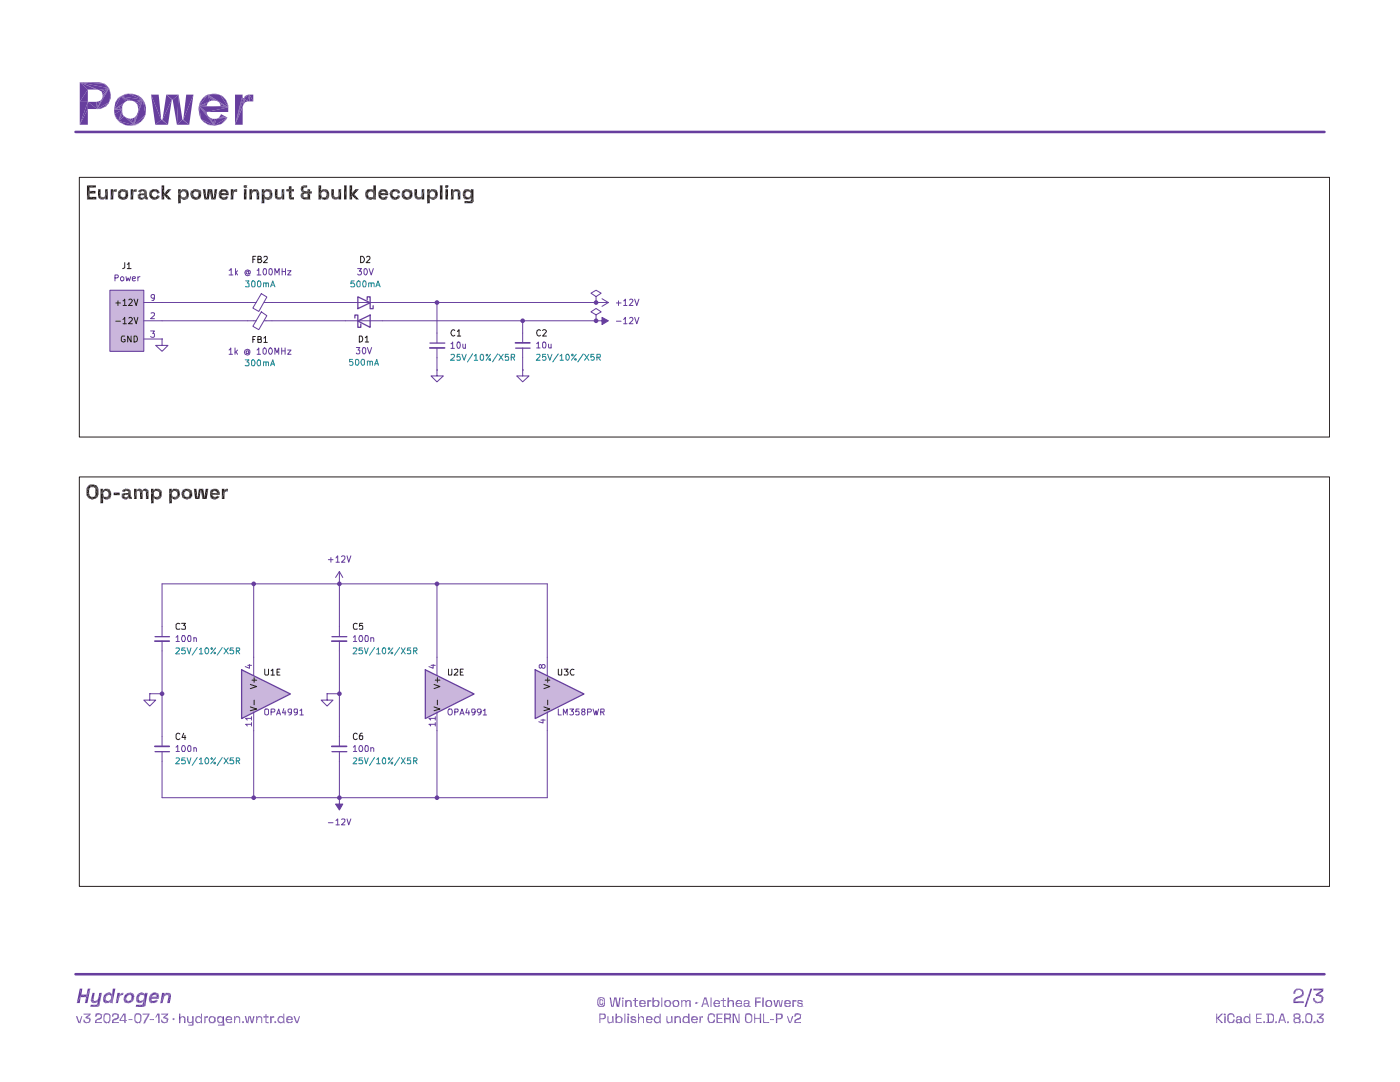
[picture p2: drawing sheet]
<svg xmlns="http://www.w3.org/2000/svg" width="279mm" height="216mm" viewBox="0 0 279 216" stroke-linecap="round" stroke-linejoin="round" font-family="sans-serif">
<g fill="#673e9e">
<path d="M242.7 202.3h.2v.7z"/>
<path d="M243 203l.8-.7h.3z"/>
<path d="M243.2 203.2l.9 .9h-.3z"/>
<path d="M242.9 203.3v.8h-.2z"/>
<path d="M242.7 202.3l.2 .7-.2 1.1z"/>
<path d="M243 203l1.1-.7-.9 .9z"/>
<path d="M243 203.3l.2-.1 .6 .9z"/>
<path d="M242.9 203l-.2 1.1z"/>
<path d="M242.9 203l.3 .2z"/>
<path d="M242.9 203.3l.3-.1z"/>
<path d="M242.9 203l.3 .2-.3 .1z"/>
<path d="M244.3 202.8h.3v1.3z"/>
<path d="M244.3 202.8l.3 1.3h-.3z"/>
<path d="M244.5 202.3l.1 .1z"/>
<path d="M244.6 202.5l-.1 .1z"/>
<path d="M244.3 202.4v.2z"/>
<path d="M244.4 202.3l-.1 .1z"/>
<path d="M244.4 202.3l.2 .1z"/>
<path d="M244.6 202.4l-.1 .2z"/>
<path d="M244.3 202.4l.2 .2z"/>
<path d="M244.4 202.3l.2 .1-.1 .2z"/>
<path d="M244.4 202.3l.1 .3-.2-.2z"/>
<path d="M245.8 202.2l.2 .1z"/>
<path d="M246 202.3l.1 .1z"/>
<path d="M246.1 202.4h.1z"/>
<path d="M246.2 202.4l.1 .2z"/>
<path d="M246.3 202.6l.1 .3z"/>
<path d="M246.1 202.9h.3z"/>
<path d="M246.4 203.5l-.1 .3z"/>
<path d="M246.3 203.8l-.1 .2z"/>
<path d="M246.2 204h-.1z"/>
<path d="M246 204.1l.1-.1z"/>
<path d="M245.2 204l.2 .1z"/>
<path d="M245.1 203.9l.1 .1z"/>
<path d="M244.9 203.7l.2 .2z"/>
<path d="M245 202.5l-.1 .3z"/>
<path d="M245.1 202.4l-.1 .1z"/>
<path d="M245.1 202.4l.2-.1z"/>
<path d="M245.3 202.3l.2-.1z"/>
<path d="M245.8 202.2l.3 .2z"/>
<path d="M246.1 202.4l.2 .2z"/>
<path d="M246.1 202.8l.3 .1z"/>
<path d="M246.1 203.5h.3z"/>
<path d="M246.3 203.8l-.2 .2z"/>
<path d="M245.7 204.1l.4-.1z"/>
<path d="M245.1 203.9l.3 .2z"/>
<path d="M244.9 203.5l.2 .4z"/>
<path d="M245.1 202.4l-.2 .4z"/>
<path d="M245.1 202.4l.4-.2z"/>
<path d="M245.5 202.2l.6 .2z"/>
<path d="M246.1 202.4l.3 .5z"/>
<path d="M246.1 202.7l.3 .2z"/>
<path d="M246.4 203.5l-.3 .5z"/>
<path d="M245.4 204.1l.7-.1z"/>
<path d="M244.9 203.5l.5 .6z"/>
<path d="M245.1 202.4l-.2 1.1v-.7z"/>
<path d="M245.1 202.4l.4-.2 .6 .2z"/>
<path d="M246.1 202.4l.3 .5-.3-.2z"/>
<path d="M246.1 203.6l.3-.1z"/>
<path d="M246.1 202.4v.3z"/>
<path d="M246 203.8l.4-.3z"/>
<path d="M246.1 202.4l-.1 .2z"/>
<path d="M246 203.8l.4-.3-.3 .5z"/>
<path d="M246 202.4h.1l-.1 .1z"/>
<path d="M246 203.8l.1 .2-.1-.1z"/>
<path d="M245.9 202.4h.2z"/>
<path d="M246 203.9l.1 .1h-.2z"/>
<path d="M245.8 202.4h.3z"/>
<path d="M245.8 204h.3z"/>
<path d="M245.7 202.4h.4z"/>
<path d="M245.7 204h.4z"/>
<path d="M245.1 202.4h1z"/>
<path d="M245.5 204h.6z"/>
<path d="M245.5 204h.6l-.7 .1z"/>
<path d="M245.1 202.4h.3z"/>
<path d="M245.4 204v.1z"/>
<path d="M245.1 202.4l.3 .1z"/>
<path d="M245.4 203.9v.2z"/>
<path d="M245.1 202.4l.2 .1z"/>
<path d="M245.3 203.8l.1 .3z"/>
<path d="M245.1 202.4l.2 .2z"/>
<path d="M245.1 202.4l.2 .2-.1 .1z"/>
<path d="M245.2 203.7l.2 .4z"/>
<path d="M245.1 202.4l.1 .3-.3 .8z"/>
<path d="M245.2 202.7l-.3 .8z"/>
<path d="M244.9 203.5l.3 .2z"/>
<path d="M245.2 202.9l-.3 .6z"/>
<path d="M244.9 203.5l.3 .1z"/>
<path d="M244.9 203.5l.3-.1v.1z"/>
<path d="M245.2 202.9v.5l-.3 .1z"/>
<path d="M247.4 202.8l.2 .1z"/>
<path d="M247.6 202.9l.1 .1z"/>
<path d="M247.7 203l.1 .3z"/>
<path d="M247.9 204l.1 .1z"/>
<path d="M247.6 204l.1 .1z"/>
<path d="M247.6 204h-.1z"/>
<path d="M247.5 204l-.1 .1z"/>
<path d="M246.7 204l.2 .1z"/>
<path d="M246.6 203.9l.1 .1z"/>
<path d="M246.6 203.7h.3z"/>
<path d="M246.6 203.7l.3-.1z"/>
<path d="M246.7 203.5l-.1 .2z"/>
<path d="M246.8 203.5h-.1z"/>
<path d="M246.8 203.5l.1-.1z"/>
<path d="M246.8 203l-.1 .2z"/>
<path d="M246.8 202.9h.1z"/>
<path d="M247.1 202.8l-.1 .1z"/>
<path d="M247.1 202.8l.5 .1z"/>
<path d="M247.7 203l.1 .9z"/>
<path d="M247.8 204l.2 .1z"/>
<path d="M247.6 204l.4 .1h-.3z"/>
<path d="M247.6 204l-.2 .1z"/>
<path d="M246.7 204l.4 .1z"/>
<path d="M246.6 203.8l.1 .2z"/>
<path d="M246.6 203.8l.3-.1v.2z"/>
<path d="M246.6 203.7l.4-.1z"/>
<path d="M246.8 203.5l-.2 .2z"/>
<path d="M246.8 203.5l.3-.1z"/>
<path d="M246.7 203.2l.3-.1z"/>
<path d="M246.9 202.9l-.2 .3z"/>
<path d="M246.9 202.9l.2-.1z"/>
<path d="M247.1 202.8l.6 .2z"/>
<path d="M247.6 204l.4 .1z"/>
<path d="M247.1 204.1l.5-.1-.2 .1z"/>
<path d="M246.6 203.8l.5 .3z"/>
<path d="M246.6 203.8l.4 .1z"/>
<path d="M246.6 203.7l.4-.2z"/>
<path d="M246.8 203.5l.3-.1-.5 .3z"/>
<path d="M246.7 203.2l.3-.2z"/>
<path d="M246.9 202.9l.2-.1-.4 .4z"/>
<path d="M247.6 204l.2-.1z"/>
<path d="M246.6 203.8l.4 .1 .1 .2z"/>
<path d="M246.6 203.7l.5-.3z"/>
<path d="M246.7 203.2l.4-.2z"/>
<path d="M247.7 203l.1 .9-.2 .1z"/>
<path d="M247 203.9l.1 .2z"/>
<path d="M247.1 203.4l-.1 .1z"/>
<path d="M246.7 203.2l.4-.4v.2z"/>
<path d="M247.7 203l-.1 1z"/>
<path d="M247.1 203.4v.1z"/>
<path d="M247.1 202.8v.2z"/>
<path d="M247.1 204v.1z"/>
<path d="M247.1 203.4l.5 .1h-.5z"/>
<path d="M247.1 202.8l.1 .1z"/>
<path d="M247.1 203.4h.5v.1z"/>
<path d="M247.1 202.8l.2 .1z"/>
<path d="M247.1 202.8l.3 .1z"/>
<path d="M247.2 204h.4l-.5 .1z"/>
<path d="M247.1 202.8l.4 .2z"/>
<path d="M247.1 202.8l.6 .2h-.2z"/>
<path d="M247.5 203.9l.1 .1h-.2z"/>
<path d="M247.5 203h.2z"/>
<path d="M247.5 203.9l.1 .1z"/>
<path d="M247.6 203.1l.1-.1z"/>
<path d="M247.6 203.8v.2z"/>
<path d="M247.7 203l-.1 .3z"/>
<path d="M247.7 203l-.1 .4z"/>
<path d="M247.7 203l-.1 .5z"/>
<path d="M247.7 203l-.1 .7z"/>
<path d="M247.7 203l-.1 .6z"/>
<path d="M249.3 202.3h.2v1.8z"/>
<path d="M249.3 203.9l.2 .2h-.2z"/>
<path d="M249.3 203.9l-.1 .1z"/>
<path d="M249.1 204l-.1 .1z"/>
<path d="M248.4 204l.1 .1z"/>
<path d="M248.2 203.9l.2 .1z"/>
<path d="M248.2 203.5v.3z"/>
<path d="M248.2 203.5l.2-.1z"/>
<path d="M248.2 203.2v.2z"/>
<path d="M248.3 203l-.1 .2z"/>
<path d="M248.3 203l.2-.1z"/>
<path d="M248.6 202.8l-.1 .1z"/>
<path d="M249 202.8l.2 .1z"/>
<path d="M249.2 202.9l.1 .1z"/>
<path d="M249.3 202.3l.2 1.8z"/>
<path d="M249.3 203.9l-.3 .2z"/>
<path d="M248.4 204l.3 .1z"/>
<path d="M248.2 203.8l.2 .2z"/>
<path d="M248.2 203.5h.2z"/>
<path d="M248.2 203.5l.2-.2z"/>
<path d="M248.2 203.2v.3z"/>
<path d="M248.3 203l.2-.1-.3 .3z"/>
<path d="M248.6 202.8h.2l-.3 .1z"/>
<path d="M249 202.8l.3 .2z"/>
<path d="M249.3 203l.2 1.1z"/>
<path d="M248.7 204.1l.6-.2-.3 .2z"/>
<path d="M248.2 203.8l.5 .3z"/>
<path d="M248.2 203.5h.2l-.2 .3z"/>
<path d="M248.2 203.5l.3-.3z"/>
<path d="M248.5 202.9l-.3 .6z"/>
<path d="M248.5 202.9l.5-.1z"/>
<path d="M248.4 203.5l-.2 .3z"/>
<path d="M248.2 203.5l.3-.4z"/>
<path d="M248.5 202.9l.5-.1 .3 .2z"/>
<path d="M248.2 203.8h.3z"/>
<path d="M248.5 202.9v.2l-.3 .4z"/>
<path d="M248.2 203.8h.3l.2 .3z"/>
<path d="M248.5 202.9v.2z"/>
<path d="M248.5 203.8l.2 .3z"/>
<path d="M248.5 202.9l.2 .1z"/>
<path d="M248.5 203.9l.2 .2z"/>
<path d="M248.5 202.9h.3l-.1 .1z"/>
<path d="M248.6 203.9l.1 .2z"/>
<path d="M248.5 202.9h.3z"/>
<path d="M248.7 204h.1l-.1 .1z"/>
<path d="M248.5 202.9h.4z"/>
<path d="M248.8 204l-.1 .1z"/>
<path d="M248.5 202.9l.8 .1z"/>
<path d="M248.9 202.9l.4 .1z"/>
<path d="M248.7 204.1l.6-.2z"/>
<path d="M249 202.9l.3 .1z"/>
<path d="M248.9 204l.4-.1z"/>
<path d="M249.1 203h.2z"/>
<path d="M249.2 203.9l-.1 .1z"/>
<path d="M249.3 203v.2z"/>
<path d="M249.3 203v.4z"/>
<path d="M249.3 203.8v.1h-.1z"/>
<path d="M249.3 203.8l.2 .3z"/>
<path d="M249.3 203.4l.2 .7z"/>
<path d="M249.3 203.7l.2 .4z"/>
<path d="M249.3 203.5l.2 .6z"/>
<path d="M249.3 203.5l.2 .6-.2-.4z"/>
<path d="M250.7 202.3h1.1v.1z"/>
<path d="M250.9 203.1h.8v.2z"/>
<path d="M250.9 204h.9v.1z"/>
<path d="M250.7 202.3l1.1 .1h-.9z"/>
<path d="M250.9 203.1l.8 .2h-.8z"/>
<path d="M250.9 204l.9 .1h-1.1z"/>
<path d="M250.7 202.3l.2 .1-.2 1.7z"/>
<path d="M250.9 203.3v.7l-.2 .1z"/>
<path d="M250.9 202.4l-.2 1.7z"/>
<path d="M250.9 203.1l-.2 1z"/>
<path d="M252.4 203.8l.1 .2z"/>
<path d="M252.3 204.1l.2-.1z"/>
<path d="M252.1 204l.1 .1z"/>
<path d="M252.1 203.9l.1-.1z"/>
<path d="M252.2 203.8l.3 .2z"/>
<path d="M252.5 204l-.2 .1z"/>
<path d="M252.1 204l.2 .1z"/>
<path d="M252.1 203.9l.1-.1-.1 .2z"/>
<path d="M252.2 203.8l.3 .2-.2 .1z"/>
<path d="M252.2 203.8l.1 .3-.2-.1z"/>
<path d="M253.8 202.3l.2 .1z"/>
<path d="M254 202.4l.2 .1z"/>
<path d="M254.2 202.5l.1 .2z"/>
<path d="M254.3 203.5l-.1 .3z"/>
<path d="M254.2 203.8l-.1 .2z"/>
<path d="M253.7 204.1l.3-.1z"/>
<path d="M252.7 204h.3l-.3 .1z"/>
<path d="M253.2 202.4v1.6h-.2z"/>
<path d="M252.7 202.3l.3 .1h-.3z"/>
<path d="M253.8 202.3l.4 .2z"/>
<path d="M254.2 202.5l.1 .4z"/>
<path d="M254.3 203.5l-.2 .5z"/>
<path d="M253.7 204.1l.4-.1z"/>
<path d="M252.7 204.1l.3-.1h.5z"/>
<path d="M253 202.4h.2l-.2 1.6z"/>
<path d="M252.7 202.3h1.1l-.8 .1z"/>
<path d="M253.8 202.3l.4 .2 .1 .4z"/>
<path d="M254.3 202.9v.6l-.2 .5z"/>
<path d="M252.7 204.1l1.4-.1-.4 .1z"/>
<path d="M252.7 204.1l.9-.2z"/>
<path d="M252.7 204.1l.9-.2 .5 .1z"/>
<path d="M253 202.4l.8-.1z"/>
<path d="M253.6 203.9l.5 .1z"/>
<path d="M253.5 202.4l.3-.1z"/>
<path d="M253.7 203.9l.4 .1z"/>
<path d="M253.6 202.4l.2-.1z"/>
<path d="M253.8 203.8l.3 .2-.4-.1z"/>
<path d="M253.7 202.4l.1-.1-.1 .2z"/>
<path d="M253.8 203.8l.3 .2z"/>
<path d="M253.8 202.3l-.1 .2z"/>
<path d="M254 203.7l.1 .3-.2-.2z"/>
<path d="M253.8 202.3l.1 .3z"/>
<path d="M254 203.6l.1 .4z"/>
<path d="M254.3 202.9l-.2 1.1-.1-.4z"/>
<path d="M253.8 202.3l.2 .4z"/>
<path d="M254.3 202.9l-.3 .7z"/>
<path d="M253.8 202.3l.5 .6-.3-.2z"/>
<path d="M254.3 202.9l-.3 .6z"/>
<path d="M254 202.7l.3 .2z"/>
<path d="M254.3 202.9l-.2 .6z"/>
<path d="M254 202.8l.3 .1z"/>
<path d="M254.3 202.9l-.2 .5v-.4z"/>
<path d="M254.1 202.9h.2l-.2 .1z"/>
<path d="M254.8 203.8v.2z"/>
<path d="M254.8 204.1v-.1z"/>
<path d="M254.5 204l.1 .1z"/>
<path d="M254.5 203.9l.2-.1z"/>
<path d="M254.7 203.8l.1 .2z"/>
<path d="M254.8 204v.1z"/>
<path d="M254.5 204l.3 .1z"/>
<path d="M254.5 203.9l.2-.1-.2 .2z"/>
<path d="M254.7 203.8l.1 .2v.1z"/>
<path d="M254.7 203.8l.1 .3-.3-.1z"/>
<path d="M256.1 202.3l.5 1.8h-.1z"/>
<path d="M255.4 203.6v.5h-.3z"/>
<path d="M255.3 203.5h.2l-.4 .6z"/>
<path d="M255.9 202.4l-.4 1.1h-.2z"/>
<path d="M256.1 202.3l.4 1.8z"/>
<path d="M255.5 203.5l-.4 .6z"/>
<path d="M255.7 202.3l.2 .1-.6 1.1z"/>
<path d="M255.5 203.5l.8 .1h-.9z"/>
<path d="M255.7 202.3l.2 .1z"/>
<path d="M255.5 203.5h.7l.1 .1z"/>
<path d="M255.7 202.3h.4z"/>
<path d="M256.1 202.3l.2 1.3z"/>
<path d="M255.9 202.4l.2-.1 .1 1.2z"/>
<path d="M257.1 203.8l.1 .2z"/>
<path d="M257.2 204l-.1 .1z"/>
<path d="M256.9 204l.1 .1z"/>
<path d="M256.9 203.9l.1-.1z"/>
<path d="M257 203.8l.2 .2z"/>
<path d="M256.9 204l.2 .1z"/>
<path d="M256.9 203.9l.1-.1-.1 .2z"/>
<path d="M257 203.8l.2 .2-.1 .1z"/>
<path d="M257 203.8l.1 .3-.2-.1z"/>
<path d="M258.9 202.2l.3 .1z"/>
<path d="M259.2 202.3l.2 .1z"/>
<path d="M259.4 202.4l.1 .2z"/>
<path d="M259.5 202.9l-.1 .1z"/>
<path d="M259.3 203l-.1 .1z"/>
<path d="M259.3 203.2l.2 .2z"/>
<path d="M259.5 203.5l.1 .1z"/>
<path d="M259.5 203.8l.1-.1z"/>
<path d="M259.5 203.9l-.2 .1z"/>
<path d="M259.3 204l-.1 .1z"/>
<path d="M258.3 204l.2 .1z"/>
<path d="M258.2 203.9l.1 .1z"/>
<path d="M258.1 203.7l.1 .2z"/>
<path d="M258.2 203.3l-.1 .2z"/>
<path d="M258.3 203.2l-.1 .1z"/>
<path d="M258.3 203l.2 .1z"/>
<path d="M258.2 202.9l.1 .1z"/>
<path d="M258.1 202.8l.1 .1z"/>
<path d="M258.1 202.7l.3 .1z"/>
<path d="M258.1 202.7l.3-.1z"/>
<path d="M258.2 202.4l-.1 .2z"/>
<path d="M258.4 202.3l-.2 .1z"/>
<path d="M258.7 202.2h.1l-.2 .1z"/>
<path d="M258.8 202.2l.4 .1z"/>
<path d="M259.4 202.4l.1 .3z"/>
<path d="M259.5 202.7l-.1 .3z"/>
<path d="M259.2 203.1l.2-.1z"/>
<path d="M259.2 203.2l.3 .2z"/>
<path d="M259.5 203.4l.1 .2z"/>
<path d="M259.6 203.6l-.1 .3z"/>
<path d="M259.5 203.9l-.3 .2z"/>
<path d="M258.2 203.9l.3 .2z"/>
<path d="M258.1 203.6l.1 .3z"/>
<path d="M258.1 203.6l.3 .1z"/>
<path d="M258.1 203.6l.3-.1z"/>
<path d="M258.2 203.3l-.1 .3z"/>
<path d="M258.3 203.2h.2l-.3 .1z"/>
<path d="M258.2 202.9l.3 .2z"/>
<path d="M258.1 202.7l.1 .2z"/>
<path d="M258.1 202.7l.3 .2z"/>
<path d="M258.1 202.7l.3-.2z"/>
<path d="M258.2 202.4l-.1 .3z"/>
<path d="M258.4 202.3h.2l-.4 .1z"/>
<path d="M258.6 202.3h.6z"/>
<path d="M259.2 202.3l.3 .4z"/>
<path d="M259.5 202.7l-.1 .3-.2 .1z"/>
<path d="M259.2 203.2l.3 .2 .1 .2z"/>
<path d="M259.6 203.6l-.4 .5z"/>
<path d="M258.1 203.6l.4 .5z"/>
<path d="M258.1 203.6l.3 .2z"/>
<path d="M258.4 203.4l-.3 .2z"/>
<path d="M258.2 203.3l.3-.1-.4 .4z"/>
<path d="M258.1 202.7l.4 .4z"/>
<path d="M258.1 202.7l.4 .2z"/>
<path d="M258.1 202.7l.4-.2z"/>
<path d="M258.2 202.4l.4-.1-.5 .4z"/>
<path d="M258.1 203.6l.3 .2 .1 .3z"/>
<path d="M258.1 202.7l.4 .2v.2z"/>
<path d="M258.1 202.7l.5-.4-.1 .2z"/>
<path d="M258.4 203.8l.1 .3z"/>
<path d="M258.5 203.2v.2l-.4 .2z"/>
<path d="M258.6 202.3l-.1 .2z"/>
<path d="M258.5 203.9v.2z"/>
<path d="M258.5 203.2v.2z"/>
<path d="M258.6 202.3l.1 .1z"/>
<path d="M258.6 204l-.1 .1z"/>
<path d="M258.5 203.2l.2 .1z"/>
<path d="M258.5 202.9v.3z"/>
<path d="M258.5 204.1l.2-.1 .5 .1z"/>
<path d="M258.6 203l-.1 .2z"/>
<path d="M258.6 202.3l.2 .1z"/>
<path d="M258.7 204l.5 .1z"/>
<path d="M258.5 203.2l.3 .1z"/>
<path d="M258.5 203.2l.2-.2z"/>
<path d="M258.6 202.3l.3 .1z"/>
<path d="M258.5 203.2l.4 .1z"/>
<path d="M258.5 203.2l.3-.2z"/>
<path d="M258.6 202.3l.4 .1z"/>
<path d="M258.8 204l.4 .1z"/>
<path d="M258.5 203.2l.5 .1z"/>
<path d="M258.5 203.2l.4-.2z"/>
<path d="M258.6 202.3l.5 .1z"/>
<path d="M258.9 204l.3 .1z"/>
<path d="M258.5 203.2l.4-.2 .1 .3z"/>
<path d="M258.6 202.3h.6l-.1 .1z"/>
<path d="M259.2 203.9v.2l-.1-.1z"/>
<path d="M258.9 203l.2 .3z"/>
<path d="M259.2 202.3v.2z"/>
<path d="M259.2 203.9v.2z"/>
<path d="M258.9 203l.3 .4z"/>
<path d="M259.2 203.9l.4-.3-.4 .5z"/>
<path d="M259.2 202.3v.3z"/>
<path d="M259.2 203.8l.4-.2z"/>
<path d="M258.9 203h.2l.1 .4z"/>
<path d="M259.2 202.3l.3 .4-.3-.1z"/>
<path d="M259.3 203.7l.3-.1-.4 .2z"/>
<path d="M259.1 203l.1 .4z"/>
<path d="M259.2 202.6l.3 .1z"/>
<path d="M259.3 203.6h.3z"/>
<path d="M259.3 202.7h.2z"/>
<path d="M259.3 202.8l.2-.1z"/>
<path d="M259.5 202.7l-.3 .2z"/>
<path d="M259.3 203.5l.3 .1z"/>
<path d="M259.2 202.9l.3-.2z"/>
<path d="M259.2 203.2l.4 .4-.3-.1z"/>
<path d="M259.2 202.9l.3-.2-.3 .4z"/>
<path d="M259.2 203.2l.1 .3z"/>
<path d="M259.2 203v.4z"/>
<path d="M260.1 203.8l.1 .2z"/>
<path d="M260.2 204l-.1 .1z"/>
<path d="M259.8 204l.1 .1z"/>
<path d="M259.8 203.9l.2-.1z"/>
<path d="M260 203.8l.2 .2z"/>
<path d="M259.8 204l.3 .1z"/>
<path d="M259.8 203.9l.2-.1-.2 .2z"/>
<path d="M260 203.8l.2 .2-.1 .1z"/>
<path d="M260 203.8l.1 .3-.3-.1z"/>
<path d="M261.3 202.2l.2 .1z"/>
<path d="M261.5 202.3l.1 .1z"/>
<path d="M261.6 202.4h.2z"/>
<path d="M261.8 202.4l.1 .3z"/>
<path d="M261.9 203.6l-.1 .2z"/>
<path d="M261.8 203.8l-.1 .2z"/>
<path d="M261.5 204.1l.2-.1z"/>
<path d="M260.8 204l.1 .1z"/>
<path d="M260.7 204h.1z"/>
<path d="M260.5 203.8l.2 .2z"/>
<path d="M260.5 202.9h.2v.6z"/>
<path d="M260.6 202.5l-.1 .3z"/>
<path d="M260.9 202.3l-.2 .1z"/>
<path d="M260.9 202.3l.1-.1z"/>
<path d="M261.3 202.2l.3 .2z"/>
<path d="M261.6 202.4l.3 .3z"/>
<path d="M261.9 203.4l-.1 .4z"/>
<path d="M261.8 203.8l-.3 .3z"/>
<path d="M260.8 204l.4 .1z"/>
<path d="M260.5 203.8l.3 .2z"/>
<path d="M260.5 202.9l.2 .6-.2-.1z"/>
<path d="M260.5 202.9l.2-.1v.1z"/>
<path d="M260.6 202.5l-.1 .4z"/>
<path d="M260.6 202.5l.3-.2z"/>
<path d="M260.9 202.3l.4-.1z"/>
<path d="M261.3 202.2l.6 .5z"/>
<path d="M261.9 202.7l-.1 1.1z"/>
<path d="M261.2 204.1l.6-.3-.3 .3z"/>
<path d="M260.5 203.8l.7 .3-.4-.1z"/>
<path d="M260.5 203.4l.2 .1-.2 .3z"/>
<path d="M260.7 202.7l-.2 .2z"/>
<path d="M260.6 202.5l.3-.2-.4 .6z"/>
<path d="M260.7 203.5l-.2 .3z"/>
<path d="M260.8 202.6l-.3 .3z"/>
<path d="M260.9 202.5l-.4 .4z"/>
<path d="M260.5 203.8l.2-.2 .1 .1z"/>
<path d="M260.9 202.3v.2l-.4 .4z"/>
<path d="M260.5 203.8l.3-.1z"/>
<path d="M260.9 202.3v.1z"/>
<path d="M260.5 203.8h.4l.3 .3z"/>
<path d="M260.9 202.3l.2 .1z"/>
<path d="M260.9 203.8l.3 .3z"/>
<path d="M260.9 202.3l.3 .1z"/>
<path d="M260.9 203.9l.3 .2z"/>
<path d="M260.9 202.3l.4 .1z"/>
<path d="M260.9 204l.3 .1z"/>
<path d="M260.9 202.3l.5 .1z"/>
<path d="M261.1 204l.1 .1z"/>
<path d="M260.9 202.3l.4-.1 .1 .2z"/>
<path d="M261.2 204v.1z"/>
<path d="M261.3 202.2l.2 .2z"/>
<path d="M261.3 204l-.1 .1z"/>
<path d="M261.3 202.2l.2 .3z"/>
<path d="M261.4 204l.4-.2-.6 .3z"/>
<path d="M261.5 203.9l.3-.1-.4 .2z"/>
<path d="M261.5 203.8h.3l-.3 .1z"/>
<path d="M261.5 202.5l.4 .2z"/>
<path d="M261.6 203.7l.2 .1h-.3z"/>
<path d="M261.6 202.6l.3 .1-.3 .1z"/>
<path d="M261.6 203.6l.2 .2z"/>
<path d="M261.6 202.8l.3-.1z"/>
<path d="M261.6 203.5l.2 .3z"/>
<path d="M261.6 202.9l.3-.2-.2 .2z"/>
<path d="M261.9 202.7l-.1 1.1-.2-.3z"/>
<path d="M261.9 202.7l-.2 .8v-.6z"/>
<path d="M261.9 202.7l-.3 .8z"/>
<path d="M261.9 202.7l-.2 .8z"/>
<path d="M262.5 203.8l.1 .2z"/>
<path d="M262.6 204h-.1z"/>
<path d="M262.5 204l-.1 .1z"/>
<path d="M262.1 204l.1 .1z"/>
<path d="M262.1 204l.1-.1z"/>
<path d="M262.3 203.8l-.1 .1z"/>
<path d="M262.3 203.8l.3 .2z"/>
<path d="M262.6 204l-.2 .1z"/>
<path d="M262.1 204l.3 .1z"/>
<path d="M262.3 203.8l-.2 .2z"/>
<path d="M262.3 203.8l.3 .2-.2 .1z"/>
<path d="M262.3 203.8l.1 .3-.3-.1z"/>
<path d="M264.2 202.3v.2l-.7 .5z"/>
<path d="M263.7 203l.2 .1z"/>
<path d="M263.9 203.1l.2 .1z"/>
<path d="M264.1 203.2l.1 .2z"/>
<path d="M264.2 203.7l-.1 .2z"/>
<path d="M264.1 203.9l-.1 .1z"/>
<path d="M264 204h-.1z"/>
<path d="M263.7 204.1l.2-.1z"/>
<path d="M263.1 204l.1 .1z"/>
<path d="M262.9 203.9l.2 .1z"/>
<path d="M262.8 203.8l.1 .1z"/>
<path d="M262.8 203.5h.3z"/>
<path d="M263.2 202.9l.3 .3h-.3z"/>
<path d="M262.8 202.3l1.1 .1h-1.1z"/>
<path d="M263.5 203l.4 .1z"/>
<path d="M263.9 203.1l.3 .3z"/>
<path d="M264.2 203.7l-.2 .3z"/>
<path d="M263.7 204.1l.3-.1z"/>
<path d="M263.1 204l.3 .1z"/>
<path d="M262.8 203.8l.3 .2z"/>
<path d="M262.8 203.5l.3 .1z"/>
<path d="M263.2 202.9l.4 .3z"/>
<path d="M262.8 202.3h1.4l-.3 .1z"/>
<path d="M263.5 203l.4 .1 .3 .3z"/>
<path d="M264.2 203.4l-.2 .6z"/>
<path d="M263.4 204.1l.6-.1z"/>
<path d="M262.8 203.8l.6 .3z"/>
<path d="M262.8 203.5l.3 .1-.3 .2z"/>
<path d="M263.2 202.9l.5 .3z"/>
<path d="M263.9 202.4l.3-.1z"/>
<path d="M262.8 203.8l.3-.2z"/>
<path d="M263.9 202.4l.3-.1-.7 .7z"/>
<path d="M262.8 203.8h.3z"/>
<path d="M263.2 202.9l.5 .4z"/>
<path d="M263.2 202.9l.7-.5-.4 .6z"/>
<path d="M262.8 203.8h.3l.3 .3z"/>
<path d="M263.2 202.9l.6 .4z"/>
<path d="M263.2 202.9l.3 .1z"/>
<path d="M263.1 203.8l.3 .3z"/>
<path d="M263.1 203.9l.3 .2z"/>
<path d="M263.5 203l.7 .4z"/>
<path d="M263.2 203.9l.2 .2z"/>
<path d="M263.8 203.3l.4 .1z"/>
<path d="M263.3 204l.1 .1z"/>
<path d="M263.4 204v.1z"/>
<path d="M263.9 203.4h.3z"/>
<path d="M263.5 204h.5l-.6 .1z"/>
<path d="M263.9 203.5l.3-.1-.2 .1z"/>
<path d="M264.2 203.4l-.2 .1z"/>
<path d="M264.2 203.4l-.2 .2z"/>
<path d="M263.7 204h.3z"/>
<path d="M264.2 203.4l-.3 .3z"/>
<path d="M263.8 203.9l.2 .1z"/>
<path d="M264.2 203.4l-.3 .4z"/>
<path d="M263.9 203.8l.1 .2-.2-.1z"/>
<path d="M264.2 203.4l-.2 .6-.1-.2z"/>
<path d="M15.2 202.8h.2l.4 1.2z"/>
<path d="M16.3 202.8h.1l-.6 1.2z"/>
<path d="M15.2 202.8l.6 1.2-.1 .1z"/>
<path d="M16.4 202.8l-.4 1.3-.2-.1z"/>
<path d="M15.8 204l.2 .1h-.3z"/>
<path d="M15.8 204l.2 .1z"/>
<path d="M18 202.3v.2l-.6 .5z"/>
<path d="M17.5 203l.3 .1z"/>
<path d="M17.8 203.1l.1 .1z"/>
<path d="M17.9 203.2l.1 .2z"/>
<path d="M18 203.7l-.1 .2z"/>
<path d="M17.9 203.9v.1z"/>
<path d="M17.7 204h.2z"/>
<path d="M17.6 204.1l.1-.1z"/>
<path d="M16.9 204l.2 .1z"/>
<path d="M16.8 203.9l.1 .1z"/>
<path d="M16.7 203.8l.1 .1z"/>
<path d="M16.7 203.5h.1z"/>
<path d="M17.1 202.9l.3 .3h-.3z"/>
<path d="M16.7 202.3l1.1 .1h-1.1z"/>
<path d="M17.4 203l.4 .1z"/>
<path d="M17.8 203.1l.2 .3z"/>
<path d="M18 203.7l-.1 .3z"/>
<path d="M17.6 204.1l.3-.1z"/>
<path d="M16.9 204l.4 .1z"/>
<path d="M16.7 203.8l.2 .2z"/>
<path d="M16.7 203.5l.2 .1z"/>
<path d="M17.1 202.9l.3 .3z"/>
<path d="M16.7 202.3h1.3l-.2 .1z"/>
<path d="M17.4 203l.4 .1 .2 .3z"/>
<path d="M18 203.4l-.1 .6z"/>
<path d="M17.3 204.1l.6-.1z"/>
<path d="M16.7 203.8l.6 .3z"/>
<path d="M16.7 203.5l.2 .1-.2 .2z"/>
<path d="M17.1 202.9l.4 .3z"/>
<path d="M17.8 202.4l.2-.1z"/>
<path d="M16.7 203.8l.2-.2z"/>
<path d="M17.1 202.9l.5 .3z"/>
<path d="M17.8 202.4l.2-.1-.6 .7z"/>
<path d="M16.7 203.8l.2-.1z"/>
<path d="M17.1 202.9l.5 .4z"/>
<path d="M17.1 202.9l.7-.5-.4 .6z"/>
<path d="M16.7 203.8h.2l.4 .3z"/>
<path d="M17.1 202.9l.6 .4z"/>
<path d="M17.1 202.9l.3 .1z"/>
<path d="M16.9 203.8l.4 .3z"/>
<path d="M17 203.9l.3 .2z"/>
<path d="M17.4 203l.6 .4z"/>
<path d="M17.1 203.9l.2 .2z"/>
<path d="M17.7 203.3l.3 .1z"/>
<path d="M17.2 204l.1 .1z"/>
<path d="M17.3 204v.1z"/>
<path d="M17.8 203.4h.2z"/>
<path d="M17.4 204h.5l-.6 .1z"/>
<path d="M17.8 203.5l.2-.1z"/>
<path d="M17.6 203.9l.3 .1h-.4z"/>
<path d="M18 203.4l-.2 .3z"/>
<path d="M17.6 203.9l.3 .1z"/>
<path d="M18 203.4l-.2 .4z"/>
<path d="M17.7 203.9l.1-.1 .1 .2z"/>
<path d="M18 203.4l-.1 .6-.1-.2z"/>
<path d="M19.8 202.2l.2 .1z"/>
<path d="M20 202.3l.2 .1z"/>
<path d="M20.2 202.4l.1 .1z"/>
<path d="M20.3 203.1l-.1 .2z"/>
<path d="M20 203.4l.2-.1z"/>
<path d="M19.8 203.5l.2-.1z"/>
<path d="M19.2 204h1.1v.1z"/>
<path d="M19 204l1.3 .1h-1.3z"/>
<path d="M19 203.8v-.1v.3z"/>
<path d="M19.2 203.5l-.2 .1z"/>
<path d="M19.2 203.5l.2-.1z"/>
<path d="M19.4 203.4l.2-.1z"/>
<path d="M19.6 203.3l.1-.1z"/>
<path d="M19.1 202.4l-.1 .1z"/>
<path d="M19.1 202.4l.2-.1z"/>
<path d="M19.6 202.2l-.1 .1z"/>
<path d="M19.6 202.2l.4 .1z"/>
<path d="M20.2 202.4l.1 .4z"/>
<path d="M20.3 203l-.1 .3z"/>
<path d="M19.8 203.5l.4-.2z"/>
<path d="M19 204l1.3 .1z"/>
<path d="M19 203.6v.4z"/>
<path d="M19.2 203.5l.2-.1-.4 .2z"/>
<path d="M19.4 203.4l.3-.2z"/>
<path d="M19 202.9l.2-.1z"/>
<path d="M19 202.5l.3-.2z"/>
<path d="M19.3 202.3l.3-.1z"/>
<path d="M19.6 202.2l.6 .2z"/>
<path d="M20.2 202.4l.1 .6z"/>
<path d="M19.8 203.5l.5-.5z"/>
<path d="M19 204l.2-.1z"/>
<path d="M19 203.6l.4-.2-.4 .6z"/>
<path d="M19.2 202.7l-.2 .2z"/>
<path d="M19 202.5l.3-.2-.3 .6z"/>
<path d="M19.3 202.3l.3-.1 .6 .2z"/>
<path d="M19.6 203.5l.7-.5z"/>
<path d="M19.4 203.4l.3-.2-.7 .8z"/>
<path d="M19.3 202.6l-.3 .3z"/>
<path d="M19 204l.2-.2z"/>
<path d="M19.4 202.5l-.4 .4z"/>
<path d="M19.5 203.5l.8-.5z"/>
<path d="M19 204l.3-.3z"/>
<path d="M19.3 202.3l.1 .2-.4 .4z"/>
<path d="M19.4 203.5l.9-.5z"/>
<path d="M19 204l.3-.4z"/>
<path d="M19.3 202.3l.1 .2z"/>
<path d="M19 204l.7-.8z"/>
<path d="M19.3 202.3l.2 .1z"/>
<path d="M19.4 203.5l.3-.3-.4 .4z"/>
<path d="M19.3 202.3l.3 .1z"/>
<path d="M19.4 203.5l.4-.3z"/>
<path d="M19.3 202.3l.4 .1z"/>
<path d="M19.8 203.2l.5-.2z"/>
<path d="M19.3 202.3l.5 .1z"/>
<path d="M19.9 203.1l.4-.1z"/>
<path d="M19.3 202.3l.9 .1z"/>
<path d="M20 203.1l.3-.1z"/>
<path d="M19.9 202.4h.3z"/>
<path d="M20 202.5l.2-.1z"/>
<path d="M20.2 202.9l.1 .1h-.2z"/>
<path d="M20.1 202.5l.1-.1z"/>
<path d="M20.2 202.4l.1 .6-.1-.1z"/>
<path d="M20.1 202.6l.1-.2v.3z"/>
<path d="M20.2 202.4v.5z"/>
<path d="M20.2 202.4v.4z"/>
<path d="M21.4 202.2l.3 .1z"/>
<path d="M21.7 202.3l.1 .1z"/>
<path d="M21.8 202.4h.1z"/>
<path d="M21.9 202.4l.1 .3z"/>
<path d="M22 203.6l-.1 .2z"/>
<path d="M21.9 203.8l-.1 .2z"/>
<path d="M21.8 204l-.1 .1z"/>
<path d="M20.9 204l.3 .1z"/>
<path d="M20.8 204h.1z"/>
<path d="M20.7 203.8l.1 .2z"/>
<path d="M20.7 203.6v.2z"/>
<path d="M20.7 202.9h.1v.6z"/>
<path d="M20.7 202.5v.3z"/>
<path d="M20.8 202.4l.2-.1z"/>
<path d="M21 202.3l.2-.1z"/>
<path d="M21.4 202.2l.4 .2z"/>
<path d="M21.8 202.4l.2 .3z"/>
<path d="M22 203.4l-.1 .4z"/>
<path d="M21.9 203.8l-.2 .3z"/>
<path d="M20.9 204l.4 .1z"/>
<path d="M20.7 203.8l.2 .2z"/>
<path d="M20.7 203.4v.4z"/>
<path d="M20.7 202.9l.1 .6-.1-.1z"/>
<path d="M20.7 202.9l.2-.1z"/>
<path d="M20.7 202.5v.4z"/>
<path d="M20.7 202.5l.3-.2z"/>
<path d="M21 202.3l.4-.1z"/>
<path d="M21.4 202.2l.4 .2 .2 .3z"/>
<path d="M22 202.7l-.1 1.1z"/>
<path d="M21.3 204.1l.6-.3-.2 .3z"/>
<path d="M20.7 203.8l.6 .3-.4-.1z"/>
<path d="M20.7 203.4l.1 .1-.1 .3z"/>
<path d="M20.9 202.7l-.2 .2z"/>
<path d="M20.7 202.5l.3-.2-.3 .6z"/>
<path d="M20.8 203.5l-.1 .3z"/>
<path d="M20.9 202.6l-.2 .3z"/>
<path d="M20.8 203.5l.1 .1-.2 .2z"/>
<path d="M20.9 202.6l.1-.1-.3 .4z"/>
<path d="M20.7 203.8l.2-.2z"/>
<path d="M21 202.3v.2l-.3 .4z"/>
<path d="M20.7 203.8h.3z"/>
<path d="M21 202.3v.2z"/>
<path d="M21 202.3l.2 .1z"/>
<path d="M20.7 203.8h.3l.3 .3z"/>
<path d="M21 202.3l.3 .1z"/>
<path d="M21 203.8l.3 .3z"/>
<path d="M21.1 203.9l.2 .2z"/>
<path d="M21 202.3l.4 .1z"/>
<path d="M21.2 204l.1 .1z"/>
<path d="M21 202.3l.5 .1z"/>
<path d="M21.3 204v.1z"/>
<path d="M21 202.3l.4-.1 .1 .2z"/>
<path d="M21.4 202.2l.2 .2z"/>
<path d="M21.4 204l-.1 .1z"/>
<path d="M21.4 202.2l.3 .3z"/>
<path d="M21.5 204l.4-.2-.6 .3z"/>
<path d="M21.4 202.2l.4 .3z"/>
<path d="M21.5 204l.4-.2z"/>
<path d="M21.4 202.2l.6 .5z"/>
<path d="M21.6 203.9l.3-.1z"/>
<path d="M21.8 202.5l.2 .2z"/>
<path d="M21.7 203.8h.2z"/>
<path d="M21.8 202.6l.2 .1-.2 .1z"/>
<path d="M21.8 203.6l.1 .2z"/>
<path d="M21.8 202.8l.2-.1z"/>
<path d="M21.8 203.5l.1 .3-.1-.2z"/>
<path d="M21.8 202.9l.2-.2z"/>
<path d="M22 202.7l-.1 1.1-.1-.3z"/>
<path d="M22 202.7l-.2 .8v-.6z"/>
<path d="M22 202.7l-.2 .8z"/>
<path d="M23.1 202.2l.2 .1z"/>
<path d="M23.3 202.3l.2 .1z"/>
<path d="M23.5 202.4h.1z"/>
<path d="M23.6 202.5l.1 .3z"/>
<path d="M23.7 203l-.1 .1z"/>
<path d="M23.6 203.1l-.1 .2z"/>
<path d="M23.4 203.4l.1-.1z"/>
<path d="M23.1 203.5l.3-.1z"/>
<path d="M22.6 204h1.1v.1z"/>
<path d="M22.4 204l1.3 .1h-1.3z"/>
<path d="M22.4 203.7v-.1z"/>
<path d="M22.4 203.5h.1z"/>
<path d="M22.5 203.5l.2-.1z"/>
<path d="M22.7 203.4l.2-.1z"/>
<path d="M22.9 203.3l.1-.1z"/>
<path d="M22.4 202.6v-.1v.3z"/>
<path d="M22.4 202.5l.1-.1z"/>
<path d="M22.5 202.4l.2-.1z"/>
<path d="M22.8 202.3l.1-.1z"/>
<path d="M22.9 202.2l.4 .1z"/>
<path d="M23.3 202.3l.3 .1z"/>
<path d="M23.6 202.4l.1 .4z"/>
<path d="M23.6 203.1l.1-.1-.2 .3z"/>
<path d="M23.1 203.5l.4-.2z"/>
<path d="M22.4 204l1.3 .1z"/>
<path d="M22.4 203.7v-.1v.4z"/>
<path d="M22.5 203.5l.2-.1-.3 .2z"/>
<path d="M22.7 203.4l.3-.2z"/>
<path d="M22.4 202.9l.2-.1z"/>
<path d="M22.4 202.5v.4z"/>
<path d="M22.4 202.5l.3-.2z"/>
<path d="M22.7 202.3l.2-.1z"/>
<path d="M22.9 202.2l.7 .2z"/>
<path d="M23.6 202.4l.1 .6z"/>
<path d="M23.1 203.5l.6-.5-.2 .3z"/>
<path d="M22.4 204l.2-.1z"/>
<path d="M22.4 203.6l.3-.2-.3 .6z"/>
<path d="M22.4 202.9l.2-.2z"/>
<path d="M22.4 202.5l.3-.2-.3 .6z"/>
<path d="M22.7 202.3l.2-.1 .7 .2z"/>
<path d="M22.9 203.5l.8-.5z"/>
<path d="M22.7 203.4l.3-.2-.6 .8z"/>
<path d="M22.6 202.6l-.2 .3z"/>
<path d="M22.4 204l.2-.2z"/>
<path d="M22.7 202.5l-.3 .4z"/>
<path d="M22.8 203.5l.9-.5z"/>
<path d="M22.6 203.7l-.2 .3z"/>
<path d="M22.7 202.3v.2l-.3 .4z"/>
<path d="M22.4 204l.3-.4z"/>
<path d="M22.7 202.3v.2z"/>
<path d="M23 203.2l-.6 .8z"/>
<path d="M22.7 202.3l.2 .1z"/>
<path d="M23 203.2l-.3 .4z"/>
<path d="M23 203.2h.2l-.4 .3z"/>
<path d="M22.7 202.3l.3 .1z"/>
<path d="M22.7 202.3l.4 .1z"/>
<path d="M23.2 203.2l.5-.2z"/>
<path d="M22.7 202.3l.5 .1z"/>
<path d="M23.3 203.1l.4-.1z"/>
<path d="M22.7 202.3l.9 .1z"/>
<path d="M23.4 203.1l.3-.1z"/>
<path d="M23.3 202.4h.3z"/>
<path d="M23.4 202.5l.2-.1z"/>
<path d="M23.5 202.9l.2 .1z"/>
<path d="M23.4 202.5l.2-.1-.1 .2z"/>
<path d="M23.6 202.4l.1 .6-.2-.1z"/>
<path d="M23.6 202.4l-.1 .3z"/>
<path d="M23.6 202.4l-.1 .5z"/>
<path d="M23.6 202.4l-.1 .4z"/>
<path d="M25.1 203.5h.2v.2z"/>
<path d="M25.1 203.7v.4h-.3z"/>
<path d="M23.9 203.5l.9 .2h-.9z"/>
<path d="M24.8 202.4l-.8 1.1h-.1z"/>
<path d="M24.6 202.3l-.7 1.2z"/>
<path d="M25.1 203.5l.2 .2h-.2z"/>
<path d="M24.8 203.7h.3l-.3 .4z"/>
<path d="M23.9 203.5l.9 .2z"/>
<path d="M24.6 202.3l.2 .1-.9 1.1z"/>
<path d="M24.8 203.7l.3-.2v.2z"/>
<path d="M24 203.5h.8v.2z"/>
<path d="M24.6 202.3l.2 .1z"/>
<path d="M25.1 202.3v1.2l-.3 .2z"/>
<path d="M24.6 202.3h.5z"/>
<path d="M25.1 202.3l-.3 1.4z"/>
<path d="M24.8 202.4l.3-.1-.3 1.2z"/>
<path d="M25.7 203.4h.7v.1z"/>
<path d="M25.7 203.4l.7 .1h-.7z"/>
<path d="M27.6 202.2l.3 .1z"/>
<path d="M27.9 202.3l.1 .1z"/>
<path d="M28 202.4h.1z"/>
<path d="M28.1 202.4l.1 .3z"/>
<path d="M28.2 203.6l-.1 .2z"/>
<path d="M28.1 203.8l-.1 .2z"/>
<path d="M27.9 204.1l.1-.1z"/>
<path d="M27.1 204l.2 .1z"/>
<path d="M27 204h.1z"/>
<path d="M26.9 203.8l.1 .2z"/>
<path d="M26.8 203.6l.1 .2z"/>
<path d="M26.8 202.9h.2v.6z"/>
<path d="M26.9 202.5l-.1 .3z"/>
<path d="M27 202.4l.2-.1z"/>
<path d="M27.2 202.3l.1-.1z"/>
<path d="M27.6 202.2l.4 .2z"/>
<path d="M28 202.4l.2 .3z"/>
<path d="M28.2 203.4l-.1 .4z"/>
<path d="M28.1 203.8l-.2 .3z"/>
<path d="M27.1 204l.4 .1z"/>
<path d="M26.9 203.8l.2 .2z"/>
<path d="M26.8 203.4l.1 .4z"/>
<path d="M26.8 202.9l.2 .6-.2-.1z"/>
<path d="M27 202.8v.1h-.2z"/>
<path d="M26.9 202.5l-.1 .4z"/>
<path d="M26.9 202.5l.3-.2z"/>
<path d="M27.2 202.3l.4-.1z"/>
<path d="M27.6 202.2l.4 .2 .2 .3z"/>
<path d="M28.2 202.7l-.1 1.1z"/>
<path d="M27.5 204.1l.6-.3-.2 .3z"/>
<path d="M26.9 203.8l.6 .3-.4-.1z"/>
<path d="M26.8 203.4l.2 .1-.1 .3z"/>
<path d="M26.8 202.9l.3-.2z"/>
<path d="M26.9 202.5l.3-.2-.4 .6z"/>
<path d="M27 203.5l-.1 .3z"/>
<path d="M27.1 202.6l-.3 .3z"/>
<path d="M27 203.5l.1 .1-.2 .2z"/>
<path d="M27.1 202.6l.1-.1-.4 .4z"/>
<path d="M26.9 203.8l.2-.2z"/>
<path d="M27.2 202.3v.2l-.4 .4z"/>
<path d="M26.9 203.8l.2-.1z"/>
<path d="M27.2 202.3v.2z"/>
<path d="M27.2 202.3l.1 .1z"/>
<path d="M26.9 203.8h.3l.3 .3z"/>
<path d="M27.2 202.3l.2 .1z"/>
<path d="M27.2 203.8l.3 .3z"/>
<path d="M27.2 202.3l.3 .1z"/>
<path d="M27.3 203.9l.2 .2z"/>
<path d="M27.2 202.3l.4 .1z"/>
<path d="M27.3 204l.2 .1z"/>
<path d="M27.2 202.3l.5 .1z"/>
<path d="M27.4 204l.1 .1z"/>
<path d="M27.2 202.3l.4-.1 .1 .2z"/>
<path d="M27.5 204v.1z"/>
<path d="M27.6 202.2l.2 .2z"/>
<path d="M27.6 204l-.1 .1z"/>
<path d="M27.6 202.2l.3 .3z"/>
<path d="M27.5 204.1l.6-.3z"/>
<path d="M27.8 203.9l.3-.1-.4 .2z"/>
<path d="M27.6 202.2l.6 .5z"/>
<path d="M27.8 203.9l.3-.1z"/>
<path d="M27.9 202.5l.3 .2z"/>
<path d="M27.9 203.7l.2 .1h-.2z"/>
<path d="M27.9 202.6l.3 .1-.3 .1z"/>
<path d="M27.9 203.6l.2 .2z"/>
<path d="M27.9 202.8l.3-.1-.2 .2z"/>
<path d="M27.9 203.6l.1-.1 .1 .3z"/>
<path d="M28.2 202.7l-.2 .2z"/>
<path d="M28.2 202.7l-.1 1.1-.1-.3z"/>
<path d="M28.2 202.7l-.2 .8v-.6z"/>
<path d="M28.2 202.7l-.2 .8z"/>
<path d="M29.8 202.3v.2l-.8 1.4z"/>
<path d="M28.7 204.1l.3-.1z"/>
<path d="M28.8 203.8l-.1 .2z"/>
<path d="M29.5 202.4l-.7 1.4z"/>
<path d="M28.4 202.3l1.1 .1h-1.1z"/>
<path d="M28.8 203.8l-.1 .3z"/>
<path d="M28.4 202.3h1.4l-.3 .1z"/>
<path d="M29.5 202.4l-.8 1.7z"/>
<path d="M29.5 202.4l.3-.1z"/>
<path d="M29.5 202.4l.3-.1-1.1 1.8z"/>
<path d="M28.7 204.1l.3-.2z"/>
<path d="M29.8 202.3l-.8 1.6-.3 .2z"/>
<path d="M29.9 203.4h.8v.1z"/>
<path d="M29.9 203.4l.8 .1h-.8z"/>
<path d="M31.8 202.3v1.8h-.2z"/>
<path d="M31.6 202.4l-.4 .6h-.2z"/>
<path d="M31.6 202.4l.2-.1-.2 1.8z"/>
<path d="M31.4 202.3l.2 .1-.6 .6z"/>
<path d="M31.4 202.3h.4z"/>
<path d="M31.4 202.3l.2 .1z"/>
<path d="M32.8 203l.7-.7v.2z"/>
<path d="M33 203l.3 .1z"/>
<path d="M33.3 203.1l.1 .1z"/>
<path d="M33.4 203.2l.1 .2z"/>
<path d="M33.5 203.7l-.1 .2z"/>
<path d="M33.4 204v-.1z"/>
<path d="M33.2 204h.2z"/>
<path d="M33.1 204.1l.1-.1z"/>
<path d="M32.4 204l.2 .1z"/>
<path d="M32.3 203.9l.1 .1z"/>
<path d="M32.2 203.8l.1 .1z"/>
<path d="M32.2 203.5h.1z"/>
<path d="M32.6 202.9l.3 .3h-.3z"/>
<path d="M32.2 202.3l1.1 .1h-1.1z"/>
<path d="M32.8 203l.5 .1z"/>
<path d="M33.3 203.1l.2 .3z"/>
<path d="M33.5 203.7l-.1 .3z"/>
<path d="M33.1 204.1l.3-.1z"/>
<path d="M32.4 204l.4 .1z"/>
<path d="M32.2 203.8l.2 .2z"/>
<path d="M32.2 203.5l.1 .1z"/>
<path d="M32.6 202.9l.3 .3z"/>
<path d="M32.2 202.3h1.3l-.2 .1z"/>
<path d="M32.8 203l.5 .1 .2 .3z"/>
<path d="M33.5 203.4l-.1 .6z"/>
<path d="M32.8 204.1l.6-.1z"/>
<path d="M32.2 203.8l.6 .3z"/>
<path d="M32.2 203.5l.1 .1-.1 .2z"/>
<path d="M32.6 202.9l.4 .3z"/>
<path d="M33.3 202.4l.2-.1z"/>
<path d="M32.2 203.8l.1-.2 .1 .1z"/>
<path d="M32.6 202.9l.5 .3z"/>
<path d="M33.3 202.4l.2-.1-.7 .7z"/>
<path d="M32.2 203.8l.2-.1z"/>
<path d="M32.6 202.9l.5 .4z"/>
<path d="M32.6 202.9l.7-.5-.5 .6z"/>
<path d="M32.2 203.8h.2l.4 .3z"/>
<path d="M32.6 202.9l.6 .4z"/>
<path d="M32.6 202.9l.2 .1z"/>
<path d="M32.4 203.8l.4 .3z"/>
<path d="M32.5 203.9l.3 .2z"/>
<path d="M32.8 203l.7 .4z"/>
<path d="M32.6 203.9l.2 .2z"/>
<path d="M33.2 203.3l.3 .1z"/>
<path d="M32.7 204l.1 .1z"/>
<path d="M32.8 204v.1z"/>
<path d="M33.3 203.4h.2z"/>
<path d="M32.9 204h.5l-.6 .1z"/>
<path d="M33.3 203.5l.2-.1z"/>
<path d="M33.1 203.9l.3 .1h-.4z"/>
<path d="M33.3 203.6l.2-.2z"/>
<path d="M33.1 203.9l.3 .1z"/>
<path d="M33.5 203.4l-.2 .4z"/>
<path d="M33.2 203.9l.1-.1 .1 .2z"/>
<path d="M33.5 203.4l-.1 .6-.1-.2z"/>
<path d="M34.7 203.2l.1 .1z"/>
<path d="M34.6 203.5h.2z"/>
<path d="M34.5 203.4v.1z"/>
<path d="M34.5 203.2l.3 .1z"/>
<path d="M34.8 203.3l-.2 .2z"/>
<path d="M34.5 203.4l.1 .1z"/>
<path d="M34.5 203.2v.2z"/>
<path d="M34.5 203.2l.3 .1-.2 .2z"/>
<path d="M34.5 203.2l.1 .3-.1-.1z"/>
<path d="M35.7 202.3h.3v.7z"/>
<path d="M36.1 202.9l-.1 .1z"/>
<path d="M36.1 202.9h.1z"/>
<path d="M36.3 202.8l-.1 .1z"/>
<path d="M36.6 202.8l.1 .1z"/>
<path d="M36.7 202.9h.2z"/>
<path d="M36.9 203.1l.1 .2z"/>
<path d="M36.7 203.4l.3 .7h-.3z"/>
<path d="M36 203.5v.6h-.3z"/>
<path d="M35.7 202.3l.3 .7-.3 1.1z"/>
<path d="M36.1 202.9h.1l-.2 .1z"/>
<path d="M36.2 202.9l.4-.1z"/>
<path d="M36.6 202.8l.3 .1z"/>
<path d="M36.9 202.9l.1 .4z"/>
<path d="M36.7 203.4l.3-.1v.8z"/>
<path d="M36 203.4l-.3 .7z"/>
<path d="M36 203l-.3 1.1z"/>
<path d="M36 203l.6-.2z"/>
<path d="M36.6 202.8l.3 .1 .1 .4z"/>
<path d="M36.7 203.3h.3z"/>
<path d="M36 203.3l-.3 .8z"/>
<path d="M36.7 203.1l.3 .2h-.3z"/>
<path d="M36.6 202.8l.4 .5z"/>
<path d="M36 203v.3z"/>
<path d="M36.6 202.8l.1 .3z"/>
<path d="M36 203l.1 .2z"/>
<path d="M36.6 202.8l.1 .2z"/>
<path d="M36 203h.2z"/>
<path d="M36.6 202.8v.2z"/>
<path d="M36 203l.3-.1z"/>
<path d="M36.4 202.9l.2-.1z"/>
<path d="M36.3 202.9l.3-.1z"/>
<path d="M37.3 202.8h.3v.8z"/>
<path d="M38.4 202.8h.2l-.2 .7z"/>
<path d="M38.4 204.6h.2z"/>
<path d="M37.6 204.5h.7l-.7 .1z"/>
<path d="M38.4 203.9l-.1 .1z"/>
<path d="M38.2 204l-.1 .1z"/>
<path d="M37.7 204l.1 .1z"/>
<path d="M37.5 204h.2z"/>
<path d="M37.4 203.8l.1 .2z"/>
<path d="M37.3 203.6l.1 .2z"/>
<path d="M37.3 202.8l.3 .9z"/>
<path d="M38.6 202.8l-.2 .7z"/>
<path d="M38.6 202.8v1.8h-.2z"/>
<path d="M37.6 204.6l.7-.1 .1 .1z"/>
<path d="M38.4 203.9l-.3 .2z"/>
<path d="M37.5 204l.3 .1z"/>
<path d="M37.3 203.6l.2 .4z"/>
<path d="M37.3 202.8l.3 .9-.3-.1z"/>
<path d="M38.6 202.8l-.2 .8z"/>
<path d="M38.4 204.4v.2l-.1-.1z"/>
<path d="M37.8 204.1l.6-.2-.3 .2z"/>
<path d="M37.3 203.6l.5 .5z"/>
<path d="M37.3 203.6l.3 .2z"/>
<path d="M38.6 202.8l-.2 1.8v-.2z"/>
<path d="M38.6 202.8l-.2 1.6z"/>
<path d="M37.6 203.8l.2 .3z"/>
<path d="M37.7 203.9l.1 .2z"/>
<path d="M38.6 202.8l-.2 1.1z"/>
<path d="M37.8 204v.1z"/>
<path d="M38.3 203.9l.1-.1z"/>
<path d="M37.9 204l-.1 .1z"/>
<path d="M37.8 204.1l.6-.2z"/>
<path d="M38.2 204l.2-.1z"/>
<path d="M38 204l.4-.1z"/>
<path d="M40.1 202.3h.2v1.8z"/>
<path d="M40.1 203.9l.2 .2h-.2z"/>
<path d="M40 203.9v.1z"/>
<path d="M39.9 204l-.1 .1z"/>
<path d="M39.2 204l.1 .1z"/>
<path d="M39.1 203.9l.1 .1z"/>
<path d="M39 203.8l.1 .1z"/>
<path d="M38.9 203.5l.1 .3z"/>
<path d="M38.9 203.5l.3-.1z"/>
<path d="M39 203.2l-.1 .2z"/>
<path d="M39 203.1l.1-.1z"/>
<path d="M39.1 203l.2-.1z"/>
<path d="M39.4 202.8l-.1 .1z"/>
<path d="M39.8 202.8l.2 .1z"/>
<path d="M40 202.9v.1z"/>
<path d="M40.1 202.3l.2 1.8z"/>
<path d="M40 203.9l-.2 .2z"/>
<path d="M39.2 204l.3 .1z"/>
<path d="M39 203.8l.2 .2z"/>
<path d="M38.9 203.5h.3z"/>
<path d="M38.9 203.5l.3-.2z"/>
<path d="M39 203.2l-.1 .3z"/>
<path d="M39.1 203l.2-.1-.3 .3z"/>
<path d="M39.4 202.8h.1l-.2 .1z"/>
<path d="M39.8 202.8l.2 .2z"/>
<path d="M40 203l.3 1.1z"/>
<path d="M39.5 204.1l.5-.2-.2 .2z"/>
<path d="M39 203.8l.5 .3z"/>
<path d="M38.9 203.5h.3l-.2 .3z"/>
<path d="M38.9 203.5l.4-.3z"/>
<path d="M39.3 202.9l-.4 .6z"/>
<path d="M39.3 202.9l.5-.1z"/>
<path d="M39.2 203.5l-.2 .3z"/>
<path d="M39.3 203.1l-.4 .4z"/>
<path d="M39.3 202.9l.5-.1 .2 .2z"/>
<path d="M39 203.8h.3z"/>
<path d="M39.3 202.9v.2l-.4 .4z"/>
<path d="M39 203.8h.3l.2 .3z"/>
<path d="M39.3 202.9v.2z"/>
<path d="M39.3 203.8l.2 .3z"/>
<path d="M39.3 202.9l.2 .1z"/>
<path d="M39.3 203.9l.2 .2z"/>
<path d="M39.3 202.9h.2v.1z"/>
<path d="M39.4 203.9l.1 .2z"/>
<path d="M39.3 202.9h.3z"/>
<path d="M39.5 204h.1l-.1 .1z"/>
<path d="M39.3 202.9h.4z"/>
<path d="M39.5 204.1l.1-.1z"/>
<path d="M39.3 202.9l.7 .1z"/>
<path d="M39.5 204.1l.3-.1z"/>
<path d="M39.7 202.9l.3 .1z"/>
<path d="M39.5 204.1l.5-.2z"/>
<path d="M39.8 202.9l.2 .1z"/>
<path d="M39.8 204l.2-.1z"/>
<path d="M39.9 203h.1z"/>
<path d="M40 203.9l-.1 .1z"/>
<path d="M40 203.1v-.1v.2z"/>
<path d="M40 203l.1 .4z"/>
<path d="M40 203.9h.1z"/>
<path d="M40 203.8l.3 .3z"/>
<path d="M40.1 203.4l.2 .7z"/>
<path d="M40 203.7l.3 .4z"/>
<path d="M40.1 203.5l.2 .6z"/>
<path d="M40.1 203.5l.2 .6-.3-.4z"/>
<path d="M41.3 202.8h.2v.2z"/>
<path d="M41 203.3v.8h-.2z"/>
<path d="M40.8 202.8h.2l-.2 1.3z"/>
<path d="M41 202.9h.1z"/>
<path d="M41.2 202.8l-.1 .1z"/>
<path d="M41.3 202.8l.2 .2z"/>
<path d="M41 203.3l-.2 .8z"/>
<path d="M41 202.8l-.2 1.3z"/>
<path d="M41 202.9l.3-.1z"/>
<path d="M41.3 202.8l.2 .2h-.2z"/>
<path d="M41 202.9l-.2 1.2z"/>
<path d="M41 202.9l.3-.1v.2z"/>
<path d="M41 202.9l.3 .1z"/>
<path d="M41 202.9l.1 .2z"/>
<path d="M41 202.9l.1 .1v.1z"/>
<path d="M41 202.9l.2 .1z"/>
<path d="M42.4 202.8l.3 .1z"/>
<path d="M42.7 202.9h.1z"/>
<path d="M42.8 202.9l.1 .1z"/>
<path d="M42.9 203l.1 .2z"/>
<path d="M43 203.7l-.1 .2z"/>
<path d="M42.9 203.9l-.1 .1z"/>
<path d="M42.7 204h.1z"/>
<path d="M42.5 204.1l.2-.1z"/>
<path d="M42 204l.2 .1z"/>
<path d="M41.8 204h.2z"/>
<path d="M41.7 203.9l.1 .1z"/>
<path d="M41.7 203.6v.3z"/>
<path d="M41.7 203.5l.2-.1z"/>
<path d="M41.7 203.2v.2z"/>
<path d="M41.7 203.1l.1-.1z"/>
<path d="M41.9 202.9l-.1 .1z"/>
<path d="M41.9 202.9l.2-.1z"/>
<path d="M42.2 202.8l.5 .1z"/>
<path d="M42.7 202.9l.2 .1z"/>
<path d="M42.9 203l.1 .4z"/>
<path d="M43 203.7l-.2 .3z"/>
<path d="M42.5 204.1l.3-.1z"/>
<path d="M41.8 204l.4 .1z"/>
<path d="M41.7 203.6l.1 .4z"/>
<path d="M41.7 203.5h.2l-.2 .1z"/>
<path d="M41.7 203.5l.2-.2z"/>
<path d="M41.7 203.2v.3z"/>
<path d="M41.9 202.9l-.2 .3z"/>
<path d="M41.9 202.9l.3-.1z"/>
<path d="M42.2 202.8l.7 .2z"/>
<path d="M42.9 203l.1 .7z"/>
<path d="M42.5 204.1l.5-.4z"/>
<path d="M41.8 204l.7 .1z"/>
<path d="M41.7 203.6l.2-.1-.1 .5z"/>
<path d="M41.9 203.2l-.2 .3z"/>
<path d="M41.9 202.9l-.2 .6z"/>
<path d="M41.9 202.9l.3-.1 .7 .2z"/>
<path d="M41.9 203.5l-.1 .5z"/>
<path d="M42 203.1l-.3 .4z"/>
<path d="M41.9 202.9l.1 .2-.3 .4z"/>
<path d="M41.9 202.9l.2 .1-.1 .1z"/>
<path d="M41.9 203.7l.1 .1-.2 .2z"/>
<path d="M41.9 202.9l.3 .1z"/>
<path d="M41.8 204l.2-.2z"/>
<path d="M41.9 202.9h.3v.1z"/>
<path d="M41.8 204l.3-.1z"/>
<path d="M41.9 202.9h.4z"/>
<path d="M41.8 204l.3-.1 .4 .2z"/>
<path d="M41.9 202.9h.5z"/>
<path d="M42.1 203.9l.4 .2z"/>
<path d="M41.9 202.9l1 .1z"/>
<path d="M42.2 204l.3 .1z"/>
<path d="M42.4 202.9l.5 .1z"/>
<path d="M42.3 204l.2 .1z"/>
<path d="M42.6 203h.3z"/>
<path d="M42.4 204l.1 .1z"/>
<path d="M42.7 203.1l.2-.1-.1 .2z"/>
<path d="M42.5 204l.5-.3-.5 .4z"/>
<path d="M42.8 203.2l.1-.2z"/>
<path d="M42.5 204l.5-.3z"/>
<path d="M42.9 203l-.1 .4z"/>
<path d="M42.7 203.9l.3-.2z"/>
<path d="M42.9 203l-.1 .5z"/>
<path d="M42.8 203.6l.2 .1-.2 .1z"/>
<path d="M42.9 203l.1 .7-.2-.1z"/>
<path d="M42.9 203l-.1 .6z"/>
<path d="M44 202.8l.2 .1z"/>
<path d="M44.2 202.9h.2z"/>
<path d="M44.4 202.9v.1z"/>
<path d="M44.4 202.8h.3l-.3 .2z"/>
<path d="M44.5 204.6h.2z"/>
<path d="M43.5 204.5h.9l-.9 .1z"/>
<path d="M44.4 203.9v.1z"/>
<path d="M44.3 204l-.1 .1z"/>
<path d="M43.7 204l.2 .1z"/>
<path d="M43.5 204h.2z"/>
<path d="M43.4 203.9l.1 .1z"/>
<path d="M43.3 203.7l.1 .2z"/>
<path d="M43.3 203.5l.2-.1z"/>
<path d="M43.3 203.1l.1-.1z"/>
<path d="M43.6 202.9l-.2 .1z"/>
<path d="M43.6 202.9l.2-.1z"/>
<path d="M43.9 202.8l.3 .1z"/>
<path d="M44.2 202.9l.2 .1z"/>
<path d="M44.4 203l.3-.2v1.8z"/>
<path d="M43.5 204.6h1.2z"/>
<path d="M44.4 203.9l-.2 .2z"/>
<path d="M43.5 204l.4 .1z"/>
<path d="M43.3 203.7l.2 .3z"/>
<path d="M43.3 203.5h.2z"/>
<path d="M43.3 203.5l.3-.2z"/>
<path d="M43.3 203.1l.3-.2z"/>
<path d="M43.6 202.9l.3-.1z"/>
<path d="M43.9 202.8l.5 .2z"/>
<path d="M44.4 203l.3 1.6z"/>
<path d="M43.5 204.6l.9-.1 .3 .1z"/>
<path d="M43.9 204.1l.5-.2-.2 .2z"/>
<path d="M43.3 203.7l.6 .4z"/>
<path d="M43.3 203.5h.2l-.2 .2z"/>
<path d="M43.6 203.2l-.3 .3z"/>
<path d="M43.3 203.1l.3-.2-.3 .6z"/>
<path d="M43.6 202.9l.3-.1 .5 .2z"/>
<path d="M44.4 204.4l.3 .2-.3-.1z"/>
<path d="M43.3 203.7l.2-.2 .1 .1z"/>
<path d="M43.7 203.1l-.4 .4z"/>
<path d="M44.4 204.4l.3 .2z"/>
<path d="M43.3 203.7l.3-.1v.2z"/>
<path d="M43.6 202.9l.1 .2-.4 .4z"/>
<path d="M44.4 203.9l.3 .7-.3-.2z"/>
<path d="M43.6 202.9l.2 .1-.1 .1z"/>
<path d="M43.6 203.8l.3 .3z"/>
<path d="M43.6 202.9l.3 .1z"/>
<path d="M43.7 203.8l.2 .3z"/>
<path d="M43.6 202.9h.3v.1z"/>
<path d="M43.8 203.9l.1 .2z"/>
<path d="M43.6 202.9h.4z"/>
<path d="M43.9 204v.1z"/>
<path d="M43.6 202.9h.5z"/>
<path d="M43.6 202.9h.6z"/>
<path d="M43.9 204.1l.2-.1z"/>
<path d="M43.6 202.9l.8 .1z"/>
<path d="M43.9 204.1l.5-.2z"/>
<path d="M44.2 203.9h.2l-.3 .1z"/>
<path d="M44.3 203h.1z"/>
<path d="M44.4 203.1v-.1z"/>
<path d="M44.4 203v.3z"/>
<path d="M44.3 203.9h.1z"/>
<path d="M44.4 203.7v.2z"/>
<path d="M44.4 203.7v-.1v.3z"/>
<path d="M44.4 203.4l.3 1.2z"/>
<path d="M44.4 203.6l.3 1z"/>
<path d="M44.4 203.5l.3 1.1z"/>
<path d="M45.8 202.8l.2 .1z"/>
<path d="M46 202.9h.1z"/>
<path d="M46.1 202.9l.1 .1z"/>
<path d="M46.2 203l.1 .2z"/>
<path d="M46.1 203.7l.2 .1z"/>
<path d="M46.2 203.9l.1-.1z"/>
<path d="M46.2 204h-.1z"/>
<path d="M46.1 204.1v-.1z"/>
<path d="M45.3 204l.2 .1z"/>
<path d="M45.2 203.9l.1 .1z"/>
<path d="M45.1 203.8l.1 .1z"/>
<path d="M45 203.5l.1 .3z"/>
<path d="M45.1 203.2l-.1 .2z"/>
<path d="M45.1 203.1l.1-.1z"/>
<path d="M45.4 202.9l-.2 .1z"/>
<path d="M45.4 202.9l.1-.1z"/>
<path d="M45.6 202.8l.4 .1z"/>
<path d="M46 202.9l.2 .1z"/>
<path d="M46.2 203l.1 .4z"/>
<path d="M45.3 203.5l1-.1v.1z"/>
<path d="M46.3 203.8l-.2 .2z"/>
<path d="M45.8 204.1l.3-.1z"/>
<path d="M45.2 203.9l.3 .2z"/>
<path d="M45 203.5l.2 .4z"/>
<path d="M45.2 203l-.2 .4z"/>
<path d="M45.2 203l.3-.2z"/>
<path d="M45.5 202.8l.5 .1z"/>
<path d="M46 202.9l.2 .1 .1 .4z"/>
<path d="M46.1 203.8h.2l-.3 .1z"/>
<path d="M45.8 204.1l.5-.3-.2 .2z"/>
<path d="M45.2 203.9l.6 .2h-.3z"/>
<path d="M45 203.4l.2 .5z"/>
<path d="M45.2 203l.3-.2-.5 .6z"/>
<path d="M45.9 204l.4-.2z"/>
<path d="M45 203.4h.3l-.1 .5z"/>
<path d="M45 203.4l.3-.1z"/>
<path d="M45.9 204l.4-.2-.5 .3z"/>
<path d="M45 203.4l.3-.2z"/>
<path d="M45.8 204v.1z"/>
<path d="M45 203.4l.4-.3z"/>
<path d="M45.7 204l.1 .1z"/>
<path d="M45.4 203l-.4 .4z"/>
<path d="M45.6 204l.2 .1z"/>
<path d="M45 203.4l.5-.4z"/>
<path d="M45.5 202.8v.2l-.5 .4z"/>
<path d="M45.5 203.9l.3 .2z"/>
<path d="M45.5 202.8l.1 .2z"/>
<path d="M45.2 203.9h.3l.3 .2z"/>
<path d="M45.5 202.8l.1 .1v.1z"/>
<path d="M45.5 202.8l.2 .1z"/>
<path d="M45.2 203.9l.2-.1z"/>
<path d="M45.3 203.7l.1 .1-.2 .1z"/>
<path d="M45.5 202.8l.3 .1z"/>
<path d="M45.3 203.6l-.1 .3z"/>
<path d="M45.5 202.8l.4 .2z"/>
<path d="M45.3 203.5l-.1 .4z"/>
<path d="M45.5 202.8l.5 .1-.1 .1z"/>
<path d="M45.3 203.4l-.1 .5z"/>
<path d="M46 202.9l-.1 .1z"/>
<path d="M45.3 203.4h1l-1 .1z"/>
<path d="M46 202.9l.1 .2z"/>
<path d="M46 202.9l.1 .3z"/>
<path d="M46.1 203.3l.2 .1z"/>
<path d="M46 202.9l.1 .4z"/>
<path d="M46 202.9l.3 .5z"/>
<path d="M47.5 202.8l.2 .1z"/>
<path d="M47.7 202.9h.1z"/>
<path d="M47.8 202.9l.1 .2z"/>
<path d="M47.9 203.4v.7h-.1z"/>
<path d="M46.9 203.5v.6h-.2z"/>
<path d="M46.7 202.8h.2l-.2 1.3z"/>
<path d="M47 202.9h.1z"/>
<path d="M47.2 202.8l-.1 .1z"/>
<path d="M47.4 202.8l.3 .1z"/>
<path d="M47.7 202.9l.2 .2z"/>
<path d="M47.8 203.4h.1l-.1 .7z"/>
<path d="M46.9 203.4l-.2 .7z"/>
<path d="M46.9 202.8l-.2 1.3z"/>
<path d="M47.2 202.8l-.2 .2z"/>
<path d="M47.2 202.8l.5 .1z"/>
<path d="M47.7 202.9l.2 .2v.3z"/>
<path d="M47.8 203.3l.1 .1z"/>
<path d="M47 203.3l-.3 .8z"/>
<path d="M46.9 203l-.2 1.1z"/>
<path d="M47.2 202.8l.5 .1-.7 .1z"/>
<path d="M47.7 202.9l.2 .5-.1-.1z"/>
<path d="M47 203l-.3 1.1z"/>
<path d="M47.7 202.9l.1 .4z"/>
<path d="M47 203v.2z"/>
<path d="M47.7 202.9l-.1 .1z"/>
<path d="M47 203l.1 .1z"/>
<path d="M47.4 202.9h.3l-.1 .1z"/>
<path d="M47 203l.2-.1z"/>
<path d="M47.3 202.9h.4z"/>
<path d="M47 203l.7-.1z"/>
<path d="M47.2 202.9h.5z"/>
<path d="M48.6 203.8l.1 .2z"/>
<path d="M48.5 204.1l.2-.1z"/>
<path d="M48.3 204l.1 .1z"/>
<path d="M48.3 203.9v.1z"/>
<path d="M48.3 203.9l.1-.1z"/>
<path d="M48.4 203.8l.3 .2z"/>
<path d="M48.7 204l-.2 .1z"/>
<path d="M48.3 204l.2 .1z"/>
<path d="M48.3 203.9l.1-.1-.1 .2z"/>
<path d="M48.4 203.8l.3 .2-.2 .1z"/>
<path d="M48.4 203.8l.1 .3-.2-.1z"/>
<path d="M48.9 202.8h.2l.3 1.2z"/>
<path d="M50.5 202.8h.3l-.5 1.2z"/>
<path d="M48.9 202.8l.5 1.2-.2 .1z"/>
<path d="M50.8 202.8l-.3 1.3-.2-.1z"/>
<path d="M49.4 204l.1 .1h-.3z"/>
<path d="M50.3 204l.2 .1z"/>
<path d="M49.4 204l.1 .1z"/>
<path d="M50.3 204l.2 .1h-.4z"/>
<path d="M49.8 202.9l-.3 1.2-.1-.1z"/>
<path d="M50 202.8l.3 1.2-.2 .1z"/>
<path d="M49.6 202.8l.2 .1-.4 1.1z"/>
<path d="M50 202.8l.1 1.3-.2-1.2z"/>
<path d="M49.6 202.8l.3 .1z"/>
<path d="M49.6 202.8h.4l-.1 .1z"/>
<path d="M51.9 202.8l.2 .1z"/>
<path d="M52.1 202.9h.1z"/>
<path d="M52.2 202.9l.1 .2z"/>
<path d="M52.3 203.4v.7h-.1z"/>
<path d="M51.3 203.5v.6h-.2z"/>
<path d="M51.1 202.8h.2l-.2 1.3z"/>
<path d="M51.4 202.9h.1z"/>
<path d="M51.5 202.9l.1-.1z"/>
<path d="M51.8 202.8l.3 .1z"/>
<path d="M52.1 202.9l.2 .2z"/>
<path d="M52.2 203.4h.1l-.1 .7z"/>
<path d="M51.3 203.4l-.2 .7z"/>
<path d="M51.3 202.8l-.2 1.3z"/>
<path d="M51.5 202.9l.1-.1-.2 .2z"/>
<path d="M51.6 202.8l.5 .1z"/>
<path d="M52.1 202.9l.2 .2v.3z"/>
<path d="M52.2 203.3l.1 .1z"/>
<path d="M51.4 203.3l-.3 .8z"/>
<path d="M51.3 203l-.2 1.1z"/>
<path d="M51.4 203l.2-.2 .5 .1z"/>
<path d="M52.1 202.9l.2 .5-.1-.1z"/>
<path d="M51.4 203l-.3 1.1z"/>
<path d="M52.1 202.9l.1 .4z"/>
<path d="M51.4 203v.2z"/>
<path d="M51.4 203l.1 .1z"/>
<path d="M52.1 202.9l-.1 .1z"/>
<path d="M51.8 202.9h.3l-.1 .1z"/>
<path d="M51.4 203l.2-.1z"/>
<path d="M51.7 202.9h.4z"/>
<path d="M51.4 203l.7-.1z"/>
<path d="M51.6 202.9h.5z"/>
<path d="M53 202.4h.2v.4z"/>
<path d="M53.2 202.8h.4v.2z"/>
<path d="M53.3 204h.3v.1z"/>
<path d="M53 204l.1 .1z"/>
<path d="M52.6 202.8l.4 .2h-.4z"/>
<path d="M53 202.4l.2 .4h-.2z"/>
<path d="M53.2 202.8l.4 .2h-.4z"/>
<path d="M53.3 204l.3 .1z"/>
<path d="M53 204l.6 .1h-.5z"/>
<path d="M52.6 202.8h.4v.2z"/>
<path d="M53 202.8h.2v.2z"/>
<path d="M53 204l.6 .1z"/>
<path d="M53 202.8l.2 .2v.9z"/>
<path d="M53 204h.3z"/>
<path d="M53 202.8l.2 1.1-.2 .1z"/>
<path d="M54.5 202.8h.2v.2z"/>
<path d="M54.2 203.3v.8h-.3z"/>
<path d="M53.9 202.8h.3l-.3 1.3z"/>
<path d="M54.3 202.9h-.1z"/>
<path d="M54.4 202.9l.1-.1z"/>
<path d="M54.5 202.8l.2 .2z"/>
<path d="M54.2 203.3l-.3 .8z"/>
<path d="M54.2 202.8l-.3 1.3z"/>
<path d="M54.2 202.9l.3-.1z"/>
<path d="M54.5 202.8l.2 .2h-.2z"/>
<path d="M54.2 202.9l-.3 1.2z"/>
<path d="M54.2 202.9l.3-.1v.2z"/>
<path d="M54.2 202.9l.3 .1z"/>
<path d="M54.2 202.9l.1 .2z"/>
<path d="M54.2 202.9l.2 .1z"/>
<path d="M55 203.8l.1 .2z"/>
<path d="M54.9 204.1l.2-.1z"/>
<path d="M54.8 204l.1 .1z"/>
<path d="M54.8 203.9l.1-.1z"/>
<path d="M54.9 203.8l.2 .2z"/>
<path d="M54.8 203.9l.1-.1-.1 .2z"/>
<path d="M54.9 203.8l.2 .2-.2 .1z"/>
<path d="M54.9 203.8v.3l-.1-.1z"/>
<path d="M56.6 202.3h.1v1.8z"/>
<path d="M56.6 203.9l.1 .2h-.1z"/>
<path d="M56.5 203.9l-.1 .1z"/>
<path d="M56.2 204.1l.2-.1z"/>
<path d="M55.6 204l.1 .1z"/>
<path d="M55.5 203.9l.1 .1z"/>
<path d="M55.5 203.8v.1z"/>
<path d="M55.4 203.5l.1 .3z"/>
<path d="M55.4 203.5l.2-.1z"/>
<path d="M55.5 203.2l-.1 .2z"/>
<path d="M55.5 203.1v-.1z"/>
<path d="M55.7 202.9l-.2 .1z"/>
<path d="M55.7 202.9l.1-.1z"/>
<path d="M56.3 202.8l.1 .1z"/>
<path d="M56.4 202.9l.1 .1z"/>
<path d="M56.6 202.3l.1 1.8z"/>
<path d="M56.5 203.9l-.3 .2z"/>
<path d="M55.6 204l.4 .1z"/>
<path d="M55.5 203.8l.1 .2z"/>
<path d="M55.4 203.5h.2z"/>
<path d="M55.4 203.5l.2-.2z"/>
<path d="M55.5 203.2l-.1 .3z"/>
<path d="M55.7 202.9l-.2 .3z"/>
<path d="M55.7 202.9l.3-.1z"/>
<path d="M56.3 202.8l.2 .2z"/>
<path d="M56.5 203l.2 1.1z"/>
<path d="M56 204.1l.5-.2-.3 .2z"/>
<path d="M55.5 203.8l.5 .3-.4-.1z"/>
<path d="M55.4 203.5h.2l-.1 .3z"/>
<path d="M55.4 203.5l.3-.3z"/>
<path d="M55.7 202.9l-.3 .6z"/>
<path d="M55.7 202.9l.6-.1z"/>
<path d="M55.6 203.5l-.1 .3z"/>
<path d="M55.4 203.5l.4-.4z"/>
<path d="M55.7 202.9l.6-.1 .2 .2z"/>
<path d="M55.5 203.8h.2z"/>
<path d="M55.7 202.9l.1 .2-.4 .4z"/>
<path d="M55.5 203.8h.2l.3 .3z"/>
<path d="M55.7 202.9l.1 .2z"/>
<path d="M55.7 203.8l.3 .3z"/>
<path d="M55.7 202.9l.2 .1z"/>
<path d="M55.8 203.9l.2 .2z"/>
<path d="M55.7 202.9h.3l-.1 .1z"/>
<path d="M55.7 202.9h.3z"/>
<path d="M56 204v.1z"/>
<path d="M55.7 202.9h.4z"/>
<path d="M55.7 202.9l.8 .1z"/>
<path d="M56 204h.2l-.2 .1z"/>
<path d="M56.1 202.9l.4 .1z"/>
<path d="M56 204.1l.5-.2z"/>
<path d="M56.2 202.9l.3 .1z"/>
<path d="M56.2 204l.3-.1z"/>
<path d="M56.3 203h.2z"/>
<path d="M56.4 203.9l-.1 .1z"/>
<path d="M56.4 203.1l.1-.1v.2z"/>
<path d="M56.5 203l.1 .3z"/>
<path d="M56.5 203l.1 .4z"/>
<path d="M56.4 203.9h.2z"/>
<path d="M56.5 203.8l.2 .3z"/>
<path d="M56.6 203.4l.1 .7z"/>
<path d="M56.5 203.8l.1-.1 .1 .4z"/>
<path d="M56.6 203.5l.1 .6z"/>
<path d="M57.9 202.8l.2 .1z"/>
<path d="M58.1 202.9h.1z"/>
<path d="M58.2 202.9l.1 .1z"/>
<path d="M58.3 203l.1 .2z"/>
<path d="M58.3 203.7l.1 .1h-.2z"/>
<path d="M58.3 204l.1-.2z"/>
<path d="M58.1 204.1l.2-.1z"/>
<path d="M57.4 204l.1 .1z"/>
<path d="M57.2 203.9l.2 .1z"/>
<path d="M57.1 203.8l.1 .1z"/>
<path d="M57.2 203l-.1 .2z"/>
<path d="M57.4 202.9l-.2 .1z"/>
<path d="M57.4 202.9l.2-.1z"/>
<path d="M57.7 202.8l.4 .1z"/>
<path d="M58.1 202.9l.2 .1z"/>
<path d="M58.3 203l.1 .4z"/>
<path d="M57.3 203.5l1.1-.1v.1z"/>
<path d="M57.9 204.1l.4-.1z"/>
<path d="M57.2 203.9l.3 .2z"/>
<path d="M57.1 203.5l.1 .4z"/>
<path d="M57.2 203l-.1 .4z"/>
<path d="M57.4 202.9l.2-.1-.4 .2z"/>
<path d="M57.6 202.8l.5 .1z"/>
<path d="M58.1 202.9l.2 .1 .1 .4z"/>
<path d="M58.1 203.9l.3-.1z"/>
<path d="M57.9 204.1l.5-.3-.1 .2z"/>
<path d="M57.2 203.9l.7 .2h-.4z"/>
<path d="M57.1 203.4l.1 .5z"/>
<path d="M57.2 203l.4-.2-.5 .6z"/>
<path d="M58 204l.4-.2z"/>
<path d="M57.1 203.4h.2l-.1 .5z"/>
<path d="M57.1 203.4l.2-.1z"/>
<path d="M58 204l.4-.2-.5 .3z"/>
<path d="M57.1 203.4l.3-.2z"/>
<path d="M57.9 204v.1z"/>
<path d="M57.4 203.1l-.3 .3z"/>
<path d="M57.8 204l.1 .1z"/>
<path d="M57.1 203.4l.4-.4z"/>
<path d="M57.7 204l.2 .1z"/>
<path d="M57.6 202.8l-.5 .6z"/>
<path d="M57.6 203.9l.3 .2z"/>
<path d="M57.6 202.8l-.1 .2z"/>
<path d="M57.2 203.9h.4l.3 .2z"/>
<path d="M57.6 202.8v.2z"/>
<path d="M57.6 202.8l.2 .1z"/>
<path d="M57.2 203.9h.3z"/>
<path d="M57.4 203.7l-.2 .2z"/>
<path d="M57.6 202.8l.3 .1z"/>
<path d="M57.4 203.6l-.2 .3z"/>
<path d="M57.6 202.8l.4 .2z"/>
<path d="M57.3 203.5l.1 .1-.2 .3z"/>
<path d="M57.6 202.8l.5 .1-.1 .1z"/>
<path d="M57.3 203.4l-.1 .5z"/>
<path d="M58.1 202.9l-.1 .1z"/>
<path d="M57.3 203.4h1.1l-1.1 .1z"/>
<path d="M58.1 202.9l.1 .3z"/>
<path d="M58.2 203.3l.2 .1z"/>
<path d="M58.1 202.9l.1 .4z"/>
<path d="M58.1 202.9l.3 .5-.2-.1z"/>
<path d="M58.6 202.8h.2l.5 1.2z"/>
<path d="M59.7 202.8h.2l-.6 1.2z"/>
<path d="M58.6 202.8l.7 1.2-.2 .1z"/>
<path d="M59.9 202.8l-.5 1.3-.1-.1z"/>
<path d="M59.3 204l.1 .1h-.3z"/>
<path d="M59.3 204l.1 .1z"/>
<path d="M259.3 197.3l.3 .1z"/>
<path d="M259.6 197.4h.2z"/>
<path d="M259.8 197.4l.2 .2z"/>
<path d="M260 197.6l.1 .2z"/>
<path d="M260.1 197.8l.1 .3z"/>
<path d="M260.2 198.5l-.1 .1z"/>
<path d="M259.8 198.8l.3-.2z"/>
<path d="M259.8 198.8l-.1 .2z"/>
<path d="M259.3 199.1l.4-.1z"/>
<path d="M259.1 199.1h.2z"/>
<path d="M258.5 199.8h1.7v.4z"/>
</g>
<path d="M258.1 200h2.1" fill="none" stroke="#673e9e" stroke-width=".34"/>
<g fill="#673e9e">
<path d="M258.2 199.4l-.1 .2z"/>
<path d="M258.3 199.2l.2-.1-.3 .3z"/>
<path d="M258.5 199.1l.2-.1z"/>
<path d="M258.7 199l.3-.1z"/>
<path d="M259 198.9l.2-.1z"/>
<path d="M258.1 198.3l.4-.1z"/>
<path d="M258.2 197.8l-.1 .2z"/>
<path d="M258.4 197.5l-.2 .3z"/>
<path d="M258.5 197.4h.2l-.3 .1z"/>
<path d="M258.7 197.4l.1-.1z"/>
<path d="M259.1 197.3l.5 .1z"/>
<path d="M259.6 197.4l.4 .2z"/>
<path d="M260 197.6l.2 .5z"/>
<path d="M259.8 198.8l.4-.3z"/>
<path d="M259.3 199.1l.5-.3z"/>
</g>
<path d="M258.1 200h2.1" fill="none" stroke="#673e9e" stroke-width=".34"/>
<g fill="#673e9e">
<path d="M258.2 199.4l-.1 .4z"/>
<path d="M258.2 199.4l.5-.4z"/>
<path d="M258.7 199l.5-.2z"/>
<path d="M258.1 198.3l.4-.2z"/>
<path d="M258.2 197.8l-.1 .5z"/>
<path d="M258.4 197.5l.3-.1-.5 .4z"/>
<path d="M258.7 197.4l.4-.1z"/>
<path d="M259.1 197.3l.9 .3z"/>
<path d="M260 197.6l.2 .9z"/>
<path d="M259.3 199.1l.9-.6z"/>
<path d="M258.1 199.8l.4-.1z"/>
<path d="M258.2 199.4l.5-.4-.6 .8z"/>
<path d="M258.5 198v.1l-.4 .2z"/>
<path d="M258.2 197.8l.5-.4-.6 .9z"/>
<path d="M258.7 197.4l.4-.1 .9 .3z"/>
<path d="M259.1 199.1l1.1-.6z"/>
<path d="M258.7 199l.5-.2-1.1 1z"/>
<path d="M258.1 198.3l.5-.4z"/>
<path d="M259 199.2l1.2-.7z"/>
<path d="M258.1 199.8l.4-.2z"/>
<path d="M258.7 197.7l-.6 .6z"/>
<path d="M258.8 199.2l1.4-.7z"/>
<path d="M258.1 199.8l.5-.3z"/>
<path d="M258.7 197.4v.3l-.6 .6z"/>
<path d="M258.8 199.2l1.4-.7-1.5 .8z"/>
<path d="M258.1 199.8l.6-.4z"/>
<path d="M258.7 197.4v.3z"/>
<path d="M258.1 199.8l1.1-1z"/>
<path d="M258.7 197.4l.2 .2h-.2z"/>
<path d="M258.7 199.3l.5-.5-.5 .6z"/>
<path d="M258.7 197.4l.4 .1-.2 .1z"/>
<path d="M258.7 199.3l.7-.6z"/>
<path d="M258.7 197.4l.5 .1z"/>
<path d="M258.7 199.3l.7-.6 .8-.2z"/>
<path d="M259.4 198.7l.8-.2z"/>
<path d="M258.7 197.4l.7 .1z"/>
<path d="M259.5 198.7l.7-.2z"/>
<path d="M258.7 197.4l1.3 .2z"/>
<path d="M259.7 198.5h.5l-.6 .1z"/>
<path d="M259.4 197.5l.6 .1z"/>
<path d="M259.8 198.5h.4h-.5z"/>
<path d="M259.5 197.6h.5z"/>
<path d="M259.7 197.7l.3-.1z"/>
<path d="M259.8 198.3l.4 .2h-.4z"/>
<path d="M259.7 197.7l.3-.1-.2 .3z"/>
<path d="M260 197.6l.2 .9-.4-.2z"/>
<path d="M260 197.6l-.2 .4v-.1z"/>
<path d="M260 197.6l-.2 .7z"/>
<path d="M260 197.6l-.2 .5z"/>
<path d="M260 197.6l-.2 .6z"/>
<path d="M261.5 197.3h.4l-1.2 3.6z"/>
<path d="M261.5 197.3l-.8 3.6h-.4z"/>
<path d="M264.1 197.3v.5l-1 .7z"/>
<path d="M263.4 198.5h.3z"/>
<path d="M263.7 198.5l.2 .2z"/>
<path d="M263.9 198.7l.2 .3z"/>
<path d="M264.1 199.5l-.1 .2z"/>
<path d="M264 199.7l-.1 .2z"/>
<path d="M263.7 200l.2-.1-.2 .2z"/>
<path d="M263.5 200.2l.2-.1z"/>
<path d="M262.5 200l.1 .2z"/>
<path d="M262.2 199.8l.3 .2z"/>
<path d="M262.1 199.6l.1 .2z"/>
<path d="M262 199.3l.1 .3z"/>
<path d="M262 199.1l.4 .1z"/>
<path d="M262.6 198.4l.5 .3h-.5z"/>
<path d="M262.1 197.3l1.6 .3h-1.6z"/>
<path d="M263.1 198.5h.6z"/>
<path d="M263.7 198.5l.4 .5z"/>
<path d="M264.1 199.5l-.2 .4z"/>
<path d="M263.5 200.2l.4-.3z"/>
<path d="M262.5 200l.5 .2h-.4z"/>
<path d="M262.1 199.6l.4 .4z"/>
<path d="M262 199.1l.1 .5z"/>
<path d="M262 199.1l.4 .1v.2z"/>
<path d="M262.6 198.4l.5 .3z"/>
<path d="M262.1 197.3h2l-.4 .3z"/>
<path d="M263.1 198.5h.6l.4 .5z"/>
<path d="M264.1 199l-.2 .9z"/>
<path d="M263 200.2l.9-.3-.4 .3z"/>
<path d="M262.1 199.6l.9 .6-.5-.2z"/>
<path d="M262 199.1l.4 .3-.3 .2z"/>
<path d="M262.6 198.4l.7 .4z"/>
<path d="M263.7 197.6l.4-.3z"/>
<path d="M262.1 199.6l.3-.2 .1 .2z"/>
<path d="M262.6 198.4l.9 .4z"/>
<path d="M263.7 197.6l.4-.3-1 1.2z"/>
<path d="M262.1 199.6h.4z"/>
<path d="M262.6 198.4l1.1-.8-.6 .9z"/>
<path d="M262.1 199.6h.4l.5 .6z"/>
<path d="M262.6 198.4l1 .5z"/>
<path d="M262.6 198.4l.5 .1z"/>
<path d="M262.5 199.6l.5 .6z"/>
<path d="M262.6 198.4l.5 .1 .5 .4z"/>
<path d="M262.6 199.7l.4 .5z"/>
<path d="M263.1 198.5l1 .5-.5-.1z"/>
<path d="M262.7 199.8l.3 .4z"/>
<path d="M263.6 198.9l.5 .1z"/>
<path d="M262.8 199.9h.2v.3z"/>
<path d="M263 199.9v.3z"/>
<path d="M263.7 199h.4l-.4 .1z"/>
<path d="M263.1 199.9h.8l-.9 .3z"/>
<path d="M263.7 199.1l.4-.1-.4 .3z"/>
<path d="M263.7 199.3l.4-.3z"/>
<path d="M263.2 199.9h.7z"/>
<path d="M263.4 199.8l.5 .1z"/>
<path d="M263.7 199.3l.4-.3-.4 .5z"/>
<path d="M263.6 199.7l.3 .2-.4-.1z"/>
<path d="M264.1 199l-.4 .6z"/>
<path d="M263.7 199.6l.2 .3-.3-.2z"/>
<path d="M264.1 199l-.2 .9-.2-.3z"/>
<path d="M15.9 197.3h.5l-.1 1.2z"/>
<path d="M17.5 197.3h.5l-.7 1.2z"/>
<path d="M18 197.3l-.6 2.9h-.5z"/>
<path d="M16.1 199l-.2 1.2h-.6z"/>
<path d="M15.9 197.3l.4 1.2-1 1.7z"/>
<path d="M18 197.3l-1.1 2.9 .3-1.2z"/>
<path d="M16.3 198.5l-1 1.7z"/>
<path d="M18 197.3l-.8 1.7 .1-.5z"/>
<path d="M16.3 198.5l.9 .5h-1.1z"/>
<path d="M16.3 198.5h1l-.1 .5z"/>
<path d="M18.5 198.1h.4l-.2 1.2z"/>
<path d="M19.8 198.1h.5l-.7 1z"/>
<path d="M20.3 198.1l-.5 2.6z"/>
<path d="M19.8 200.7l-.2 .1z"/>
<path d="M19.4 200.9l.2-.1z"/>
<path d="M18.1 200.5h1.1l-1.2 .4z"/>
<path d="M19.4 199.9l-.1 .1z"/>
<path d="M19 200.2l.3-.2z"/>
<path d="M18.4 200.1l.2 .1z"/>
<path d="M18.2 199.8l.2 .3z"/>
<path d="M18.1 199.6l.1 .2z"/>
<path d="M18.2 199.3l-.1 .3z"/>
<path d="M18.5 198.1l.2 1.2h-.5z"/>
<path d="M20.3 198.1l-.7 1.1z"/>
<path d="M20.3 198.1l-.5 2.6-.2 .1z"/>
<path d="M18 200.9l1.6-.1z"/>
<path d="M19 200.2l.4-.3z"/>
<path d="M18.2 199.8l.4 .4z"/>
<path d="M18.2 199.3v.5z"/>
<path d="M18.2 199.3h.5z"/>
<path d="M20.3 198.1l-.7 1.2z"/>
<path d="M18 200.9l1.2-.4 .4 .3z"/>
<path d="M18.6 200.2l.8-.3-.4 .3z"/>
<path d="M18.2 199.3l.4 .9-.4-.4z"/>
<path d="M18.2 199.3l.4 .1 .1 .2z"/>
<path d="M20.3 198.1l-.8 1.4z"/>
<path d="M19.2 200.5l.1-.1 .3 .4z"/>
<path d="M18.2 199.3l.5 .3-.1 .6z"/>
<path d="M20.3 198.1l-.7 2.7-.1-1.3z"/>
<path d="M19.3 200.4l.3 .4z"/>
<path d="M18.7 199.6l-.1 .6z"/>
<path d="M19.5 199.9l.1 .9-.2-.4z"/>
<path d="M19.5 199.5l.1 1.3z"/>
<path d="M18.8 199.7l.6 .2-.8 .3z"/>
<path d="M19.4 199.6l.1-.1v.4z"/>
<path d="M18.8 199.7l.7 .2z"/>
<path d="M19.4 199.6l.1 .3-.2-.3z"/>
<path d="M19.1 199.7l.2-.1 .2 .3z"/>
<path d="M19 199.7l.5 .2z"/>
<path d="M22.5 197.3h.5l-.6 2.9z"/>
<path d="M22 199.9l.4 .3h-.4z"/>
<path d="M21.9 199.9l-.1 .2z"/>
<path d="M21.7 200.1l-.1 .1z"/>
<path d="M20.7 200l.3 .2z"/>
<path d="M20.6 199.7l.1 .3z"/>
<path d="M20.6 199.3h.5z"/>
<path d="M20.6 199.3l.5-.2v.2z"/>
<path d="M20.7 199l-.1 .1z"/>
<path d="M20.7 198.7v.3z"/>
<path d="M20.8 198.5l-.1 .2z"/>
<path d="M20.8 198.5l.3-.2z"/>
<path d="M21.1 198.3l.2-.1z"/>
<path d="M21.3 198.2l.2-.1z"/>
<path d="M21.5 198.1l.3-.1z"/>
<path d="M21.8 198l.2 .1z"/>
<path d="M22 198.1l.1 .1z"/>
<path d="M22.1 198.2l.2 .2z"/>
</g>
<path d="M22.4 197.3v2.9" fill="none" stroke="#673e9e" stroke-width=".2"/>
<g fill="#673e9e">
<path d="M21.6 200.2l.3-.3z"/>
<path d="M20.6 199.7l.4 .5z"/>
<path d="M20.6 199.4l.5-.1-.5 .4z"/>
<path d="M20.6 199.3l.5-.2z"/>
<path d="M20.7 199l-.1 .3z"/>
<path d="M20.8 198.5l-.1 .5z"/>
<path d="M20.8 198.5l.5-.3z"/>
<path d="M21.3 198.2l.5-.2z"/>
<path d="M21.8 198l.3 .2z"/>
<path d="M22.1 198.2l.2 .2z"/>
<path d="M22.3 198.4l.1 1.8z"/>
<path d="M21 200.2l.9-.3-.3 .3z"/>
<path d="M20.6 199.7l.5-.4-.1 .9z"/>
<path d="M20.6 199.3l.6-.2z"/>
<path d="M20.8 198.5l-.2 .8z"/>
<path d="M20.8 198.5l1-.5z"/>
<path d="M21.8 198l.5 .4z"/>
<path d="M21.1 199.3l-.1 .9z"/>
<path d="M20.6 199.3l.6-.4v.2z"/>
<path d="M20.8 198.5l1-.5-1.2 1.3z"/>
<path d="M21.1 199.5l-.1 .7z"/>
<path d="M20.6 199.3l.7-.5z"/>
<path d="M21.2 199.6l-.2 .6z"/>
<path d="M20.6 199.3l.7-.7z"/>
<path d="M21.2 199.6h.1l-.3 .6z"/>
<path d="M21.8 198l-1.2 1.3z"/>
<path d="M21.3 199.6l.1 .1-.4 .5z"/>
<path d="M21.8 198l-.3 .6h-.2z"/>
<path d="M21 200.2l.4-.5 .5 .2z"/>
<path d="M21.8 198l-.3 .6z"/>
<path d="M21.4 199.7l.6 .2z"/>
<path d="M21.8 198v.5h-.2z"/>
<path d="M21.8 198v.5z"/>
<path d="M21.5 199.7l.5 .2z"/>
<path d="M21.8 198l.2 .5h-.2z"/>
<path d="M21.7 199.7l.1-.1 .2 .3z"/>
<path d="M21.8 198l.3 .6z"/>
<path d="M21.8 199.6l.6 .6z"/>
<path d="M21.8 198l.3 .7z"/>
<path d="M21.8 199.6h.1l.5 .6z"/>
<path d="M21.8 198l.5 .4-.2 .3z"/>
<path d="M21.9 199.6l.1-.1 .4 .7z"/>
<path d="M22.3 198.4l-.1 .4z"/>
<path d="M22 199.5l.1-.1 .3 .8z"/>
<path d="M22.3 198.4l-.1 .6z"/>
<path d="M22.2 199.2l.2 1-.3-.8z"/>
<path d="M22.3 198.4l.1 1.8-.2-1.2z"/>
<path d="M22.2 199.1l.2 1.1z"/>
<path d="M22.2 199l.2 1.2z"/>
<path d="M24.5 198.1h.1v.4z"/>
<path d="M23.8 199l-.3 1.2h-.4z"/>
<path d="M23.5 198.1h.5l-.9 2.1z"/>
<path d="M24.1 198.2l-.1 .2z"/>
<path d="M24.3 198.1h.2l-.3 .1z"/>
<path d="M24.5 198.1l.1 .4h-.3z"/>
<path d="M23.9 198.9l-.8 1.3z"/>
<path d="M24 198.1l-.9 2.1z"/>
<path d="M24.2 198.2l.3-.1-.5 .3z"/>
<path d="M24.5 198.1l-.3 .5z"/>
<path d="M23.9 198.8l-.8 1.4z"/>
<path d="M24 198.4l-.9 1.8z"/>
<path d="M24 198.4l.5-.3-.3 .5z"/>
<path d="M24 198.4l.2 .2h-.2z"/>
<path d="M24 198.4l-.1 .4z"/>
<path d="M24 198.4v.3z"/>
<path d="M25.8 198.1h.3z"/>
<path d="M26.1 198.1l.3 .1z"/>
<path d="M26.4 198.2l.2 .1z"/>
<path d="M26.6 198.3l.2 .2z"/>
<path d="M26.8 198.7v.3z"/>
<path d="M26.8 199.1l-.1 .4z"/>
<path d="M26.7 199.5l-.2 .2z"/>
<path d="M26.4 199.8l.1-.1z"/>
<path d="M26.2 200l.2-.2z"/>
<path d="M25.9 200.2l.3-.2z"/>
<path d="M25.1 200.1l.3 .1z"/>
<path d="M24.9 200l.2 .1z"/>
<path d="M24.7 199.7l.2 .3z"/>
<path d="M24.6 199.4l.1-.1v.3z"/>
<path d="M24.7 199.3h.4l.1 .2z"/>
<path d="M24.7 199.3l.5-.2-.1 .2z"/>
<path d="M24.9 198.7l-.2 .3z"/>
<path d="M25 198.5l-.1 .2z"/>
<path d="M25.1 198.4l-.1 .1z"/>
<path d="M25.1 198.4l.3-.2z"/>
<path d="M25.4 198.2l.3-.1z"/>
<path d="M26.1 198.1l.5 .2z"/>
<path d="M26.6 198.3l.2 .4z"/>
<path d="M26.8 199.1l-.3 .6z"/>
<path d="M26.2 200l.3-.3z"/>
<path d="M25.7 200.2l.5-.2z"/>
<path d="M25.1 200.1l.6 .1z"/>
<path d="M24.7 199.7l.4 .4z"/>
<path d="M24.7 199.3l.5 .3z"/>
<path d="M24.7 199.3l.5-.2z"/>
<path d="M25 198.5l-.3 .5z"/>
<path d="M25.1 198.4l.3-.2-.4 .3z"/>
<path d="M25.4 198.2l.7-.1z"/>
<path d="M26.1 198.1l.5 .2 .2 .4z"/>
<path d="M26.8 198.7v.4l-.3 .6z"/>
<path d="M25.7 200.2l.8-.5z"/>
<path d="M24.7 199.7l1 .5-.6-.1z"/>
<path d="M24.7 199.3l.5 .3-.5 .1z"/>
<path d="M25 198.5l-.3 .8v-.3z"/>
<path d="M25 198.5l.4-.3 .7-.1z"/>
<path d="M26.1 198.1l.7 .6-.3 1z"/>
<path d="M24.7 199.7l.5-.1 .5 .6z"/>
<path d="M24.7 199.3l.6-.4z"/>
<path d="M25 198.5l1.1-.4-1.4 1.2z"/>
<path d="M25.2 199.6l.5 .6z"/>
<path d="M24.7 199.3l.6-.5z"/>
<path d="M24.7 199.3l.8-.6z"/>
<path d="M25.4 199.6l.3 .6z"/>
<path d="M24.7 199.3l1.4-1.2z"/>
<path d="M25.5 199.7h.2v.5z"/>
<path d="M26.1 198.1l-.6 .6z"/>
<path d="M25.7 199.7h.8l-.8 .5z"/>
<path d="M26.1 198.1l-.5 .5z"/>
<path d="M26.1 198.1l-.4 .4z"/>
<path d="M25.7 199.7h.8z"/>
<path d="M26.1 198.1l-.1 .4h-.2z"/>
<path d="M26 199.6l.5 .1-.6-.1z"/>
<path d="M26.1 198.1l-.1 .4z"/>
<path d="M26 199.6l.2-.1 .3 .2z"/>
<path d="M26.1 198.1l.1 .6-.1-.2z"/>
<path d="M26.2 199.3l.3 .4-.3-.2z"/>
<path d="M26.1 198.1l.1 .6z"/>
<path d="M26.2 199.3v-.1l.3 .5z"/>
<path d="M26.1 198.1l.1 .7z"/>
<path d="M26.2 199.1l.3 .6z"/>
<path d="M26.1 198.1l.4 1.6z"/>
<path d="M26.2 198.8l.3 .9z"/>
<path d="M26.3 199l.2 .7-.3-.6z"/>
<path d="M28.3 198l.1 .1z"/>
<path d="M28.4 198.1l.3 .1z"/>
<path d="M28.7 198.2l.2 .2z"/>
<path d="M29 198.1h.5l-.6 .3z"/>
<path d="M29.5 198.1l-.5 2.6z"/>
<path d="M28.8 200.8l.2-.1z"/>
<path d="M28.5 200.9l.3-.1z"/>
<path d="M27.2 200.5h1.2l-1.3 .4z"/>
<path d="M28.5 199.8l-.1 .2z"/>
<path d="M28.2 200.1l.2-.1z"/>
<path d="M27.9 200.2l.3-.1z"/>
<path d="M27.4 200l.3 .2z"/>
<path d="M27.3 199.8l.1 .2z"/>
<path d="M27.2 199.6l.1 .2z"/>
<path d="M27.2 199.3l.5 .1z"/>
<path d="M27.2 199.3l.5-.2v.2z"/>
<path d="M27.3 198.9l-.1 .2z"/>
<path d="M27.3 198.6v.3z"/>
<path d="M27.5 198.4l-.2 .2z"/>
<path d="M27.5 198.4l.3-.2z"/>
<path d="M27.8 198.2l.1-.1z"/>
<path d="M27.9 198.1l.4-.1z"/>
<path d="M28.3 198l.4 .2z"/>
<path d="M28.9 198.4l.6-.3-.5 2.6z"/>
<path d="M28.5 200.9l.5-.2z"/>
<path d="M27.1 200.9l1.3-.4 .1 .4z"/>
<path d="M28.2 200.1l.3-.3z"/>
<path d="M27.7 200.2l.5-.1z"/>
<path d="M27.3 199.8l.4 .4z"/>
<path d="M27.2 199.3l.1 .5z"/>
<path d="M27.2 199.3l.5 .1 .1 .2z"/>
<path d="M27.2 199.3l.5-.2z"/>
<path d="M27.3 198.9l-.1 .4z"/>
<path d="M27.5 198.4l-.2 .5z"/>
<path d="M27.5 198.4l.4-.3z"/>
<path d="M27.9 198.1l.4-.1 .4 .2z"/>
</g>
<path d="M28.9 198.4v2.3" fill="none" stroke="#673e9e" stroke-width=".2"/>
<g fill="#673e9e">
<path d="M28.4 200.5l.6 .2-.5 .2z"/>
<path d="M27.7 200.2l.8-.4-.3 .3z"/>
<path d="M27.2 199.3l.5 .9-.4-.4z"/>
<path d="M27.2 199.3l.7 .3z"/>
<path d="M27.2 199.3l.5-.2z"/>
<path d="M27.5 198.4l-.3 .9z"/>
<path d="M27.5 198.4l.4-.3 .8 .1z"/>
<path d="M28.4 200.5v-.1l.6 .3z"/>
<path d="M27.2 199.3l.7 .3-.2 .6z"/>
<path d="M27.2 199.3l.6-.4z"/>
<path d="M27.5 198.4l1.2-.2 .2 .2z"/>
<path d="M28.4 200.4l.6 .3z"/>
<path d="M27.9 199.6l.1 .1-.3 .5z"/>
<path d="M27.2 199.3l.7-.5z"/>
<path d="M28.6 199.8l.4 .9-.6-.3z"/>
<path d="M28 199.7l.5 .1-.8 .4z"/>
<path d="M27.2 199.3l.7-.7z"/>
<path d="M28 199.7l.6 .1z"/>
<path d="M27.5 198.4l.4 .2-.7 .7z"/>
<path d="M27.5 198.4l.5 .1-.1 .1z"/>
<path d="M28.1 199.7l.2-.1 .3 .2z"/>
<path d="M27.5 198.4l.7 .1z"/>
<path d="M28.3 199.6l.3 .2z"/>
<path d="M27.5 198.4l.9 .1z"/>
<path d="M28.4 199.6h.1l.1 .2z"/>
<path d="M28.5 199.6l.5 1.1z"/>
<path d="M27.5 198.4h1.4l-.5 .1z"/>
<path d="M28.5 199.6l.1-.1 .4 1.2z"/>
<path d="M28.4 198.5l.5-.1z"/>
<path d="M28.7 199.3l.3 1.4-.4-1.2z"/>
<path d="M28.6 198.5l.3-.1-.2 .2z"/>
<path d="M28.7 199.1l.3 1.6z"/>
<path d="M28.9 198.4l-.1 .4-.1-.2z"/>
<path d="M28.9 198.4l-.1 .6z"/>
<path d="M28.8 199.1l.2 1.6z"/>
</g>
<path d="M28.9 198.4v2.3" fill="none" stroke="#673e9e" stroke-width=".2"/>
<g fill="#673e9e">
<path d="M28.8 199l.2 1.7z"/>
<path d="M30.9 198l.2 .1z"/>
<path d="M31.1 198.1l.3 .1z"/>
<path d="M31.4 198.2l.2 .1z"/>
<path d="M31.6 198.3l.1 .2z"/>
<path d="M31.7 198.5v.4z"/>
<path d="M31.7 198.9v.2z"/>
<path d="M30.2 199.3l1.5-.2v.2z"/>
<path d="M31.2 199.5l.3 .1h-.4z"/>
<path d="M31.5 199.6l-.2 .3z"/>
<path d="M31.2 200l.1-.1z"/>
<path d="M31 200.1l.2-.1z"/>
<path d="M30.7 200.2l.3-.1z"/>
<path d="M30.1 200.1l.1 .1z"/>
<path d="M29.8 199.8l.3 .3z"/>
<path d="M29.7 199.4l.1 .3z"/>
<path d="M29.8 199l-.1 .1z"/>
<path d="M29.8 198.9h.5z"/>
<path d="M29.9 198.7l-.1 .2z"/>
<path d="M30 198.5h.1l-.2 .2z"/>
<path d="M30.1 198.5l.2-.2z"/>
<path d="M30.3 198.3l.3-.2z"/>
<path d="M30.6 198.1l.3-.1z"/>
<path d="M30.9 198l.5 .2z"/>
<path d="M31.4 198.2l.3 .3z"/>
<path d="M31.7 198.5v.6z"/>
<path d="M31 199.6h.5z"/>
<path d="M31.5 199.6l-.3 .4z"/>
<path d="M30.7 200.2l.5-.2z"/>
<path d="M29.8 199.8l.4 .4z"/>
<path d="M29.7 199.4l.1 .4z"/>
<path d="M29.8 199l-.1 .4z"/>
<path d="M29.8 199l1.4-.1z"/>
<path d="M29.8 198.9l.6-.2-.1 .2z"/>
<path d="M30.1 198.5l-.3 .4z"/>
<path d="M30.1 198.5l.5-.4z"/>
<path d="M30.6 198.1l.3-.1 .5 .2z"/>
<path d="M31.4 198.2l.3 .3v.6z"/>
<path d="M30.7 200.2l.8-.6z"/>
<path d="M29.8 199.8l.9 .4h-.5z"/>
<path d="M29.8 199v.8z"/>
<path d="M29.8 198.9l.7-.3z"/>
<path d="M30.1 198.5l.5-.4-.8 .8z"/>
<path d="M30.7 199.7l.8-.1z"/>
<path d="M29.8 199.8l1.7-.2-.8 .6z"/>
<path d="M29.8 198.9l.8-.4z"/>
<path d="M30.6 198.1l.8 .1-1.6 .7z"/>
<path d="M29.8 199.8l1.7-.2z"/>
<path d="M29.8 198.9l1.6-.7z"/>
<path d="M29.8 199.8l.9-.1z"/>
<path d="M30.6 198.5l.8-.3z"/>
<path d="M29.8 199.8l.8-.1z"/>
<path d="M30.7 198.5l.7-.3z"/>
<path d="M30.8 198.5l.6-.3z"/>
<path d="M29.8 199.8l.6-.1z"/>
<path d="M30.9 198.5l.5-.3z"/>
<path d="M29.8 199.8l.5-.2z"/>
<path d="M31 198.5l.4-.3-.2 .4z"/>
<path d="M30.2 199.4l.1 .2-.5 .2z"/>
<path d="M31.4 198.2l-.2 .5v-.1z"/>
<path d="M30.2 199.3l-.4 .5z"/>
<path d="M31.4 198.2l-.2 .7z"/>
<path d="M29.8 199l.4 .3-.4 .5z"/>
<path d="M31.4 198.2l.3 .9-.5-.2z"/>
<path d="M29.8 199l1.9 .1-1.5 .2z"/>
<path d="M29.8 199l1.4-.1 .5 .2z"/>
<path d="M33.7 198.1l.2 .1z"/>
<path d="M33.9 198.2l.2 .3z"/>
<path d="M34.1 199l-.2 1.2h-.5z"/>
<path d="M32.7 199.1l-.3 1.1h-.4z"/>
<path d="M32.3 198.1h.6l-.9 2.1z"/>
<path d="M32.9 198.4l.2-.2z"/>
<path d="M33.1 198.2l.2-.1z"/>
<path d="M33.7 198.1l.4 .4z"/>
<path d="M33.6 199h.5l-.7 1.2z"/>
<path d="M32.7 199.1l-.7 1.1z"/>
<path d="M32.9 198.1l-.9 2.1z"/>
<path d="M32.9 198.4l.4-.3z"/>
<path d="M33.3 198.1h.4l.4 .4z"/>
<path d="M33.6 199l.5-.5v.5z"/>
<path d="M32.8 199l-.8 1.2z"/>
<path d="M32.9 198.4l-.9 1.8z"/>
<path d="M32.9 198.4l.4-.3 .8 .4z"/>
<path d="M33.6 198.8l.5-.3-.5 .5z"/>
<path d="M32.8 198.8l-.8 1.4z"/>
<path d="M33.6 198.7l.5-.2z"/>
<path d="M32.9 198.4l-.1 .4-.8 1.4z"/>
<path d="M33.5 198.6l.6-.1-.5 .2z"/>
<path d="M32.9 198.4v.3l-.1 .1z"/>
<path d="M33.4 198.5h.7z"/>
<path d="M32.9 198.4l.1 .2-.1 .1z"/>
<path d="M32.9 198.4l1.2 .1h-.7z"/>
<path d="M32.9 198.4l.2 .1-.1 .1z"/>
<path d="M32.9 198.4l.5 .1z"/>
<path d="M32.9 198.4l.4 .1z"/>
<path d="M19.8 16.4l.9 .3z"/>
<path d="M20.7 16.7l.5 .2z"/>
<path d="M21.2 16.9l.6 .7z"/>
<path d="M21.8 17.6l.2 .9z"/>
<path d="M22 18.5l.1 .5z"/>
<path d="M22.1 19.6l-.3 .8z"/>
<path d="M21.8 20.4l-.4 .5z"/>
<path d="M20.7 21.4l.7-.5-.2 .4z"/>
<path d="M20 21.8l.7-.4z"/>
<path d="M17.5 21.8v3.1h-1.6z"/>
<path d="M15.9 20.3h1.6l-1.6 4.6z"/>
<path d="M17.5 17.9v2.4h-1.6z"/>
</g>
<path d="M15.9 16.6h4.8" fill="none" stroke="#673e9e" stroke-width=".25"/>
<g fill="#673e9e">
<path d="M20.7 16.7l.5 .2 .6 .7z"/>
<path d="M21.8 17.6l.3 1.4z"/>
<path d="M22.1 19v.6l-.3 .8z"/>
<path d="M20.7 21.4l1.1-1-.4 .5z"/>
<path d="M19.4 21.8l1.3-.4-.7 .4z"/>
<path d="M17.5 20.3v1.5l-1.6 3.1z"/>
<path d="M15.9 16.4l1.6 1.5-1.6 2.4z"/>
<path d="M15.9 16.4l4.8 .3 1.1 .9z"/>
</g>
<path d="M21.9 17.6v2.8" fill="none" stroke="#673e9e" stroke-width=".34"/>
<g fill="#673e9e">
<path d="M19.4 21.8l2.4-1.4-1.1 1z"/>
<path d="M17.5 20.3l1.9 1.5h-1.9z"/>
<path d="M15.9 16.4l3.3 1.5h-1.7z"/>
<path d="M21.8 17.6v2.8l-2.4 1.4z"/>
<path d="M17.5 20.3h1.7l.2 1.5z"/>
<path d="M15.9 16.4l3.4 1.5z"/>
<path d="M19.2 20.3l.4-.1-.2 1.6z"/>
<path d="M15.9 16.4l3.8 1.5z"/>
<path d="M19.6 20.2l.5-.1-.7 1.7z"/>
<path d="M15.9 16.4l5.9 1.2-2.1 .3z"/>
<path d="M20.1 20.1l.1-.1-.8 1.8z"/>
<path d="M19.7 17.9l2.1-.3-1.6 .6z"/>
<path d="M20.4 19.6l-1 2.2z"/>
<path d="M20.2 18.2l1.6-.6z"/>
<path d="M21.8 17.6l-2.4 4.2 1-2.2z"/>
<path d="M20.2 18.2l1.6-.6-1.4 1z"/>
<path d="M21.8 17.6l-1.4 2 .1-.4z"/>
<path d="M20.4 18.6l1.4-1-1.3 1.4z"/>
<path d="M21.8 17.6l-1.3 1.6z"/>
<path d="M21.8 17.6l-1.3 1.5z"/>
<path d="M26.4 18.7l.9 .3z"/>
<path d="M27.3 19l.6 .3z"/>
<path d="M27.9 19.3l.6 .6z"/>
<path d="M28.5 19.9l.4 .6z"/>
<path d="M28.9 20.5l.2 .9z"/>
<path d="M29.1 21.9l-.1 1z"/>
<path d="M29 22.9l-.3 .7z"/>
<path d="M28.7 23.6l-.6 .7z"/>
<path d="M27.6 24.6l.5-.3z"/>
<path d="M26.8 25l.8-.4z"/>
<path d="M26 25.1l.8-.1z"/>
<path d="M25.1 25l.9 .1z"/>
<path d="M24.4 24.6l.7 .4z"/>
<path d="M23.6 24.1l.8 .5z"/>
<path d="M23.2 23.6l.4 .5z"/>
<path d="M22.9 22.8l.3 .8z"/>
<path d="M22.8 21.9l.1 .9z"/>
<path d="M22.8 21.8h1.6z"/>
<path d="M22.8 21.8l1.6-.1v.1z"/>
<path d="M22.9 21.3l-.1 .5z"/>
<path d="M23 20.4l-.1 .9z"/>
<path d="M23.5 19.7l-.5 .7z"/>
<path d="M23.5 19.7l.6-.5z"/>
<path d="M24.1 19.2l.7-.3z"/>
<path d="M24.8 18.9l.9-.2z"/>
<path d="M25.7 18.7h.7l.9 .3z"/>
<path d="M27.3 19l.6 .3 .6 .6z"/>
<path d="M28.5 19.9l.4 .6 .2 .9z"/>
<path d="M29.1 21.4l-.1 1.5z"/>
<path d="M29 22.9l-.3 .7-.6 .7z"/>
<path d="M26.8 25l1.3-.7z"/>
<path d="M25.1 25h1.7z"/>
<path d="M23.6 24.1l1.5 .9z"/>
<path d="M22.9 22.8l.7 1.3-.4-.5z"/>
<path d="M22.8 21.9l1.6-.1-1.5 1z"/>
<path d="M22.8 21.8l1.6-.5v.4z"/>
<path d="M23 20.4l-.2 1.4z"/>
<path d="M23.5 19.7l.6-.5-1.1 1.2z"/>
<path d="M24.1 19.2l.7-.3 .9-.2z"/>
<path d="M25.7 18.7l1.6 .3 1.2 .9z"/>
<path d="M28.5 19.9l.6 1.5-.1 1.5z"/>
<path d="M26.8 25l2.2-2.1-.9 1.4z"/>
<path d="M23.6 24.1l3.2 .9h-1.7z"/>
<path d="M22.9 22.8l1.5-1-.8 2.3z"/>
<path d="M22.8 21.8l1.8-1-.2 .5z"/>
<path d="M24.1 19.2l-1.3 2.6 .2-1.4z"/>
<path d="M24.1 19.2l1.6-.5 2.8 1.2z"/>
<path d="M28.5 19.9l.5 3-2.2 2.1z"/>
<path d="M24.4 21.8l-.8 2.3z"/>
<path d="M22.8 21.8l2-1.3-.2 .3z"/>
<path d="M24.4 21.9v.5l-.8 1.7z"/>
<path d="M22.8 21.8l2.3-1.6z"/>
<path d="M24.4 22.4l.1 .4-.9 1.3z"/>
<path d="M24.1 19.2l1 1-2.3 1.6z"/>
<path d="M24.5 22.8l.2 .4-1.1 .9z"/>
<path d="M24.1 19.2l1.4 .9-.4 .1z"/>
<path d="M23.6 24.1l1.2-.9z"/>
<path d="M24.1 19.2l1.9 .9h-.5z"/>
<path d="M23.6 24.1l1.2-.9 2 1.8z"/>
<path d="M24.1 19.2l2.3 .9h-.4z"/>
<path d="M24.8 23.2l2 1.8z"/>
<path d="M24.1 19.2l2.7 1z"/>
<path d="M25.1 23.5l.5 .1 1.2 1.4z"/>
<path d="M24.1 19.2l4.4 .7-1.7 .3z"/>
<path d="M25.6 23.6l.4 .1 .8 1.3z"/>
<path d="M26.8 20.2l1.7-.3-1.4 .6z"/>
<path d="M26 23.7l.4-.1 .4 1.4z"/>
<path d="M27.1 20.5l1.4-.6-1.3 .7z"/>
<path d="M26.4 23.6l.4-.1v1.5z"/>
<path d="M27.2 20.6l1.3-.7-1.1 1z"/>
<path d="M26.8 23.5l.3-.3-.3 1.8z"/>
<path d="M27.4 20.9l1.1-1-1 1.4z"/>
<path d="M27.3 22.9l-.5 2.1 .3-1.8z"/>
<path d="M28.5 19.9l-.9 1.9-.1-.5z"/>
<path d="M28.5 19.9l-1.7 5.1 .5-2.1z"/>
<path d="M28.5 19.9l-.9 2z"/>
<path d="M28.5 19.9l-1.2 3z"/>
<path d="M28.5 19.9l-.9 2.1z"/>
<path d="M28.5 19.9l-1 2.5z"/>
<path d="M30.1 18.9h1.6l.5 5z"/>
<path d="M37.2 18.9h1.4l-2 5z"/>
<path d="M30.1 18.9l2.1 5-1.2 1z"/>
<path d="M38.6 18.9l-.8 6-1.2-1z"/>
<path d="M31 24.9l1.2-1 1.3 1z"/>
<path d="M36.4 23.9h.2l1.2 1z"/>
<path d="M32.2 23.9h.2l1.1 1z"/>
<path d="M35.3 24.9l1.1-1 1.4 1z"/>
<path d="M34.3 19.9l-.8 5-1.1-1z"/>
<path d="M35.6 18.9l.8 5-1.1 1z"/>
<path d="M33.2 18.9l1.1 1-1.9 4z"/>
<path d="M34.5 19.9l1.1-1-.3 6z"/>
<path d="M33.2 18.9l1.3 1h-.2z"/>
<path d="M33.2 18.9h2.4l-1.1 1z"/>
<path d="M43.1 18.7l.8 .3z"/>
<path d="M43.9 19l.6 .3z"/>
<path d="M44.5 19.3l.6 .7z"/>
<path d="M45.1 20l.3 .6z"/>
<path d="M45.4 20.6l.2 .8z"/>
<path d="M44.1 22.8l1.3 .7-1.5-.4z"/>
<path d="M45.4 23.5l-.5 .6z"/>
<path d="M44.2 24.7l.7-.6z"/>
<path d="M43.6 24.9l.6-.2z"/>
<path d="M42.8 25.1l.8-.2z"/>
<path d="M42.2 25l.6 .1z"/>
<path d="M41.4 24.8l.8 .2z"/>
<path d="M40.7 24.4l.7 .4z"/>
<path d="M40.1 23.8l.6 .6z"/>
<path d="M39.9 23.2l.2 .6z"/>
<path d="M39.7 22.3l.2 .9z"/>
<path d="M39.6 21.8l.1 .5z"/>
<path d="M39.7 21.2l-.1 .6z"/>
<path d="M39.9 20.5l-.2 .7z"/>
<path d="M40.3 19.8l-.4 .7z"/>
<path d="M40.6 19.5l.3-.3-.6 .6z"/>
<path d="M40.9 19.2l.6-.3z"/>
<path d="M41.5 18.9l.9-.2z"/>
<path d="M42.4 18.7h.7l.8 .3z"/>
<path d="M43.9 19l.6 .3 .6 .7z"/>
<path d="M45.1 20l.5 1.4z"/>
<path d="M41.2 22.4l4.4-1v1z"/>
<path d="M43.9 23.1l1.5 .4h-1.7z"/>
<path d="M45.4 23.5l-1.2 1.2z"/>
<path d="M42.8 25.1l1.4-.4z"/>
<path d="M41.4 24.8l1.4 .3z"/>
<path d="M40.1 23.8l1.3 1z"/>
<path d="M39.7 22.3l.4 1.5z"/>
<path d="M39.7 21.2v1.1z"/>
<path d="M40.3 19.8l-.6 1.4 .2-.7z"/>
<path d="M40.3 19.8l.6-.6 .6-.3z"/>
</g>
<path d="M41.5 18.8h2.4" fill="none" stroke="#673e9e" stroke-width=".25"/>
<g fill="#673e9e">
<path d="M43.9 19l1.2 1 .5 1.4z"/>
<path d="M43.6 23.5h1.8z"/>
<path d="M42.8 25.1l2.6-1.6-1.2 1.2z"/>
<path d="M40.1 23.8l2.7 1.3-1.4-.3z"/>
</g>
<path d="M39.9 21.2v2.6" fill="none" stroke="#673e9e" stroke-width=".42"/>
<g fill="#673e9e">
<path d="M40.3 19.8l1.2-.9-1.8 2.3z"/>
<path d="M41.5 18.9l2.4 .1 1.7 2.4z"/>
</g>
<path d="M43.2 23.6h2.2" fill="none" stroke="#673e9e" stroke-width=".25"/>
<g fill="#673e9e">
<path d="M39.7 21.2l3.1 3.9-2.7-1.3z"/>
<path d="M43.2 23.7l2.2-.2-2.6 1.6z"/>
<path d="M42.8 23.7h.4l-.4 1.4z"/>
<path d="M42.4 23.7h.4v1.4z"/>
<path d="M42 23.5l.4 .2 .4 1.4z"/>
<path d="M41.7 23.3l.3 .2 .8 1.6z"/>
<path d="M41.5 23.1l1.3 2z"/>
<path d="M39.7 21.2l1.8 1.9 1.3 2z"/>
<path d="M39.7 21.2l1.6 1.6 .2 .3z"/>
<path d="M39.7 21.2l1.5 1.2 .1 .4z"/>
<path d="M39.7 21.2l5.9 .2-4.4 1z"/>
</g>
<path d="M39.7 21.3h5.9" fill="none" stroke="#673e9e" stroke-width=".25"/>
<path d="M39.7 21.2l1.5-.1z" fill="#673e9e"/>
<path d="M41.2 21.3h4.4" fill="none" stroke="#673e9e" stroke-width=".25"/>
<g fill="#673e9e">
<path d="M39.7 21.2l1.7-.5-.2 .4z"/>
<path d="M43.9 20.7l1.7 .7-1.6-.2z"/>
<path d="M39.7 21.2l2-.9-.3 .4z"/>
<path d="M43.7 20.4l1.9 1-1.7-.7z"/>
<path d="M39.7 21.2l2.1-1z"/>
<path d="M43.6 20.3l2 1.1z"/>
<path d="M41.5 18.9l.3 1.3-2.1 1z"/>
<path d="M41.5 18.9l4.1 2.5z"/>
<path d="M41.5 18.9l.7 1.2-.4 .1z"/>
<path d="M41.5 18.9l2.1 1.4z"/>
<path d="M41.5 18.9l1.2 1.2h-.5z"/>
<path d="M41.5 18.9l1.8 1.3-.5-.1z"/>
<path d="M41.5 18.9l1.3 1.2h-.1z"/>
<path d="M49.8 18.9h.7v1.3z"/>
<path d="M48.4 21.4v3.5h-1.5z"/>
<path d="M46.9 18.9h1.5l-1.5 6z"/>
<path d="M48.9 19.2l.2-.2-.4 .6z"/>
<path d="M49.1 19l.7-.1z"/>
<path d="M49.8 18.9l.7 1.3h-.7z"/>
<path d="M48.4 21.3l-1.5 3.6z"/>
<path d="M48.4 18.9v.7l-1.5 5.3z"/>
<path d="M49.1 19l.7-.1-1.1 .7z"/>
<path d="M49.8 18.9v1.3h-.4z"/>
<path d="M48.6 20.8l-1.7 4.1z"/>
<path d="M48.4 19.6h.3l-1.8 5.3z"/>
<path d="M48.7 19.6l1.1-.7-.4 1.3z"/>
<path d="M48.7 19.6l-.1 1.2-1.7 4.1z"/>
<path d="M48.7 19.6l.7 .6-.5 .2z"/>
<path d="M48.7 19.6l.2 .9-.3 .3z"/>
<path d="M48.7 19.6l.2 .9z"/>
<path d="M120.1 199.4l.1 .1z"/>
<path d="M120.2 199.5l.1 .1z"/>
<path d="M120.3 199.6l.1 .1z"/>
<path d="M120.2 199.8l.2-.1z"/>
<path d="M120.2 200.1h.2z"/>
<path d="M120.4 200.2l-.1 .2z"/>
<path d="M120.1 200.5l.2-.1z"/>
<path d="M120 200.6l.1-.1z"/>
<path d="M119.8 200.5l.2 .1z"/>
<path d="M119.7 200.4l.1 .1z"/>
<path d="M119.6 200.2l.1 .2z"/>
<path d="M119.7 199.5l-.1 .2z"/>
<path d="M119.7 199.5l.1-.1z"/>
<path d="M120 199.4l.2 .1z"/>
<path d="M120.2 199.5l.2 .2z"/>
<path d="M120.2 199.7h.2z"/>
<path d="M120.2 200.2l.2-.1-.3 .1z"/>
<path d="M120.4 200.1l-.1 .3z"/>
<path d="M120 200.6l.3-.2z"/>
<path d="M119.7 200.4l.3 .2z"/>
<path d="M119.7 199.5l-.1 .7z"/>
<path d="M119.7 199.5l.3-.1z"/>
<path d="M120 199.4l.4 .3z"/>
<path d="M120.1 199.6l.3 .1z"/>
<path d="M120.1 200.2l.3-.1z"/>
<path d="M120.4 200.1l-.1 .3-.3 .2z"/>
<path d="M119.6 200.2l.4 .4z"/>
<path d="M120.1 200.3l.3-.2-.4 .5z"/>
<path d="M120.1 200.3l-.1 .3z"/>
<path d="M120 199.4l.1 .2z"/>
<path d="M120 200.4l.1-.1-.1 .3z"/>
<path d="M119.7 199.5l.3-.1v.2z"/>
<path d="M119.9 200.3l.1 .3z"/>
<path d="M119.7 199.5l.3 .1z"/>
<path d="M119.8 200.2l.2 .4z"/>
<path d="M119.7 199.5l.2 .1z"/>
<path d="M119.7 199.5l.2 .1h-.1z"/>
<path d="M119.6 200.2h.2z"/>
<path d="M119.7 199.5l.1 .1-.2 .6z"/>
<path d="M119.8 199.7v.5h-.2z"/>
<path d="M119.8 199.6l-.2 .6z"/>
<path d="M120.1 199l.2 .1z"/>
<path d="M120.4 199.1l.2 .1z"/>
<path d="M120.6 199.2v.1z"/>
<path d="M120.6 199.3l.1 .3z"/>
<path d="M120.7 200.5l-.1 .2z"/>
<path d="M120.5 200.8l.1-.1z"/>
<path d="M120.4 200.8l-.1 .1z"/>
<path d="M119.5 200.8l.1 .1z"/>
<path d="M119.4 200.7l.1 .1z"/>
<path d="M119.3 200.6l.1 .1z"/>
<path d="M119.2 200.4l.1 .2z"/>
<path d="M119.2 199.8h.2v.3z"/>
<path d="M119.3 199.4l-.1 .2z"/>
<path d="M119.4 199.2l-.1 .2z"/>
<path d="M119.4 199.2l.1-.1z"/>
<path d="M119.7 199h.2l-.3 .1z"/>
<path d="M120 199l.3 .1z"/>
<path d="M120.3 199.1l.3 .1z"/>
<path d="M120.6 199.2l.1 .4z"/>
<path d="M120.7 200.5l-.2 .3z"/>
<path d="M120.1 200.9l.4-.1z"/>
<path d="M119.5 200.8l.4 .1z"/>
<path d="M119.3 200.6l.2 .2z"/>
<path d="M119.2 200.2l.1 .4z"/>
<path d="M119.2 199.8l.2 .3-.2 .1z"/>
<path d="M119.2 199.8l.2-.1z"/>
<path d="M119.3 199.4l-.1 .4z"/>
<path d="M119.4 199.2l.1-.1-.2 .3z"/>
<path d="M119.5 199.1l.4-.1z"/>
<path d="M119.9 199l.4 .1z"/>
<path d="M120.3 199.1l.4 .5z"/>
<path d="M120.1 200.9l.6-.4-.2 .3z"/>
<path d="M119.5 200.8l.6 .1z"/>
<path d="M119.2 200.2l.3 .6-.2-.2z"/>
<path d="M119.2 200.2l.2-.1v.1z"/>
<path d="M119.4 199.6l-.2 .2z"/>
<path d="M119.5 199.1l-.3 .7z"/>
<path d="M119.5 199.1l.4-.1 .4 .1z"/>
<path d="M119.2 200.2l.2 .1z"/>
<path d="M119.4 199.6l.1-.1-.3 .3z"/>
<path d="M119.2 200.2l.3 .2z"/>
<path d="M119.5 199.4l-.3 .4z"/>
<path d="M119.2 200.2l.3 .2v.4z"/>
<path d="M119.5 200.4v.4z"/>
<path d="M119.5 199.1v.3z"/>
<path d="M119.5 200.5v.3z"/>
<path d="M119.5 199.1l.1 .2z"/>
<path d="M119.5 200.6v.2z"/>
<path d="M119.5 199.1l.3 .1z"/>
<path d="M119.6 200.7h.1l-.2 .1z"/>
<path d="M119.5 199.1h.4z"/>
<path d="M119.5 200.8l.2-.1 .4 .2z"/>
<path d="M119.7 200.7l.4 .2z"/>
<path d="M119.8 200.7l.3 .2z"/>
<path d="M119.9 200.7l.2 .2z"/>
<path d="M119.5 199.1h.8z"/>
<path d="M120 200.7l.1 .2z"/>
<path d="M120.1 199.1h.2z"/>
<path d="M120.1 199.1h.2v.1z"/>
<path d="M120.1 200.7h.1l-.1 .2z"/>
<path d="M120.3 199.1l.1 .1z"/>
<path d="M120.2 200.7h.1l-.2 .2z"/>
<path d="M120.3 199.1l.1 .2z"/>
<path d="M120.3 200.7l.4-.2-.6 .4z"/>
<path d="M120.3 199.1l.2 .2z"/>
<path d="M120.3 200.7l.4-.2z"/>
<path d="M120.3 199.1l.2 .3z"/>
<path d="M120.4 200.6l.3-.1z"/>
<path d="M120.5 200.5h.2l-.3 .1z"/>
<path d="M120.5 199.4l.2 .2z"/>
<path d="M120.5 200.5h.2z"/>
<path d="M120.6 199.5l.1 .1z"/>
<path d="M120.6 200.3l.1 .2z"/>
<path d="M120.6 199.6h.1l-.1 .1z"/>
<path d="M120.7 199.6v.9l-.1-.2z"/>
<path d="M120.7 199.6l-.1 .2z"/>
<path d="M120.7 199.6l-.1 .7z"/>
<path d="M120.7 199.6l-.1 .5z"/>
<path d="M120.7 199.6l-.1 .6z"/>
<path d="M121.7 199.1h.2l.3 1.6z"/>
<path d="M123.6 199.1h.3l-.5 1.6z"/>
<path d="M121.7 199.1l.5 1.6-.2 .2z"/>
<path d="M123.9 199.1l-.4 1.8-.1-.2z"/>
<path d="M122 200.9l.2-.2 .2 .2z"/>
<path d="M123.4 200.7l.1 .2z"/>
<path d="M122.2 200.7l.2 .2z"/>
<path d="M123.1 200.9l.3-.2 .1 .2z"/>
<path d="M122.8 199.1l-.4 1.8-.1-.2z"/>
<path d="M123 199.1l.4 1.6-.3 .2z"/>
<path d="M122.6 199.1h.2l-.5 1.6z"/>
<path d="M122.8 199.1h.2l.1 1.8z"/>
<path d="M122.6 199.1h.2z"/>
<path d="M122.6 199.1h.4z"/>
<path d="M124.2 199.6h.2v1.3z"/>
<path d="M124.2 199.6l.2 1.3h-.2z"/>
<path d="M124.4 199.1l.1 .1z"/>
<path d="M124.4 199.3l-.1 .1z"/>
<path d="M124.1 199.2l.1 .2z"/>
<path d="M124.1 199.1h.2z"/>
<path d="M124.3 199.1l.2 .1z"/>
<path d="M124.5 199.2l-.2 .2z"/>
<path d="M124.1 199.2l.2 .2z"/>
<path d="M124.3 199.1l.2 .1-.2 .2z"/>
<path d="M124.1 199.2l.2-.1v.3z"/>
<path d="M125.6 199.6h.2z"/>
<path d="M125.8 199.6l.2 .1z"/>
<path d="M126 199.9l.1 .2z"/>
<path d="M126.1 200.1v.8h-.3z"/>
<path d="M125.1 200.2v.7h-.3z"/>
<path d="M124.8 199.6h.3l-.3 1.3z"/>
<path d="M125.2 199.6l-.1 .2z"/>
<path d="M125.2 199.6h.1z"/>
<path d="M125.8 199.6l.2 .3z"/>
<path d="M125.8 200.2l.3-.1-.3 .8z"/>
<path d="M125.1 200.2l-.3 .7z"/>
<path d="M125.1 199.6l-.3 1.3z"/>
<path d="M125.1 199.8l.2-.2z"/>
<path d="M125.3 199.6h.5z"/>
<path d="M125.8 199.6l.3 .5z"/>
<path d="M125.8 200l.3 .1-.3 .1z"/>
<path d="M125.1 200.1l-.3 .8z"/>
<path d="M125.1 199.8l-.3 1.1z"/>
<path d="M125.1 199.8l.2-.2h.5z"/>
<path d="M125.8 199.6l.3 .5-.3-.1z"/>
<path d="M125.1 199.8v.3z"/>
<path d="M125.8 199.6v.3z"/>
<path d="M125.1 199.8v.2z"/>
<path d="M125.8 199.6l-.1 .2z"/>
<path d="M125.1 199.8h.1z"/>
<path d="M125.6 199.8l.2-.2z"/>
<path d="M125.6 199.7l.2-.1-.2 .2z"/>
<path d="M125.1 199.8l.3-.1z"/>
<path d="M125.5 199.7l.3-.1z"/>
<path d="M125.1 199.8l.7-.2z"/>
<path d="M125.4 199.7l.4-.1z"/>
<path d="M126.7 199.1h.2v.5z"/>
<path d="M126.9 199.6h.4v.1z"/>
<path d="M127 200.7h.3v.2z"/>
<path d="M126.7 200.7l.1 .2z"/>
<path d="M126.7 199.7v1z"/>
<path d="M126.3 199.6l.4 .1h-.4z"/>
<path d="M126.7 199.1l.2 .5h-.2z"/>
<path d="M126.9 199.6l.4 .1h-.4z"/>
<path d="M127 200.7l.3 .2z"/>
<path d="M126.7 200.7l.6 .2h-.5z"/>
<path d="M126.3 199.6h.4v.1z"/>
<path d="M126.7 199.6h.2v.1z"/>
<path d="M126.7 200.7l.6 .2z"/>
<path d="M126.7 199.6v1.1z"/>
<path d="M126.7 199.6l.2 .1v1z"/>
<path d="M126.7 200.7h.3z"/>
<path d="M126.7 199.6l.2 1.1h-.2z"/>
<path d="M128.4 199.6h.1z"/>
<path d="M128.6 199.6l.2 .2z"/>
<path d="M128.8 199.9l.1 .3z"/>
<path d="M128.6 200.5l.3 .1z"/>
<path d="M128.7 200.7l.2-.1z"/>
<path d="M128.7 200.7l-.1 .1z"/>
<path d="M127.8 200.8l.1 .1z"/>
<path d="M127.7 200.7l.1 .1z"/>
<path d="M127.6 200.5l.1 .2z"/>
<path d="M127.6 199.9l.1-.1z"/>
<path d="M127.8 199.6l-.1 .2z"/>
<path d="M127.8 199.6h.1z"/>
<path d="M128.2 199.6h.3z"/>
<path d="M128.5 199.6l.3 .2z"/>
<path d="M128.8 199.8l.1 .4z"/>
<path d="M127.8 200.3l1.1-.1v.1z"/>
<path d="M128.6 200.8l.3-.2z"/>
<path d="M128.4 200.9l.2-.1z"/>
<path d="M127.7 200.7l.2 .2z"/>
<path d="M127.6 200.3l.1 .4z"/>
<path d="M127.6 199.9l.1-.1-.1 .4z"/>
<path d="M127.7 199.8l.2-.2z"/>
<path d="M127.9 199.6h.6z"/>
<path d="M128.5 199.6l.3 .2 .1 .4z"/>
<path d="M128.6 200.6h.3l-.4 .1z"/>
<path d="M128.4 200.9l.5-.3z"/>
<path d="M127.7 200.7l.7 .2h-.5z"/>
<path d="M127.6 200.2l.1 .5z"/>
<path d="M127.7 199.8l.2-.2-.3 .6z"/>
<path d="M128.4 200.7l.5-.1z"/>
<path d="M127.6 200.2h.2l-.1 .5z"/>
<path d="M127.6 200.2l.2-.1z"/>
<path d="M128.4 200.7l.5-.1-.5 .3z"/>
<path d="M127.6 200.2l.2-.2z"/>
<path d="M128.4 200.7v.2z"/>
<path d="M127.8 199.9l-.2 .3z"/>
<path d="M128.3 200.7l.1 .2z"/>
<path d="M127.6 200.2l.3-.4z"/>
<path d="M128.2 200.7l.2 .2z"/>
<path d="M128.1 200.7l.3 .2z"/>
<path d="M127.9 199.6v.2l-.3 .4z"/>
<path d="M128 200.7l.4 .2z"/>
<path d="M127.9 199.6v.2z"/>
<path d="M127.7 200.7h.3l.4 .2z"/>
<path d="M127.9 199.6l.2 .1z"/>
<path d="M127.9 199.6l.3 .1z"/>
<path d="M127.7 200.7h.2z"/>
<path d="M127.9 199.6l.4 .1z"/>
<path d="M127.8 200.5l-.1 .2z"/>
<path d="M127.9 199.6l.5 .1z"/>
<path d="M127.8 200.4v.1l-.1 .2z"/>
<path d="M127.9 199.6l.5 .2z"/>
<path d="M127.8 200.3l-.1 .4z"/>
<path d="M127.9 199.6h.6l-.1 .2z"/>
<path d="M127.8 200.2l-.1 .5z"/>
<path d="M128.5 199.6l-.1 .2z"/>
<path d="M127.8 200.2h1.1l-1.1 .1z"/>
<path d="M128.5 199.6l.1 .3z"/>
<path d="M128.6 200l.3 .2h-.3z"/>
<path d="M128.5 199.6l.1 .4z"/>
<path d="M128.5 199.6l.4 .6-.3-.2z"/>
<path d="M129.8 199.6h.2v.2z"/>
<path d="M129.5 200.1v.8h-.3z"/>
<path d="M129.2 199.6h.3l-.3 1.3z"/>
<path d="M129.5 199.7v-.1z"/>
<path d="M129.5 199.6h.3z"/>
<path d="M129.8 199.6l.2 .2z"/>
<path d="M129.5 200.1l-.3 .8z"/>
<path d="M129.5 199.6l-.3 1.3z"/>
<path d="M129.5 199.7l.3-.1z"/>
<path d="M129.8 199.6l.2 .2h-.2z"/>
<path d="M129.5 199.7l-.3 1.2z"/>
<path d="M129.5 199.7l.3-.1v.2z"/>
<path d="M129.5 199.7l.3 .1z"/>
<path d="M129.5 199.7v.2z"/>
<path d="M129.5 199.7v.1z"/>
<path d="M129.5 199.7l.1 .1z"/>
<path d="M130.2 199.1h.3v.7z"/>
<path d="M130.6 199.6l-.1 .2z"/>
<path d="M130.6 199.6h.1z"/>
<path d="M131.1 199.6h.1z"/>
<path d="M131.4 199.6l.1 .2z"/>
<path d="M131.5 199.8l.1 .2z"/>
<path d="M131.6 200.5l-.1 .2z"/>
<path d="M131.5 200.7h-.1z"/>
<path d="M131.3 200.8l.1-.1z"/>
<path d="M131.1 200.9l.2-.1z"/>
<path d="M130.6 200.8l.2 .1z"/>
<path d="M130.5 200.7l.1 .1z"/>
<path d="M130.5 200.7v.2h-.3z"/>
<path d="M130.2 200.2h.3l-.3 .7z"/>
<path d="M130.2 200.2h.3z"/>
<path d="M130.2 199.1l.3 .7-.3 .4z"/>
<path d="M130.6 199.6h.1l-.2 .2z"/>
<path d="M131.1 199.6h.3z"/>
<path d="M131.4 199.6l.2 .4z"/>
<path d="M131.6 200.2l-.1 .5z"/>
<path d="M131.3 200.8l.2-.1z"/>
<path d="M131 200.9l.3-.1z"/>
<path d="M130.6 200.8l.4 .1z"/>
<path d="M130.5 200.2v.5l-.3 .2z"/>
<path d="M130.2 200.2l.3-.1z"/>
<path d="M130.5 199.8l-.3 .4z"/>
<path d="M130.5 199.8l.2-.2h.4z"/>
<path d="M131.1 199.6h.3l.2 .4z"/>
<path d="M131.6 200l-.1 .7z"/>
<path d="M131 200.9l.5-.2z"/>
<path d="M130.5 200.7l.5 .2z"/>
<path d="M130.2 200.2l.4-.2z"/>
<path d="M130.6 199.9l-.4 .3z"/>
<path d="M130.5 199.8l.1 .1-.4 .3z"/>
<path d="M130.5 199.8h.1z"/>
<path d="M130.5 200.5v.2z"/>
<path d="M130.5 199.8l.2-.1z"/>
<path d="M130.6 200.6l-.1 .1z"/>
<path d="M130.5 199.8l.3-.1z"/>
<path d="M130.6 200.6l.4 .3-.5-.2z"/>
<path d="M130.5 199.8l.6-.2z"/>
<path d="M130.6 200.6l.4 .3z"/>
<path d="M130.8 199.7l.3-.1z"/>
<path d="M130.6 200.7l.4 .2z"/>
<path d="M131.1 199.6l-.2 .1z"/>
<path d="M130.7 200.7l.3 .2z"/>
<path d="M131.1 199.6l-.1 .1z"/>
<path d="M130.8 200.7l.2 .2z"/>
<path d="M131.1 199.6v.2z"/>
<path d="M130.9 200.7l.1 .2z"/>
<path d="M131.1 199.6l.1 .3z"/>
<path d="M131 200.7h.5l-.5 .2z"/>
<path d="M131.1 199.6l.2 .4z"/>
<path d="M131 200.7h.5z"/>
<path d="M131.1 199.6l.5 .4h-.3z"/>
<path d="M131.2 200.7h.3h-.4z"/>
<path d="M131.3 200h.3z"/>
<path d="M131.2 200.6l.3 .1z"/>
<path d="M131.3 200.1l.3-.1-.2 .2z"/>
<path d="M131.6 200l-.2 .2z"/>
<path d="M131.3 200.5l.2 .2z"/>
<path d="M131.6 200l-.1 .7-.2-.2z"/>
<path d="M131.6 200l-.2 .3z"/>
<path d="M131.6 200l-.3 .5z"/>
<path d="M132 199.1h.2v1.8z"/>
<path d="M132 199.1l.2 1.8h-.2z"/>
<path d="M133.5 199.6h.2z"/>
<path d="M133.7 199.6l.1 .2z"/>
<path d="M133.8 199.8l.1 .2z"/>
<path d="M133.9 200v.2z"/>
<path d="M133.9 200.2v.3z"/>
<path d="M133.7 200.7l.2-.1z"/>
<path d="M133.7 200.7l-.1 .1z"/>
<path d="M133.4 200.9l.2-.1z"/>
<path d="M132.9 200.8l.1 .1z"/>
<path d="M132.8 200.7l.1 .1z"/>
<path d="M132.7 200.6l.1 .1z"/>
<path d="M132.6 200.4l.1 .2z"/>
<path d="M132.6 200.2h.2z"/>
<path d="M132.7 199.8l-.1 .1z"/>
<path d="M132.7 199.8l.1-.2z"/>
<path d="M132.8 199.6h.2z"/>
<path d="M133.5 199.6l.3 .2z"/>
<path d="M133.8 199.8l.1 .4z"/>
<path d="M133.9 200.5l-.2 .2z"/>
<path d="M133.4 200.9l.3-.2z"/>
<path d="M132.8 200.7l.2 .2z"/>
<path d="M132.6 200.4l.2 .3z"/>
<path d="M132.6 200.2h.2l-.2 .2z"/>
<path d="M132.6 200.2l.2-.1z"/>
<path d="M132.6 199.9l.2-.3z"/>
<path d="M132.8 199.6h.4z"/>
<path d="M133.2 199.6h.3l.3 .2z"/>
<path d="M133.8 199.8l.1 .4v.3z"/>
<path d="M133.4 200.9l.5-.4z"/>
<path d="M132.8 200.7l.6 .2h-.4z"/>
<path d="M132.6 200.4l.2-.2v.5z"/>
<path d="M132.6 200.2l.2-.2z"/>
<path d="M132.6 199.9l.2-.3-.2 .6z"/>
<path d="M132.8 199.6h.4l.6 .2z"/>
<path d="M132.9 199.9l-.3 .3z"/>
<path d="M132.8 199.6l.1 .3-.3 .3z"/>
<path d="M132.8 200.3v.4z"/>
<path d="M132.8 199.6l.1 .3z"/>
<path d="M132.8 200.4v.3z"/>
<path d="M132.8 199.6l.2 .2z"/>
<path d="M132.8 200.6v.1z"/>
<path d="M132.8 199.6l.4 .1-.2 .1z"/>
<path d="M132.9 200.6l.1 .1h-.2z"/>
<path d="M132.8 199.6l.5 .1z"/>
<path d="M132.8 200.7h.2l.4 .2z"/>
<path d="M133 200.7l.4 .2z"/>
<path d="M132.8 199.6l1 .2z"/>
<path d="M133.1 200.7l.3 .2z"/>
<path d="M133.3 199.7l.5 .1z"/>
<path d="M133.2 200.7l.2 .2z"/>
<path d="M133.4 199.7l.4 .1z"/>
<path d="M133.3 200.7l.1 .2z"/>
<path d="M133.5 199.8h.3z"/>
<path d="M133.6 199.9l.2-.1z"/>
<path d="M133.4 200.7l.5-.2-.5 .4z"/>
<path d="M133.6 200l.2-.2-.1 .3z"/>
<path d="M133.4 200.7l.5-.2z"/>
<path d="M133.8 199.8l-.1 .4z"/>
<path d="M133.6 200.6l.3-.1-.4 .2z"/>
<path d="M133.6 200.5h.3z"/>
<path d="M133.7 200.4l.2 .1h-.3z"/>
<path d="M133.8 199.8l-.1 .5z"/>
<path d="M133.8 199.8l.1 .7-.2-.1z"/>
<path d="M133.8 199.8l-.1 .6z"/>
<path d="M135.2 199.6h.1z"/>
<path d="M135.3 199.6l.2 .2z"/>
<path d="M135.5 199.8l.1 .2z"/>
<path d="M135.6 200.5l-.1 .1z"/>
<path d="M135.5 200.6l-.1 .1z"/>
<path d="M135.2 200.8l.2-.1z"/>
<path d="M135 200.9l.2-.1z"/>
<path d="M134.5 200.8l.2 .1z"/>
<path d="M134.4 200.7l.1 .1z"/>
<path d="M134.3 200.6l.1 .1z"/>
<path d="M134.2 200.2l.1 .2z"/>
<path d="M134.2 200.2h.3z"/>
<path d="M134.3 199.9l-.1 .3z"/>
<path d="M134.4 199.8l-.1 .1z"/>
<path d="M134.5 199.6l-.1 .2z"/>
<path d="M134.5 199.6h.1z"/>
<path d="M135.2 199.6l.3 .2z"/>
<path d="M135.5 199.8l.1 .4z"/>
<path d="M135.6 200.5l-.2 .2z"/>
<path d="M135 200.9l.4-.2z"/>
<path d="M134.4 200.7l.3 .2z"/>
<path d="M134.3 200.4l.1 .3z"/>
<path d="M134.2 200.2h.3l-.2 .2z"/>
<path d="M134.2 200.2l.3-.1z"/>
<path d="M134.5 199.6l-.2 .3z"/>
<path d="M134.5 199.6h.4z"/>
<path d="M134.9 199.6h.3l.3 .2z"/>
<path d="M135.5 199.8l.1 .7z"/>
<path d="M135 200.9l.6-.4z"/>
<path d="M134.4 200.7l.6 .2z"/>
<path d="M134.5 200.2l-.1 .5-.1-.3z"/>
<path d="M134.2 200.2l.3-.2z"/>
<path d="M134.5 199.6l-.3 .6z"/>
<path d="M134.5 199.6h.4l.6 .2z"/>
<path d="M134.5 200.2l-.1 .5z"/>
<path d="M134.5 199.9l-.3 .3z"/>
<path d="M134.5 199.6v.3l-.3 .3z"/>
<path d="M134.5 200.3l-.1 .4z"/>
<path d="M134.5 199.6v.3z"/>
<path d="M134.5 200.4v.2l-.1 .1z"/>
<path d="M134.5 199.6l.2 .2z"/>
<path d="M134.5 200.6l-.1 .1z"/>
<path d="M134.5 199.6l.3 .1-.1 .1z"/>
<path d="M134.5 200.6l.1 .1h-.2z"/>
<path d="M134.5 199.6l.4 .1z"/>
<path d="M134.4 200.7h.2l.4 .2z"/>
<path d="M134.5 199.6l.5 .1z"/>
<path d="M134.6 200.7l.4 .2z"/>
<path d="M134.5 199.6l1 .2z"/>
<path d="M134.7 200.7l.3 .2z"/>
<path d="M135 199.7l.5 .1z"/>
<path d="M134.9 200.7l.1 .2z"/>
<path d="M135.1 199.8h.4z"/>
<path d="M135 200.7h.1l-.1 .2z"/>
<path d="M135.2 199.9l.3-.1-.2 .2z"/>
<path d="M135.1 200.7l.5-.2-.6 .4z"/>
<path d="M135.3 200l.2-.2z"/>
<path d="M135.2 200.7l.4-.2-.5 .2z"/>
<path d="M135.5 199.8l-.1 .4-.1-.1z"/>
<path d="M135.2 200.6l.4-.1z"/>
<path d="M135.5 199.8l-.1 .4z"/>
<path d="M135.3 200.5h.3l-.4 .1z"/>
<path d="M135.3 200.4l.3 .1z"/>
<path d="M135.5 199.8l-.1 .5z"/>
<path d="M135.5 199.8l.1 .7-.3-.1z"/>
<path d="M135.5 199.8l-.2 .6z"/>
<path d="M137.5 199.6h.1z"/>
<path d="M137.6 199.6l.2 .1z"/>
<path d="M137.8 199.7v.1z"/>
<path d="M137.8 200v.9h-.2z"/>
<path d="M137 200.1v.8h-.2z"/>
<path d="M136.1 200.1v.8h-.1z"/>
<path d="M136 199.6h.1l-.1 1.3z"/>
<path d="M136.3 199.6h.2z"/>
<path d="M136.7 199.6h.1z"/>
<path d="M136.8 199.6l.1 .2z"/>
<path d="M137.1 199.6l-.1 .2z"/>
<path d="M137.1 199.6h.1z"/>
<path d="M137.5 199.6l.3 .1z"/>
<path d="M137.8 199.7v.3z"/>
<path d="M137.6 200.1l.2-.1-.2 .9z"/>
<path d="M137 200l-.2 .9z"/>
<path d="M136.1 200l-.1 .9z"/>
<path d="M136.1 199.6l-.1 1.3z"/>
<path d="M136.3 199.6h.2l-.3 .1z"/>
<path d="M136.5 199.6h.3z"/>
<path d="M136.8 199.6l.2 .2z"/>
<path d="M137.1 199.6h.1l-.2 .2z"/>
<path d="M137.2 199.6l.6 .1z"/>
<path d="M137.8 199.7v.3l-.2 .1z"/>
<path d="M136.8 200.1l.2-.1-.2 .9z"/>
<path d="M136.1 199.7l-.1 1.2z"/>
<path d="M136.2 199.7l.3-.1h.3z"/>
<path d="M137.6 199.9l.2-.2-.2 .4z"/>
<path d="M136.8 200.1l.3-.2z"/>
<path d="M136.1 199.7v.3z"/>
<path d="M137.6 199.8l.2-.1z"/>
<path d="M136.8 200.1l.3-.3z"/>
<path d="M136.1 199.7l.1 .2z"/>
<path d="M136.8 200.1l.4-.3z"/>
<path d="M136.1 199.7l.2 .1z"/>
<path d="M137.2 199.6l.6 .1-.2 .1z"/>
<path d="M136.7 199.9l.5-.1-.4 .3z"/>
<path d="M136.1 199.7h.3z"/>
<path d="M137.2 199.6l.4 .2z"/>
<path d="M136.7 199.9l.5-.2z"/>
<path d="M137.2 199.6l.3 .1z"/>
<path d="M136.7 199.8l.5-.1z"/>
<path d="M137.2 199.6l.1 .1z"/>
<path d="M136.2 199.7l.6-.1z"/>
<path d="M136.5 199.7l.3-.1z"/>
<path d="M137.2 199.6v.1l-.2 .1z"/>
<path d="M136.6 199.7l.2-.1z"/>
<path d="M136.7 199.7l.1-.1-.1 .2z"/>
<path d="M136.8 199.6l-.1 .2z"/>
<path d="M136.8 199.6l.2 .2h-.3z"/>
<path d="M139 199.9l.1 .1h-.2z"/>
<path d="M139.1 200l.1 .1z"/>
<path d="M139.2 200.1l-.1 .1z"/>
<path d="M139 200.3l.1-.1z"/>
<path d="M138.8 200.2l.1 .1z"/>
<path d="M138.8 200.2l.1-.1z"/>
<path d="M138.9 200l.3 .1z"/>
<path d="M139.2 200.1l-.2 .2z"/>
<path d="M138.8 200.2l.2 .1z"/>
<path d="M138.8 200.2l.1-.2z"/>
<path d="M138.9 200l.3 .1-.2 .2z"/>
<path d="M138.8 200.2l.1-.2 .1 .3z"/>
<path d="M141 199.1l.5 1.8h-.2z"/>
<path d="M140.4 200.4l-.2 .5h-.2z"/>
<path d="M140.2 200.2h.2l-.4 .7z"/>
<path d="M140.7 199.1l-.3 1.1h-.2z"/>
<path d="M141 199.1l.3 1.8z"/>
<path d="M140.4 200.2l-.4 .7z"/>
<path d="M140.5 199.1h.2l-.5 1.1z"/>
<path d="M140.4 200.2l.7 .2h-.7z"/>
<path d="M140.5 199.1h.2z"/>
<path d="M140.4 200.2h.7v.2z"/>
<path d="M140.5 199.1h.5z"/>
<path d="M141 199.1l.1 1.3z"/>
<path d="M140.7 199.1h.3l.1 1.1z"/>
<path d="M141.8 199.1h.2v1.8z"/>
<path d="M141.8 199.1l.2 1.8h-.2z"/>
<path d="M143.2 199.6h.1z"/>
<path d="M143.4 199.6l.2 .2z"/>
<path d="M143.6 199.8l.1 .1z"/>
<path d="M143.4 200.5l.3 .1z"/>
<path d="M143.5 200.7l.2-.1z"/>
<path d="M143.4 200.8l-.1 .1z"/>
<path d="M142.7 200.8v.1z"/>
<path d="M142.5 200.7l.2 .1z"/>
<path d="M142.4 200.5l.1 .2z"/>
<path d="M142.5 199.9l-.1 .3z"/>
<path d="M142.6 199.8l-.1 .1z"/>
<path d="M142.7 199.6l-.1 .2z"/>
<path d="M142.7 199.6h.1z"/>
<path d="M143 199.6h.3z"/>
<path d="M143.3 199.6l.3 .2z"/>
<path d="M143.6 199.8l.1 .4z"/>
<path d="M142.6 200.3l1.1-.1v.1z"/>
<path d="M143.2 200.9l.3-.1z"/>
<path d="M142.5 200.7l.2 .2z"/>
<path d="M142.4 200.3l.1 .4z"/>
<path d="M142.6 199.8l-.2 .4z"/>
<path d="M142.7 199.6h.1l-.2 .2z"/>
<path d="M142.8 199.6h.5z"/>
<path d="M143.3 199.6l.3 .2 .1 .4z"/>
<path d="M143.4 200.6h.3l-.4 .1z"/>
<path d="M143.2 200.9l.5-.3-.2 .2z"/>
<path d="M142.5 200.7l.7 .2h-.5z"/>
<path d="M142.4 200.2l.1 .5z"/>
<path d="M142.6 199.8l.2-.2-.4 .6z"/>
<path d="M143.3 200.7l.4-.1z"/>
<path d="M142.4 200.2h.2l-.1 .5z"/>
<path d="M142.4 200.2l.3-.1z"/>
<path d="M143.3 200.7l.4-.1-.5 .3z"/>
<path d="M142.4 200.2l.3-.2z"/>
<path d="M143.2 200.7v.2z"/>
<path d="M142.7 199.9l-.3 .3z"/>
<path d="M143.1 200.7l.1 .2z"/>
<path d="M142.4 200.2l.3-.4z"/>
<path d="M143 200.7l.2 .2z"/>
<path d="M142.9 200.7l.3 .2z"/>
<path d="M142.8 199.6l-.4 .6z"/>
<path d="M142.8 200.7l.4 .2z"/>
<path d="M142.8 199.6l-.1 .2z"/>
<path d="M142.5 200.7h.3l.4 .2z"/>
<path d="M142.8 199.6l.1 .1z"/>
<path d="M142.8 199.6l.3 .1z"/>
<path d="M142.5 200.7l.2-.1z"/>
<path d="M142.7 200.5v.1l-.2 .1z"/>
<path d="M142.8 199.6l.4 .1z"/>
<path d="M142.7 200.4l-.2 .3z"/>
<path d="M142.8 199.6l.5 .2z"/>
<path d="M142.6 200.3l.1 .1-.2 .3z"/>
<path d="M142.8 199.6h.5v.2z"/>
<path d="M142.6 200.2l-.1 .5z"/>
<path d="M143.3 199.6v.2z"/>
<path d="M142.6 200.2h1.1l-1.1 .1z"/>
<path d="M143.3 199.6l.1 .3z"/>
<path d="M143.4 200l.3 .2z"/>
<path d="M143.3 199.6l.1 .4z"/>
<path d="M143.3 199.6l.4 .6-.3-.2z"/>
<path d="M144.3 199.1h.1v.5z"/>
<path d="M144.4 199.6h.5v.1z"/>
<path d="M144.5 200.7h.4v.2z"/>
<path d="M144.3 200.7l.1 .2z"/>
<path d="M143.8 199.6l.5 .1h-.5z"/>
<path d="M144.3 199.1l.1 .5h-.1z"/>
<path d="M144.4 199.6l.5 .1h-.5z"/>
<path d="M144.5 200.7l.4 .2z"/>
<path d="M144.3 200.7l.6 .2h-.5z"/>
<path d="M143.8 199.6h.5v.1z"/>
<path d="M144.3 199.6h.1v.1z"/>
<path d="M144.3 200.7l.6 .2z"/>
<path d="M144.3 199.6l.1 .1v1z"/>
<path d="M144.3 200.7h.2z"/>
<path d="M144.3 199.6l.1 1.1h-.1z"/>
<path d="M145.2 199.1h.3v.7z"/>
<path d="M145.5 199.6v.2z"/>
<path d="M145.5 199.6h.2z"/>
<path d="M146 199.6h.2z"/>
<path d="M146.2 199.6l.2 .1z"/>
<path d="M146.4 199.9l.1 .2z"/>
<path d="M146.2 200.2l.3 .7h-.3z"/>
<path d="M145.5 200.2v.7h-.3z"/>
<path d="M145.2 199.1l.3 .7-.3 1.1z"/>
<path d="M145.5 199.6h.2l-.2 .2z"/>
<path d="M146 199.6l.4 .1z"/>
<path d="M146.4 199.7l.1 .4z"/>
<path d="M146.2 200.2l.3-.1v.8z"/>
<path d="M145.5 200.2l-.3 .7z"/>
<path d="M145.5 199.8l-.3 1.1z"/>
<path d="M145.5 199.8l.2-.2h.3z"/>
<path d="M146 199.6l.4 .1 .1 .4z"/>
<path d="M146.2 200l.3 .1-.3 .1z"/>
<path d="M145.5 200.1l-.3 .8z"/>
<path d="M146.2 199.9l.3 .2z"/>
<path d="M146 199.6l.5 .5z"/>
<path d="M145.5 199.8v.3z"/>
<path d="M146 199.6l.2 .3z"/>
<path d="M145.5 199.8v.2z"/>
<path d="M146 199.6l.1 .2z"/>
<path d="M145.5 199.8h.1z"/>
<path d="M146 199.6v.2z"/>
<path d="M145.5 199.8l.3-.1z"/>
<path d="M145.9 199.7l.1-.1z"/>
<path d="M145.5 199.8l.5-.2z"/>
<path d="M145.8 199.7l.2-.1z"/>
<path d="M147.6 199.6h.1z"/>
<path d="M147.9 199.6l.1 .2z"/>
<path d="M148 199.8l.1 .1z"/>
<path d="M147.9 200.5l.2 .1z"/>
<path d="M148 200.7l.1-.1z"/>
<path d="M148 200.7l-.1 .1z"/>
<path d="M147.7 200.9l.2-.1z"/>
<path d="M147.1 200.8l.1 .1z"/>
<path d="M146.9 200.7l.2 .1z"/>
<path d="M146.8 200.3l.1 .2z"/>
<path d="M146.9 199.9l-.1 .3z"/>
<path d="M146.9 199.9l.1-.1z"/>
<path d="M147.2 199.6l-.2 .2z"/>
<path d="M147.4 199.6h.3z"/>
<path d="M147.7 199.6l.3 .2z"/>
<path d="M148 199.8l.1 .4z"/>
<path d="M147.1 200.3l1-.1v.1z"/>
<path d="M147.9 200.5l.2 .1h-.3z"/>
<path d="M148.1 200.6l-.2 .2z"/>
<path d="M147.6 200.9l.3-.1z"/>
<path d="M146.9 200.7l.3 .2z"/>
<path d="M146.8 200.3l.1 .4z"/>
<path d="M146.9 199.9l.1-.1-.2 .4z"/>
<path d="M147.2 199.6h.5z"/>
<path d="M147.7 199.6l.3 .2 .1 .4z"/>
<path d="M147.7 200.7l.4-.1z"/>
<path d="M147.6 200.9l.5-.3-.2 .2z"/>
<path d="M146.9 200.7l.7 .2h-.4z"/>
<path d="M146.8 200.2l.1 .5z"/>
<path d="M147.2 199.6l-.4 .6z"/>
<path d="M147.7 200.7l.4-.1-.4 .1z"/>
<path d="M146.8 200.2h.3l-.2 .5z"/>
<path d="M146.8 200.2l.3-.1z"/>
<path d="M147.7 200.7l.4-.1-.5 .3z"/>
<path d="M146.8 200.2l.3-.2z"/>
<path d="M147.6 200.7v.2z"/>
<path d="M146.8 200.2l.4-.3z"/>
<path d="M147.5 200.7l.1 .2z"/>
<path d="M147.2 199.8l-.4 .4z"/>
<path d="M147.4 200.7l.2 .2z"/>
<path d="M147.3 200.7l.3 .2z"/>
<path d="M147.2 199.6v.2l-.4 .4z"/>
<path d="M147.2 200.7l.4 .2z"/>
<path d="M147.2 199.6v.2z"/>
<path d="M146.9 200.7h.3l.4 .2z"/>
<path d="M147.2 199.6l.2 .1z"/>
<path d="M147.2 199.6l.3 .1z"/>
<path d="M146.9 200.7l.3-.1z"/>
<path d="M146.9 200.7l.2-.2 .1 .1z"/>
<path d="M147.2 199.6l.4 .1z"/>
<path d="M147.1 200.4l-.2 .3z"/>
<path d="M147.2 199.6l.5 .2z"/>
<path d="M147.1 200.3l-.2 .4z"/>
<path d="M147.2 199.6h.5v.2z"/>
<path d="M147.1 200.2l-.2 .5z"/>
<path d="M147.7 199.6v.2z"/>
<path d="M147.1 200.2h1l-1 .1z"/>
<path d="M147.7 199.6l.1 .2z"/>
<path d="M147.7 199.6l.1 .3z"/>
<path d="M147.9 200l.2 .2h-.2z"/>
<path d="M147.7 199.6l.2 .4z"/>
<path d="M147.7 199.6l.4 .6z"/>
<path d="M149.1 199.6h.2z"/>
<path d="M149.4 199.6l.1 .2z"/>
<path d="M149.6 200.7h.2v.2z"/>
<path d="M149.4 200.7v.2z"/>
<path d="M149.4 200.7l-.1 .1z"/>
<path d="M149.2 200.8l-.1 .1z"/>
<path d="M148.5 200.7l.2 .2z"/>
<path d="M148.4 200.7h.1z"/>
<path d="M148.4 200.5l.2-.1z"/>
<path d="M148.5 200.2l-.1 .1z"/>
<path d="M148.5 200.2h.2z"/>
<path d="M148.5 199.7l-.1 .3z"/>
<path d="M148.5 199.7l.1-.1z"/>
<path d="M148.6 199.6h.2z"/>
<path d="M148.9 199.6h.4z"/>
<path d="M149.3 199.6l.2 .2z"/>
<path d="M149.6 200.7l.2 .2z"/>
<path d="M149.4 200.7l.4 .2h-.4z"/>
<path d="M149.4 200.7l-.3 .2z"/>
<path d="M148.5 200.7l.3 .2z"/>
<path d="M148.4 200.5l.1 .2z"/>
<path d="M148.4 200.5l.2 .1z"/>
<path d="M148.4 200.5l.3-.2z"/>
<path d="M148.5 200.2l-.1 .3z"/>
<path d="M148.5 200.2h.3z"/>
<path d="M148.4 200l.3-.1z"/>
<path d="M148.5 199.7l.1-.1-.2 .4z"/>
<path d="M148.6 199.6h.3z"/>
<path d="M148.9 199.6l.6 .2z"/>
<path d="M149.4 200.7l.4 .2z"/>
<path d="M148.8 200.9l.6-.2-.3 .2z"/>
<path d="M148.4 200.5l.4 .4z"/>
<path d="M148.4 200.5l.3 .2z"/>
<path d="M148.5 200.2h.3l-.4 .3z"/>
<path d="M148.4 200l.4-.2z"/>
<path d="M148.6 199.6h.3l-.5 .4z"/>
<path d="M149.4 200.7h.2z"/>
<path d="M148.4 200.5l.4-.3z"/>
<path d="M148.4 200l.4-.3z"/>
<path d="M149.5 199.8v.9h-.1z"/>
<path d="M148.7 200.7l.1 .2z"/>
<path d="M148.7 200.3l.1-.1z"/>
<path d="M148.4 200l.5-.4z"/>
<path d="M149.5 199.8l-.1 .9z"/>
<path d="M148.8 200.2l.1 .1h-.1z"/>
<path d="M148.9 199.6l-.1 .1z"/>
<path d="M148.8 200.7v.2z"/>
<path d="M148.8 200.2l.6 .1h-.5z"/>
<path d="M148.9 199.6l.1 .1z"/>
<path d="M148.8 200.2h.6v.1z"/>
<path d="M148.9 199.6l.2 .1z"/>
<path d="M148.8 200.9l.2-.2z"/>
<path d="M148.9 199.6l.3 .1z"/>
<path d="M148.8 200.9l.6-.2z"/>
<path d="M148.9 199.6l.4 .2z"/>
<path d="M149 200.7h.4z"/>
<path d="M148.9 199.6l.6 .2h-.2z"/>
<path d="M149.2 200.7h.2h-.3z"/>
<path d="M149.3 199.8h.2z"/>
<path d="M149.3 200.6l.1 .1h-.2z"/>
<path d="M149.4 199.9l.1-.1-.1 .3z"/>
<path d="M149.4 200.5v.2z"/>
<path d="M149.5 199.8l-.1 .4z"/>
<path d="M149.5 199.8l-.1 .5z"/>
<path d="M149.5 199.8l-.1 .7z"/>
<path d="M149.5 199.8l-.1 .6z"/>
<path d="M150.7 199.1h1.1v.1z"/>
<path d="M151 199.8h.8v.3z"/>
<path d="M151 200.1v.8h-.3z"/>
<path d="M150.7 199.1l1.1 .1h-.8z"/>
<path d="M151 199.8l.8 .3h-.8z"/>
<path d="M150.7 199.1l.3 1-.3 .8z"/>
<path d="M150.7 199.1l.3 .1v.6z"/>
<path d="M150.7 199.1l.3 1z"/>
<path d="M152.1 199.1h.3v1.8z"/>
<path d="M152.1 199.1l.3 1.8h-.3z"/>
<path d="M153.8 199.6l.2 .2z"/>
<path d="M154 199.8l.1 .2z"/>
<path d="M154.1 200.5l-.1 .1z"/>
<path d="M154 200.6l-.1 .1z"/>
<path d="M153.8 200.8l.1-.1z"/>
<path d="M153.6 200.9l.2-.1z"/>
<path d="M153.1 200.8l.1 .1z"/>
<path d="M152.9 200.7l.2 .1z"/>
<path d="M152.8 200.6l.1 .1z"/>
<path d="M152.7 200.4l.1 .2z"/>
<path d="M152.7 200.2h.3z"/>
<path d="M152.8 199.9l-.1 .3z"/>
<path d="M152.9 199.8l-.1 .1z"/>
<path d="M152.9 199.8l.2-.2z"/>
<path d="M153.2 199.6h-.1z"/>
<path d="M154 199.8l.1 .4z"/>
<path d="M154.1 200.5l-.2 .2z"/>
<path d="M153.6 200.9l.3-.2z"/>
<path d="M152.9 200.7l.3 .2z"/>
<path d="M152.7 200.4l.2 .3z"/>
<path d="M152.7 200.2h.3l-.3 .2z"/>
<path d="M152.7 200.2l.3-.1z"/>
<path d="M152.8 199.9l.3-.3z"/>
<path d="M153.2 199.6h.2h-.3z"/>
<path d="M153.4 199.6h.4l.2 .2z"/>
<path d="M154 199.8l.1 .7z"/>
<path d="M153.6 200.9l.5-.4z"/>
<path d="M152.9 200.7l.7 .2z"/>
<path d="M152.7 200.4l.3-.2-.1 .5z"/>
<path d="M152.7 200.2l.4-.2z"/>
<path d="M152.8 199.9l.3-.3-.4 .6z"/>
<path d="M153.1 199.6h.3l.6 .2z"/>
<path d="M153 200.2l-.1 .5z"/>
<path d="M152.7 200.2l.4-.3z"/>
<path d="M153.1 199.6v.3l-.4 .3z"/>
<path d="M153 200.3l-.1 .4z"/>
<path d="M153.1 199.6v.3z"/>
<path d="M153 200.4l.1 .2-.2 .1z"/>
<path d="M153.1 199.6l.1 .2z"/>
<path d="M152.9 200.7l.2-.1z"/>
<path d="M153.1 199.6l.2 .1-.1 .1z"/>
<path d="M152.9 200.7l.2-.1 .1 .1z"/>
<path d="M153.1 199.6l.3 .1z"/>
<path d="M152.9 200.7h.3l.4 .2z"/>
<path d="M153.1 199.6l.4 .1z"/>
<path d="M153.2 200.7l.4 .2z"/>
<path d="M153.1 199.6l.9 .2z"/>
<path d="M153.5 199.7l.5 .1z"/>
<path d="M153.3 200.7l.3 .2z"/>
<path d="M153.6 199.7l.4 .1z"/>
<path d="M153.4 200.7l.2 .2z"/>
<path d="M153.7 199.8h.3z"/>
<path d="M153.5 200.7h.2l-.1 .2z"/>
<path d="M153.8 199.9l.2-.1-.2 .2z"/>
<path d="M153.7 200.7l.4-.2-.5 .4z"/>
<path d="M153.8 200l.2-.2z"/>
<path d="M153.8 200.7l.3-.2-.4 .2z"/>
<path d="M154 199.8l-.1 .4-.1-.1z"/>
<path d="M153.8 200.6l.3-.1z"/>
<path d="M154 199.8l-.1 .4z"/>
<path d="M153.8 200.5h.3l-.3 .1z"/>
<path d="M153.8 200.4l.3 .1z"/>
<path d="M154 199.8l-.1 .5z"/>
<path d="M154 199.8l.1 .7-.3-.1z"/>
<path d="M154 199.8l-.2 .6z"/>
<path d="M154.3 199.6h.3l.3 1.1z"/>
<path d="M156 199.6h.2l-.4 1.1z"/>
<path d="M154.3 199.6l.6 1.1-.2 .2z"/>
<path d="M156.2 199.6l-.2 1.3-.2-.2z"/>
<path d="M154.9 200.7l.1 .2h-.3z"/>
<path d="M155.8 200.7l.2 .2z"/>
<path d="M154.9 200.7l.1 .2z"/>
<path d="M155.6 200.9l.2-.2 .2 .2z"/>
<path d="M155.3 199.7l-.3 1.2-.1-.2z"/>
<path d="M155.5 199.6l.3 1.1-.2 .2z"/>
<path d="M155.1 199.6l.2 .1-.4 1z"/>
<path d="M155.4 199.7l.1-.1 .1 1.3z"/>
<path d="M155.1 199.6l.3 .1z"/>
<path d="M155.1 199.6h.4l-.1 .1z"/>
<path d="M157.3 199.6h.2z"/>
<path d="M157.6 199.6l.1 .2z"/>
<path d="M157.7 199.9l.1 .3z"/>
<path d="M157.6 200.5l.2 .1z"/>
<path d="M157.8 200.6l-.2 .1z"/>
<path d="M157.6 200.7v.1z"/>
<path d="M156.8 200.8l.1 .1z"/>
<path d="M156.6 200.7l.2 .1z"/>
<path d="M156.5 200.5l.1 .2z"/>
<path d="M156.6 199.8l-.1 .1z"/>
<path d="M156.6 199.8l.2-.2z"/>
<path d="M156.9 199.6h-.1z"/>
<path d="M157.1 199.6h.4z"/>
<path d="M157.5 199.6l.2 .2z"/>
<path d="M157.7 199.8l.1 .4z"/>
<path d="M156.7 200.3l1.1-.1v.1z"/>
<path d="M157.8 200.6l-.2 .2z"/>
<path d="M157.3 200.9l.3-.1z"/>
<path d="M156.6 200.7l.3 .2z"/>
<path d="M156.5 200.3l.1 .4z"/>
<path d="M156.6 199.8l-.1 .4z"/>
<path d="M156.9 199.6l-.3 .2z"/>
<path d="M156.9 199.6h.6z"/>
<path d="M157.5 199.6l.2 .2 .1 .4z"/>
<path d="M157.5 200.7l.3-.1z"/>
<path d="M157.3 200.9l.5-.3z"/>
<path d="M156.6 200.7l.7 .2h-.4z"/>
<path d="M156.5 200.2l.1 .5z"/>
<path d="M156.9 199.6l-.4 .6z"/>
<path d="M157.5 200.7l.3-.1-.4 .1z"/>
<path d="M156.5 200.2h.2l-.1 .5z"/>
<path d="M156.5 200.2l.2-.1z"/>
<path d="M157.4 200.7l.4-.1-.5 .3z"/>
<path d="M156.5 200.2l.3-.2z"/>
<path d="M157.3 200.7v.2z"/>
<path d="M156.8 199.9l-.3 .3z"/>
<path d="M157.2 200.7l.1 .2z"/>
<path d="M156.9 199.8l-.4 .4z"/>
<path d="M157.1 200.7l.2 .2z"/>
<path d="M156.9 199.6v.2l-.4 .4z"/>
<path d="M157 200.7l.3 .2z"/>
<path d="M156.9 199.6v.2z"/>
<path d="M156.6 200.7h.4l.3 .2z"/>
<path d="M156.9 199.6l.2 .1z"/>
<path d="M156.6 200.7h.3z"/>
<path d="M156.9 199.6l.3 .1z"/>
<path d="M156.6 200.7l.2-.2z"/>
<path d="M156.9 199.6l.4 .1z"/>
<path d="M156.7 200.4l.1 .1-.2 .2z"/>
<path d="M156.9 199.6l.5 .2z"/>
<path d="M156.7 200.3l-.1 .4z"/>
<path d="M156.9 199.6h.6l-.1 .2z"/>
<path d="M156.7 200.2l-.1 .5z"/>
<path d="M157.5 199.6l-.1 .2z"/>
<path d="M156.7 200.2h1.1l-1.1 .1z"/>
<path d="M157.5 199.6l.1 .3z"/>
<path d="M157.6 200l.2 .2h-.2z"/>
<path d="M157.5 199.6l.1 .4z"/>
<path d="M157.5 199.6l.3 .6-.2-.2z"/>
<path d="M158.7 199.6h.2v.2z"/>
<path d="M158.4 200.1v.8h-.2z"/>
<path d="M158.2 199.6h.2l-.2 1.3z"/>
<path d="M158.5 199.6l-.1 .1z"/>
<path d="M158.5 199.6h.2z"/>
<path d="M158.7 199.6l.2 .2z"/>
<path d="M158.4 200.1l-.2 .8z"/>
<path d="M158.4 199.6l-.2 1.3z"/>
<path d="M158.5 199.6h.2l-.3 .1z"/>
<path d="M158.7 199.6l.2 .2h-.2z"/>
<path d="M158.4 199.7l-.2 1.2z"/>
<path d="M158.4 199.7l.3-.1v.2z"/>
<path d="M158.4 199.7l.3 .1z"/>
<path d="M158.4 199.7v.2z"/>
<path d="M158.4 199.7l.1 .1z"/>
<path d="M158.4 199.7l.2 .1z"/>
<path d="M159.8 199.6h.1z"/>
<path d="M159.9 199.6l.2 .1z"/>
<path d="M160.1 199.7l.1 .2z"/>
<path d="M160 200l.2-.1z"/>
<path d="M159.9 200.2h.1z"/>
<path d="M160 200.2l.2 .1z"/>
<path d="M160.2 200.7l-.1 .1z"/>
<path d="M159.9 200.9l.2-.1z"/>
<path d="M159.3 200.8l.2 .1z"/>
<path d="M159.2 200.7l.1 .1z"/>
<path d="M159.1 200.6l.1 .1z"/>
<path d="M159.1 200.5h.2z"/>
<path d="M159.3 200.2l.2 .1z"/>
<path d="M159.2 200.1l.1 .1z"/>
<path d="M159.3 199.6l-.1 .1z"/>
<path d="M159.8 199.6l.3 .1z"/>
<path d="M160.1 199.7l.1 .2-.2 .1z"/>
<path d="M159.9 200.2l.3 .1z"/>
<path d="M160.2 200.5l-.1 .3z"/>
<path d="M159.7 200.9l.4-.1z"/>
<path d="M159.3 200.8l.4 .1z"/>
<path d="M159.1 200.6l.2 .2z"/>
<path d="M159.3 200.2l.4 .1z"/>
<path d="M159.3 199.6h.1l-.2 .1z"/>
<path d="M159.4 199.6l.7 .1z"/>
<path d="M159.9 199.9l.2-.2-.1 .3z"/>
<path d="M159.6 200.2l.6 .1z"/>
<path d="M160.2 200.3l-.1 .5z"/>
<path d="M159.3 200.8h.8z"/>
<path d="M159.1 200.6l.2-.1v.3z"/>
<path d="M159.3 200.2l.5 .1z"/>
<path d="M159.2 199.7l.1 .5-.1-.1z"/>
<path d="M159.9 199.8l.2-.1z"/>
<path d="M159.5 200.1l.7 .2z"/>
<path d="M159.4 199.6l.7 .1-.2 .1z"/>
<path d="M159.3 200.7v.1z"/>
<path d="M159.4 199.6l.5 .2z"/>
<path d="M159.4 200.7h.1l-.2 .1z"/>
<path d="M159.4 199.6l.4 .1z"/>
<path d="M159.3 200.8l.3-.1z"/>
<path d="M159.4 199.6l.3 .1z"/>
<path d="M159.2 199.7l.2-.1 .3 .1z"/>
<path d="M159.6 200.7l.5 .1z"/>
<path d="M159.7 200.7l.4 .1z"/>
<path d="M159.8 200.7l.3 .1z"/>
<path d="M159.2 199.7l.2 .1z"/>
<path d="M159.9 200.7l.2 .1-.2-.1z"/>
<path d="M159.9 200.7l.2 .1z"/>
<path d="M159.2 199.7l.1 .2z"/>
<path d="M160.2 200.3l-.1 .5-.1-.1z"/>
<path d="M159.2 199.7l.1 .2v.3z"/>
<path d="M160.2 200.3l-.2 .4z"/>
<path d="M160.2 200.3l-.2 .3z"/>
<path d="M159.3 200v.2z"/>
<path d="M159.9 200.4l.3-.1-.2 .2z"/>
<path d="M159.4 200.1l.4 .2-.5-.1z"/>
<path d="M159.5 200.1l.7 .2-.3 .1z"/>
<path d="M159.4 200.1l.5 .2z"/>
<path d="M159.4 200.1l.5 .3z"/>
<path d="M120.6 202.3l.1 .1z"/>
<path d="M120.7 202.4l.1 .1z"/>
<path d="M120.8 202.5l.1 .2z"/>
<path d="M120.9 202.9l-.1 .2z"/>
<path d="M120.7 203.2l.1-.1z"/>
<path d="M120.7 203.2l-.1 .1z"/>
<path d="M120.4 203.4l.2-.1z"/>
<path d="M119.8 203.4v.7h-.2z"/>
<path d="M119.6 203.2h.2l-.2 .9z"/>
<path d="M119.8 202.4v.8h-.2z"/>
<path d="M120.6 202.3l.2 .2z"/>
<path d="M120.8 202.5l.1 .3z"/>
<path d="M120.9 202.8l-.1 .3z"/>
<path d="M120.6 203.3l.2-.2z"/>
<path d="M120.3 203.4l.3-.1z"/>
<path d="M119.8 203.2l-.2 .9z"/>
<path d="M119.6 202.3l.2 .1-.2 .8z"/>
<path d="M119.6 202.3h1l.2 .2z"/>
<path d="M120.8 202.5v.6z"/>
<path d="M120.3 203.4l.5-.3z"/>
<path d="M119.8 203.2l.5 .2h-.5z"/>
<path d="M119.6 202.3l.7 .1h-.5z"/>
<path d="M119.8 203.2h.5v.2z"/>
<path d="M119.6 202.3l.7 .1z"/>
<path d="M120.4 203.1l-.1 .3z"/>
<path d="M119.6 202.3l.8 .1z"/>
<path d="M120.4 203.1h.4l-.5 .3z"/>
<path d="M119.6 202.3l1.2 .2z"/>
<path d="M120.4 202.4l.4 .1z"/>
<path d="M120.6 202.5h.2z"/>
<path d="M120.6 203l.2 .1h-.2z"/>
<path d="M120.6 202.6l.2-.1z"/>
<path d="M120.8 202.5v.6l-.2-.1z"/>
<path d="M120.6 202.7l.2-.2z"/>
<path d="M120.8 202.5l-.2 .5z"/>
<path d="M120.8 202.5l-.2 .3z"/>
<path d="M120.8 202.5l-.2 .4z"/>
<path d="M121.2 202.8h.2v.8z"/>
<path d="M122.2 202.8h.2l-.2 .7z"/>
<path d="M122.4 202.8v1.3h-.1z"/>
<path d="M122.1 204l.1-.1z"/>
<path d="M122 204l-.1 .1z"/>
<path d="M121.5 204l.2 .1z"/>
<path d="M121.3 204h.2z"/>
<path d="M121.2 203.8l.1 .2z"/>
<path d="M121.2 202.8l.2 .9z"/>
<path d="M122.4 202.8l-.2 .7z"/>
<path d="M122.4 202.8l-.1 1.3z"/>
<path d="M122.2 203.9l-.3 .2z"/>
<path d="M121.3 204l.4 .1z"/>
<path d="M121.2 203.6l.1 .4z"/>
<path d="M121.2 202.8l.2 .9-.2-.1z"/>
<path d="M122.4 202.8l-.2 .8z"/>
<path d="M122.4 202.8l-.2 1.1z"/>
<path d="M121.7 204.1l.5-.2-.3 .2z"/>
<path d="M121.2 203.6l.5 .5-.4-.1z"/>
<path d="M121.2 203.6l.2 .2z"/>
<path d="M121.2 203.6l.5 .5z"/>
<path d="M121.4 203.8l.3 .3z"/>
<path d="M122.1 203.9l.1-.1z"/>
<path d="M121.5 203.9l.2 .2z"/>
<path d="M122.1 203.9l-.1 .1z"/>
<path d="M121.6 204l.1 .1z"/>
<path d="M121.9 204l.3-.1z"/>
<path d="M121.7 204v.1z"/>
<path d="M121.7 204.1l.5-.2z"/>
<path d="M121.8 204h.1l-.2 .1z"/>
<path d="M122.9 202.3h.2v.7z"/>
<path d="M123.2 202.9l-.1 .1z"/>
<path d="M123.2 202.9l.2-.1z"/>
<path d="M123.7 202.8l.2 .1z"/>
<path d="M123.9 202.9h.1z"/>
<path d="M124 202.9l.1 .1z"/>
<path d="M124.1 203l.1 .2z"/>
<path d="M124.2 203.7l-.1 .2z"/>
<path d="M124.1 203.9l-.1 .1z"/>
<path d="M123.7 204.1l.2-.1z"/>
<path d="M123.3 204l.1 .1z"/>
<path d="M123.1 204h.2z"/>
<path d="M123.1 203.9v.2h-.2z"/>
<path d="M122.9 203.5h.2l-.2 .6z"/>
<path d="M122.9 203.5l.2-.1z"/>
<path d="M122.9 202.3l.2 .7-.2 .5z"/>
<path d="M123.2 202.9l.2-.1-.3 .2z"/>
<path d="M123.7 202.8l.3 .1z"/>
<path d="M124 202.9l.2 .3z"/>
<path d="M124.2 203.5l-.1 .4z"/>
<path d="M123.9 204l.2-.1z"/>
<path d="M123.6 204.1l.3-.1z"/>
<path d="M123.3 204l.3 .1z"/>
<path d="M123.1 203.9l.2 .1z"/>
<path d="M123.1 203.5v.4l-.2 .2z"/>
<path d="M122.9 203.5l.2-.2z"/>
<path d="M123.1 203l-.2 .5z"/>
<path d="M123.1 203l.3-.2h.3z"/>
<path d="M123.7 202.8l.5 .4z"/>
<path d="M124.2 203.2l-.1 .7z"/>
<path d="M123.6 204.1l.5-.2z"/>
<path d="M123.1 203.9l.5 .2z"/>
<path d="M123.1 203.2l-.2 .3z"/>
<path d="M122.9 203.5l.3-.4z"/>
<path d="M123.1 203l.1 .1-.3 .4z"/>
<path d="M123.1 203h.2z"/>
<path d="M123.1 203.8l.1 .1z"/>
<path d="M123.1 203l.3-.1z"/>
<path d="M123.1 203l.6-.2z"/>
<path d="M123.2 203.9l.4 .2z"/>
<path d="M123.4 202.9l.3-.1z"/>
<path d="M123.3 203.9l.3 .2z"/>
<path d="M123.5 202.9l.2-.1z"/>
<path d="M123.4 204l.2 .1z"/>
<path d="M123.7 202.8l-.1 .1z"/>
<path d="M123.7 202.8l.1 .2z"/>
<path d="M123.5 204l.1 .1z"/>
<path d="M123.7 202.8l.2 .3z"/>
<path d="M123.6 204l.5-.1-.5 .2z"/>
<path d="M123.7 202.8l.3 .4z"/>
<path d="M123.6 204l.5-.1z"/>
<path d="M123.7 202.8l.5 .4h-.2z"/>
<path d="M123.8 203.9h.3l-.4 .1z"/>
<path d="M124 203.2h.2z"/>
<path d="M124 203.3l.2-.1z"/>
<path d="M124 203.8l.1 .1h-.2z"/>
<path d="M124 203.4l.2-.2-.2 .3z"/>
<path d="M124 203.7l.1 .2z"/>
<path d="M124.2 203.2l-.2 .3z"/>
<path d="M124.2 203.2l-.1 .7-.1-.2z"/>
<path d="M124.2 203.2l-.2 .5z"/>
<path d="M124.6 202.3h.2v1.8z"/>
<path d="M124.6 202.3l.2 1.8h-.2z"/>
<path d="M125.2 202.8h.3v1.3z"/>
<path d="M125.2 202.8l.3 1.3h-.3z"/>
<path d="M125.5 202.3l.1 .1z"/>
<path d="M125.5 202.5l.1-.1z"/>
<path d="M125.5 202.5l-.1 .1z"/>
<path d="M125.2 202.4l.1 .2z"/>
<path d="M125.2 202.4l.1-.1z"/>
<path d="M125.3 202.3l.3 .1z"/>
<path d="M125.4 202.6l.2-.2z"/>
<path d="M125.2 202.4l.2 .2z"/>
<path d="M125.3 202.3l.3 .1-.2 .2z"/>
<path d="M125.3 202.3l.1 .3-.2-.2z"/>
<path d="M126.5 202.8l.2 .1z"/>
<path d="M126.7 202.9h.1z"/>
<path d="M126.8 202.9l.1 .2z"/>
<path d="M126.7 203.2l.2-.1z"/>
<path d="M126.6 203.4l.1 .1z"/>
<path d="M126.7 203.5h.2z"/>
<path d="M126.9 203.6l.1 .2z"/>
<path d="M127 203.8l-.1 .2z"/>
<path d="M126.8 204h.1z"/>
<path d="M126.7 204.1l.1-.1z"/>
<path d="M126.1 204l.1 .1z"/>
<path d="M126 204h.1z"/>
<path d="M125.8 203.8l.2 .2z"/>
<path d="M125.8 203.7l.3-.1z"/>
<path d="M126 203.4l.2 .1z"/>
<path d="M125.9 203.3l.1 .1z"/>
<path d="M126 202.9h-.1z"/>
<path d="M126 202.9l.2-.1z"/>
<path d="M126.5 202.8l.3 .1z"/>
<path d="M126.8 202.9l.1 .2-.2 .1z"/>
<path d="M126.6 203.4l.3 .1z"/>
<path d="M126.9 203.5l.1 .3z"/>
<path d="M127 203.8l-.2 .2z"/>
<path d="M126.4 204.1l.4-.1z"/>
<path d="M126.1 204l.3 .1z"/>
<path d="M125.8 203.8l.3 .2z"/>
<path d="M125.8 203.7h.3z"/>
<path d="M126.2 203.5h.3z"/>
<path d="M125.9 203.3l.3 .2z"/>
<path d="M126 202.9l.2-.1-.3 .1z"/>
<path d="M126.2 202.8l.6 .1z"/>
<path d="M126.8 202.9l-.1 .3v-.1z"/>
<path d="M126.3 203.4l.6 .1z"/>
<path d="M126.9 203.5l.1 .3-.2 .2z"/>
<path d="M126.1 204h.7z"/>
<path d="M125.8 203.8l.3-.1v.3z"/>
<path d="M125.9 202.9l.3 .6-.3-.2z"/>
<path d="M126.7 203l.1-.1z"/>
<path d="M126.2 203.3l.7 .2z"/>
<path d="M126.6 203l.2-.1z"/>
<path d="M126.1 203.8v.2z"/>
<path d="M126.2 202.8l.6 .1-.2 .1z"/>
<path d="M126.2 203.9l-.1 .1z"/>
<path d="M126.2 202.8l.4 .2z"/>
<path d="M126.2 203.9v.1h-.1z"/>
<path d="M126.2 202.8l.3 .1z"/>
<path d="M126.1 204h.2z"/>
<path d="M126.2 202.8l.2 .1z"/>
<path d="M125.9 202.9l.3-.1 .2 .1z"/>
<path d="M126.3 204h.5z"/>
<path d="M126.4 204h.4z"/>
<path d="M125.9 202.9h.4z"/>
<path d="M126.6 204h.2z"/>
<path d="M125.9 202.9l.3 .1z"/>
<path d="M126.7 204h.1z"/>
<path d="M126.7 203.9l.1 .1h-.1z"/>
<path d="M125.9 202.9l.3 .1-.1 .1z"/>
<path d="M126.9 203.5l-.1 .5-.1-.1z"/>
<path d="M125.9 202.9l.3 .6z"/>
<path d="M126.9 203.5l-.2 .4z"/>
<path d="M126.1 203.1l.1 .4z"/>
<path d="M126.7 203.7l.2-.2z"/>
<path d="M126.7 203.6l.2-.1-.2 .2z"/>
<path d="M126.2 203.3l.3 .2h-.3z"/>
<path d="M126.2 203.3l.7 .2-.2 .1z"/>
<path d="M126.2 203.3l.4 .3z"/>
<path d="M126.2 203.3l.5 .3z"/>
<path d="M127.3 202.3h.2v.7z"/>
<path d="M127.6 203l.1-.1z"/>
<path d="M127.8 202.9h-.1z"/>
<path d="M127.8 202.9l.2-.1z"/>
<path d="M128.1 202.8l.2 .1z"/>
<path d="M128.3 202.9h.1z"/>
<path d="M128.4 202.9l.1 .2z"/>
<path d="M128.4 203.4l.1 .7h-.1z"/>
<path d="M127.5 203.5v.6h-.2z"/>
<path d="M127.3 202.3l.2 .7-.2 1.1z"/>
<path d="M127.6 203l.2-.1z"/>
<path d="M127.8 202.9l.3-.1z"/>
<path d="M128.1 202.8l.3 .1z"/>
<path d="M128.4 202.9l.1 .4z"/>
<path d="M128.4 203.4l.1-.1v.8z"/>
<path d="M127.5 203.4l-.2 .7z"/>
<path d="M127.5 203l-.2 1.1z"/>
<path d="M127.6 203l.5-.2z"/>
<path d="M128.1 202.8l.3 .1 .1 .4z"/>
<path d="M128.4 203.3h.1z"/>
<path d="M127.6 203.3l-.3 .8z"/>
<path d="M128.3 203.1l.2 .2z"/>
<path d="M127.6 203l-.3 1.1z"/>
<path d="M128.1 202.8l.4 .5z"/>
<path d="M128.1 202.8l.2 .3z"/>
<path d="M127.6 203v.2z"/>
<path d="M128.1 202.8l.2 .2z"/>
<path d="M127.6 203l.1 .1z"/>
<path d="M128.1 202.8l.1 .2z"/>
<path d="M128.1 202.8l-.1 .1z"/>
<path d="M129.7 202.8l.2 .1z"/>
<path d="M129.9 202.9h.1z"/>
<path d="M130 202.9l.1 .1z"/>
<path d="M130.1 203.2l.1 .2z"/>
<path d="M130 203.7l.1 .1z"/>
<path d="M130.1 203.8l-.1 .2z"/>
<path d="M130 204l-.1 .1z"/>
<path d="M129.1 204l.2 .1z"/>
<path d="M129 203.9l.1 .1z"/>
<path d="M128.9 203.8l.1 .1z"/>
<path d="M129 203l-.1 .2z"/>
<path d="M129.2 202.9l-.2 .1z"/>
<path d="M129.2 202.9l.1-.1z"/>
<path d="M129.5 202.8l.4 .1z"/>
<path d="M129.9 202.9l.2 .1z"/>
<path d="M130.1 203l.1 .4z"/>
<path d="M129.1 203.5l1.1-.1v.1z"/>
<path d="M129.7 204.1l.3-.1z"/>
<path d="M129 203.9l.3 .2z"/>
<path d="M128.9 203.5l.1 .4z"/>
<path d="M129 203l-.1 .4z"/>
<path d="M129 203l.3-.2z"/>
<path d="M129.3 202.8l.6 .1z"/>
<path d="M129.9 202.9l.2 .1 .1 .4z"/>
<path d="M129.9 203.8h.2z"/>
<path d="M129.7 204.1l.4-.3z"/>
<path d="M129 203.9l.7 .2h-.4z"/>
<path d="M128.9 203.4l.1 .5z"/>
<path d="M129 203l.3-.2-.4 .6z"/>
<path d="M129.9 203.9l.2-.1-.3 .2z"/>
<path d="M128.9 203.4h.2l-.1 .5z"/>
<path d="M128.9 203.4l.2-.1z"/>
<path d="M129.8 204l.3-.2-.4 .3z"/>
<path d="M128.9 203.4l.3-.2z"/>
<path d="M129.7 204v.1z"/>
<path d="M129.2 203.1l-.3 .3z"/>
<path d="M129.6 204l.1 .1z"/>
<path d="M128.9 203.4l.4-.4z"/>
<path d="M129.5 204l.2 .1z"/>
<path d="M129.3 202.8v.2l-.4 .4z"/>
<path d="M129.4 203.9l.3 .2z"/>
<path d="M129.3 202.8l.1 .2z"/>
<path d="M129 203.9h.4l.3 .2z"/>
<path d="M129.3 202.8l.2 .1-.1 .1z"/>
<path d="M129.3 202.8l.2 .1z"/>
<path d="M129 203.9h.3z"/>
<path d="M129.3 202.8l.3 .1z"/>
<path d="M129.2 203.7l-.2 .2z"/>
<path d="M129.3 202.8l.4 .1z"/>
<path d="M129.1 203.6l.1 .1-.2 .2z"/>
<path d="M129.3 202.8l.5 .2z"/>
<path d="M129.1 203.5l-.1 .4z"/>
<path d="M129.3 202.8l.6 .1-.1 .1z"/>
<path d="M129.1 203.4l-.1 .5z"/>
<path d="M129.9 202.9l-.1 .1z"/>
<path d="M129.1 203.4h1.1l-1.1 .1z"/>
<path d="M129.9 202.9l.1 .3z"/>
<path d="M130 203.3l.2 .1z"/>
<path d="M129.9 202.9l.1 .4z"/>
<path d="M129.9 202.9l.3 .5-.2-.1z"/>
<path d="M131.7 202.3h.1v1.8z"/>
<path d="M131.7 203.9l.1 .2h-.1z"/>
<path d="M131.6 203.9l-.1 .1z"/>
<path d="M131.3 204.1l.2-.1z"/>
<path d="M130.7 204l.1 .1z"/>
<path d="M130.6 203.9l.1 .1z"/>
<path d="M130.6 203.8v.1z"/>
<path d="M130.5 203.5l.1 .3z"/>
<path d="M130.5 203.5l.2-.1z"/>
<path d="M130.6 203.4l-.1 .1z"/>
<path d="M130.6 203.1v-.1z"/>
<path d="M130.8 202.9l-.2 .1z"/>
<path d="M130.8 202.9l.1-.1z"/>
<path d="M131.4 202.8l.1 .1z"/>
<path d="M131.5 202.9l.1 .1z"/>
<path d="M131.7 202.3l.1 1.8z"/>
<path d="M131.6 203.9l-.3 .2z"/>
<path d="M130.7 204l.4 .1z"/>
<path d="M130.6 203.8l.1 .2z"/>
<path d="M130.5 203.5h.2z"/>
<path d="M130.5 203.5l.2-.2z"/>
<path d="M130.6 203.2l-.1 .3z"/>
<path d="M130.8 202.9l-.2 .3z"/>
<path d="M130.8 202.9l.3-.1z"/>
<path d="M131.4 202.8l.2 .2z"/>
<path d="M131.6 203l.2 1.1z"/>
<path d="M131.1 204.1l.5-.2-.3 .2z"/>
<path d="M130.6 203.8l.5 .3-.4-.1z"/>
<path d="M130.5 203.5h.2l-.1 .3z"/>
<path d="M130.5 203.5l.3-.3z"/>
<path d="M130.8 202.9l-.3 .6z"/>
<path d="M130.8 202.9l.6-.1z"/>
<path d="M130.7 203.5l-.1 .3z"/>
<path d="M130.5 203.5l.4-.4z"/>
<path d="M130.8 202.9l.6-.1 .2 .2z"/>
<path d="M130.6 203.8h.2z"/>
<path d="M130.8 202.9l.1 .2-.4 .4z"/>
<path d="M130.6 203.8h.2l.3 .3z"/>
<path d="M130.8 202.9l.1 .2z"/>
<path d="M130.8 203.8l.3 .3z"/>
<path d="M130.8 202.9l.2 .1z"/>
<path d="M130.9 203.9l.2 .2z"/>
<path d="M130.8 202.9h.3l-.1 .1z"/>
<path d="M130.8 202.9h.3z"/>
<path d="M131.1 204v.1z"/>
<path d="M130.8 202.9h.4z"/>
<path d="M130.8 202.9l.8 .1z"/>
<path d="M131.1 204h.2l-.2 .1z"/>
<path d="M131.2 202.9l.4 .1z"/>
<path d="M131.1 204.1l.5-.2z"/>
<path d="M131.3 202.9l.3 .1z"/>
<path d="M131.3 204l.3-.1z"/>
<path d="M131.4 203h.2z"/>
<path d="M131.5 203.9l-.1 .1z"/>
<path d="M131.6 203v.2z"/>
<path d="M131.6 203l.1 .3z"/>
<path d="M131.6 203l.1 .4z"/>
<path d="M131.6 203.8l.1 .1h-.2z"/>
<path d="M131.6 203.8l.2 .3z"/>
<path d="M131.7 203.4l.1 .7z"/>
<path d="M131.6 203.8l.1-.1 .1 .4z"/>
<path d="M131.7 203.5l.1 .6z"/>
<path d="M133 202.8h.2v.8z"/>
<path d="M133.9 202.8h.3l-.3 .7z"/>
<path d="M134.2 202.8v1.3h-.2z"/>
<path d="M133.9 203.9v.1z"/>
<path d="M133.7 204.1l.2-.1z"/>
<path d="M133.3 204l.1 .1z"/>
<path d="M133.1 204h.2z"/>
<path d="M133 203.8l.1 .2z"/>
<path d="M133 202.8l.2 .9z"/>
<path d="M134.2 202.8l-.3 .7z"/>
<path d="M134.2 202.8l-.2 1.3z"/>
<path d="M133.9 203.9l-.2 .2z"/>
<path d="M133.1 204l.3 .1z"/>
<path d="M133 203.6l.1 .4z"/>
<path d="M133 202.8l.2 .9-.2-.1z"/>
<path d="M134.2 202.8l-.3 .8z"/>
<path d="M134.2 202.8l-.3 1.1z"/>
<path d="M133.4 204.1l.5-.2-.2 .2z"/>
<path d="M133 203.6l.4 .5-.3-.1z"/>
<path d="M133 203.6l.3 .2z"/>
<path d="M133 203.6l.4 .5z"/>
<path d="M133.3 203.8l.1 .3z"/>
<path d="M133.9 203.8v.1z"/>
<path d="M133.3 203.9l.1 .2z"/>
<path d="M133.9 203.9l-.1 .1z"/>
<path d="M133.7 204l.2-.1z"/>
<path d="M133.4 204v.1z"/>
<path d="M133.4 204.1l.5-.2z"/>
<path d="M133.5 204h.2l-.3 .1z"/>
<path d="M135.5 202.8l.1 .1z"/>
<path d="M135.6 202.9h.1z"/>
<path d="M135.7 202.9l.1 .2z"/>
<path d="M135.8 203.1l.1 .2z"/>
<path d="M135.9 203.4v.7h-.3z"/>
<path d="M134.9 203.5v.6h-.3z"/>
<path d="M134.6 202.8h.3l-.3 1.3z"/>
<path d="M135 202.9l-.1 .1z"/>
<path d="M135 202.9l.1-.1z"/>
<path d="M135.3 202.8l.3 .1z"/>
<path d="M135.6 202.9l.2 .2z"/>
<path d="M135.8 203.1l.1 .3z"/>
<path d="M135.6 203.4h.3l-.3 .7z"/>
<path d="M134.9 203.4l-.3 .7z"/>
<path d="M134.9 202.8l-.3 1.3z"/>
<path d="M134.9 203l.2-.2z"/>
<path d="M135.1 202.8l.5 .1z"/>
<path d="M135.6 202.9l.3 .5z"/>
<path d="M135.6 203.3l.3 .1z"/>
<path d="M134.9 203.3l-.3 .8z"/>
<path d="M134.9 203l-.3 1.1z"/>
<path d="M134.9 203l.2-.2 .5 .1z"/>
<path d="M135.6 202.9l.3 .5-.3-.1z"/>
<path d="M135.6 202.9v.2z"/>
<path d="M134.9 203v.2z"/>
<path d="M135.6 202.9v.1z"/>
<path d="M134.9 203h.1z"/>
<path d="M135.5 203l.1-.1z"/>
<path d="M135.4 202.9h.2l-.1 .1z"/>
<path d="M134.9 203l.3-.1z"/>
<path d="M135.3 202.9h.3z"/>
<path d="M134.9 203l.7-.1z"/>
<path d="M135.2 202.9h.4z"/>
<path d="M137.3 202.3h.3v1.8z"/>
<path d="M137.3 203.9l.3 .2h-.3z"/>
<path d="M137.3 203.9l-.1 .1z"/>
<path d="M137.2 204l-.1 .1z"/>
<path d="M136.5 204l.1 .1z"/>
<path d="M136.3 203.9l.2 .1z"/>
<path d="M136.2 203.8l.1 .1z"/>
<path d="M136.2 203.5l.3-.1z"/>
<path d="M136.3 203.2l-.1 .2z"/>
<path d="M136.3 203.1l.1-.1z"/>
<path d="M136.5 202.9l-.1 .1z"/>
<path d="M136.5 202.9l.2-.1z"/>
<path d="M137.1 202.8l.1 .1z"/>
<path d="M137.2 202.9l.1 .1z"/>
<path d="M137.3 202.3l.3 1.8-.3-1.1z"/>
<path d="M137.3 203.9l-.2 .2z"/>
<path d="M136.5 204l.2 .1z"/>
<path d="M136.2 203.8l.3 .2z"/>
<path d="M136.2 203.5h.3z"/>
<path d="M136.2 203.5l.3-.2z"/>
<path d="M136.3 203.2l-.1 .3z"/>
<path d="M136.5 202.9l-.2 .3z"/>
<path d="M136.5 202.9l.3-.1z"/>
<path d="M137.1 202.8l.2 .2z"/>
<path d="M137.3 203l.3 1.1z"/>
<path d="M136.7 204.1l.6-.2-.2 .2z"/>
<path d="M136.2 203.8l.5 .3z"/>
<path d="M136.2 203.5h.3l-.3 .3z"/>
<path d="M136.2 203.5l.3-.3z"/>
<path d="M136.5 202.9l-.3 .6z"/>
<path d="M136.5 202.9l.6-.1z"/>
<path d="M136.2 203.8l.3-.3v.2z"/>
<path d="M136.6 203.1l-.4 .4z"/>
<path d="M136.5 202.9l.6-.1 .2 .2z"/>
<path d="M136.2 203.8l.3-.1z"/>
<path d="M136.5 202.9l.1 .2-.4 .4z"/>
<path d="M136.2 203.8h.3l.2 .3z"/>
<path d="M136.5 202.9l.2 .1-.1 .1z"/>
<path d="M136.5 203.8l.2 .3z"/>
<path d="M136.5 202.9l.2 .1z"/>
<path d="M136.6 203.9l.1 .2z"/>
<path d="M136.5 202.9h.3l-.1 .1z"/>
<path d="M136.7 203.9v.2z"/>
<path d="M136.5 202.9h.4z"/>
<path d="M136.7 204v.1z"/>
<path d="M136.5 202.9h.5z"/>
<path d="M136.8 204l-.1 .1z"/>
<path d="M136.5 202.9l.8 .1z"/>
<path d="M136.9 204l-.2 .1z"/>
<path d="M137 202.9l.3 .1z"/>
<path d="M136.7 204.1l.6-.2z"/>
<path d="M137.1 202.9l.2 .1z"/>
<path d="M137 204l.3-.1z"/>
<path d="M137.2 203h.1z"/>
<path d="M137.2 203.9h.1l-.2 .1z"/>
<path d="M137.3 203v.2z"/>
<path d="M137.3 203.8l-.1 .1z"/>
<path d="M137.3 203.8l.3 .3z"/>
<path d="M137.3 203.4l.3 .7z"/>
<path d="M137.3 203.7l.3 .4z"/>
<path d="M137.3 203.5l.3 .6z"/>
<path d="M138.7 202.8l.2 .1z"/>
<path d="M138.9 202.9h.1z"/>
<path d="M139 202.9l.2 .1z"/>
<path d="M139.2 203.2l.1 .2z"/>
<path d="M139 203.7l.2 .1z"/>
<path d="M139.2 203.8l-.1 .2z"/>
<path d="M139 204h.1z"/>
<path d="M139 204l-.1 .1z"/>
<path d="M138.2 204l.1 .1z"/>
<path d="M138.1 203.9l.1 .1z"/>
<path d="M138 203.8l.1 .1z"/>
<path d="M137.9 203.5l.1 .3z"/>
<path d="M138 203.2l-.1 .2z"/>
<path d="M138.1 203l-.1 .2z"/>
<path d="M138.1 203l.2-.1z"/>
<path d="M138.3 202.8v.1z"/>
<path d="M138.5 202.8l.4 .1z"/>
<path d="M138.9 202.9l.3 .1z"/>
<path d="M139.2 203l.1 .4z"/>
<path d="M138.2 203.5l1.1-.1v.1z"/>
<path d="M139.2 203.8l-.2 .2z"/>
<path d="M138.7 204.1l.3-.1z"/>
<path d="M138.1 203.9l.2 .2z"/>
<path d="M137.9 203.5l.2 .4z"/>
<path d="M138.1 203l-.2 .4z"/>
<path d="M138.1 203l.2-.2z"/>
<path d="M138.3 202.8l.6 .1z"/>
<path d="M138.9 202.9l.3 .1 .1 .4z"/>
<path d="M138.9 203.8h.3l-.3 .1z"/>
<path d="M138.7 204.1l.5-.3-.2 .2z"/>
<path d="M138.1 203.9l.6 .2h-.4z"/>
<path d="M137.9 203.4l.2 .5z"/>
<path d="M138.1 203l.2-.2-.4 .6z"/>
<path d="M138.9 203.9l.3-.1z"/>
<path d="M137.9 203.4h.3l-.1 .5z"/>
<path d="M137.9 203.4l.3-.1z"/>
<path d="M138.7 204.1l.5-.3z"/>
<path d="M137.9 203.4l.3-.2z"/>
<path d="M138.7 204h.2l-.2 .1z"/>
<path d="M137.9 203.4l.4-.3z"/>
<path d="M138.6 204l.1 .1z"/>
<path d="M137.9 203.4l.4-.4z"/>
<path d="M138.4 204l.3 .1z"/>
<path d="M138.3 202.8v.2l-.4 .4z"/>
<path d="M138.3 203.9l.4 .2z"/>
<path d="M138.3 202.8l.1 .2z"/>
<path d="M138.1 203.9h.2l.4 .2z"/>
<path d="M138.3 202.8l.2 .1-.1 .1z"/>
<path d="M138.3 202.8l.3 .1z"/>
<path d="M138.1 203.9h.2z"/>
<path d="M138.2 203.7l.1 .1-.2 .1z"/>
<path d="M138.3 202.8l.5 .1z"/>
<path d="M138.2 203.6l-.1 .3z"/>
<path d="M138.3 202.8l.6 .2z"/>
<path d="M138.2 203.5l-.1 .4z"/>
<path d="M138.3 202.8l.6 .1v.1z"/>
<path d="M138.2 203.4l-.1 .5z"/>
<path d="M138.9 202.9v.1z"/>
<path d="M138.2 203.4h1.1l-1.1 .1z"/>
<path d="M139 203.3l.3 .1z"/>
<path d="M138.9 202.9l.1 .4z"/>
<path d="M138.9 202.9l.4 .5-.3-.1z"/>
<path d="M140.1 202.8h.2v.2z"/>
<path d="M139.8 203.3v.8h-.2z"/>
<path d="M139.6 202.8h.2l-.2 1.3z"/>
<path d="M140 202.8v.1z"/>
<path d="M140.1 202.8l.2 .2z"/>
<path d="M139.8 203.3l-.2 .8z"/>
<path d="M139.8 202.8l-.2 1.3z"/>
<path d="M140 202.9l.1-.1-.2 .1z"/>
<path d="M140.1 202.8l.2 .2h-.2z"/>
<path d="M139.8 202.9l.1 .4-.3 .8z"/>
<path d="M139.9 202.9l.2-.1v.2z"/>
<path d="M139.8 202.9l.1 .4z"/>
<path d="M139.8 202.9l.3 .1z"/>
<path d="M139.8 202.9l.1 .2z"/>
<path d="M139.8 202.9l.2 .1-.1 .1z"/>
<path d="M139.8 202.9l.2 .1z"/>
<path d="M142.1 202.2l.2 .1z"/>
<path d="M142.3 202.3l.2 .1z"/>
<path d="M142.5 202.4h.1z"/>
<path d="M142.6 202.4l.1 .2z"/>
<path d="M142.5 202.9h.2z"/>
<path d="M142.7 203.8l-.2 .2z"/>
<path d="M142.4 204h.1z"/>
<path d="M142.2 204.1l.2-.1z"/>
<path d="M141.5 204l.1 .1z"/>
<path d="M141.4 203.9l.1 .1z"/>
<path d="M141.3 203.7l.1 .2z"/>
<path d="M141.2 203.5l.1 .2z"/>
<path d="M141.3 202.8l-.1 .1z"/>
<path d="M141.4 202.4l-.1 .1z"/>
<path d="M141.6 202.3l-.1 .1z"/>
<path d="M141.6 202.3l.2-.1z"/>
<path d="M142.1 202.2l.4 .2z"/>
<path d="M142.5 202.4l.2 .2z"/>
<path d="M142.4 202.8l.3 .1z"/>
<path d="M142.5 203.5h.2z"/>
<path d="M142.4 204l.3-.2z"/>
<path d="M142.1 204.1l.3-.1z"/>
<path d="M141.4 203.9l.2 .2z"/>
<path d="M141.2 203.5l.2 .4z"/>
<path d="M141.3 202.8l-.1 .7z"/>
<path d="M141.3 202.5l.2-.1-.2 .4z"/>
<path d="M141.6 202.3l.2-.1-.3 .2z"/>
<path d="M141.8 202.2l.7 .2z"/>
<path d="M142.5 202.4l.2 .5z"/>
<path d="M142.4 202.7l.3 .2z"/>
<path d="M142.4 203.6l.3-.1z"/>
<path d="M142.7 203.5v.3l-.3 .2z"/>
<path d="M141.6 204.1l.8-.1z"/>
<path d="M141.2 203.5l.4 .6z"/>
<path d="M141.5 202.4l-.3 1.1z"/>
<path d="M141.5 202.4l.3-.2 .7 .2z"/>
<path d="M142.5 202.4l.2 .5-.3-.2z"/>
<path d="M142.5 202.4l-.1 .3z"/>
<path d="M142.7 203.5l-.4 .3z"/>
<path d="M142.3 202.5l.2-.1-.1 .2z"/>
<path d="M142.7 203.5l-.3 .5-.1-.2z"/>
<path d="M142.2 202.4h.3l-.2 .1z"/>
<path d="M142.3 203.8l.1 .2-.2-.1z"/>
<path d="M142.2 202.4h.3z"/>
<path d="M142.2 204v-.1l.2 .1z"/>
<path d="M142.1 202.4h.4z"/>
<path d="M142.1 204h.3z"/>
<path d="M142 202.4h.5z"/>
<path d="M142 204h.4z"/>
<path d="M141.5 202.4h1z"/>
<path d="M141.9 204h.5z"/>
<path d="M141.6 204.1l.3-.1h.5z"/>
<path d="M141.5 202.4h.3z"/>
<path d="M141.6 204.1l.3-.1z"/>
<path d="M141.5 202.4l.2 .1z"/>
<path d="M141.6 203.9l.2 .1-.2 .1z"/>
<path d="M141.5 202.4l.1 .1z"/>
<path d="M141.5 202.4l.1 .1v.1z"/>
<path d="M141.6 203.8v.3z"/>
<path d="M141.5 202.4v.3z"/>
<path d="M141.6 203.7v.4z"/>
<path d="M141.2 203.5l.4 .2v.4z"/>
<path d="M141.5 202.7l-.3 .8z"/>
<path d="M141.2 203.5l.4 .2z"/>
<path d="M141.5 202.9l-.3 .6z"/>
<path d="M141.2 203.5l.3 .1z"/>
<path d="M141.2 203.5l.3-.1v.1z"/>
<path d="M141.5 202.9v.5l-.3 .1z"/>
<path d="M143 202.3h1.2v.1z"/>
<path d="M143.3 203.1h.8v.2z"/>
<path d="M143.3 204h.9v.1z"/>
<path d="M143 202.3l1.2 .1h-.9z"/>
<path d="M143.3 203.1l.8 .2h-.8z"/>
<path d="M143 204.1l.3-.1 .9 .1z"/>
<path d="M143 202.3l.3 .1-.3 1.7z"/>
<path d="M143.3 203.3v.7l-.3 .1z"/>
<path d="M143.3 202.4v.7l-.3 1z"/>
<path d="M143.3 203.1l-.3 1z"/>
<path d="M145.6 202.3l.1 .1z"/>
<path d="M145.7 202.4h.1z"/>
<path d="M145.8 202.4l.1 .3z"/>
<path d="M145.9 202.9l-.1 .1z"/>
<path d="M145.6 203.2l.2-.2z"/>
<path d="M145.8 203.5v.6h-.2z"/>
<path d="M144.8 203.4v.7h-.3z"/>
<path d="M144.5 203.1h.3l-.3 1z"/>
<path d="M144.8 202.4v.7h-.3z"/>
<path d="M145.6 202.3l.2 .1z"/>
<path d="M145.8 202.4l.1 .4z"/>
<path d="M145.9 202.8l-.1 .2z"/>
<path d="M145.6 203.3h.2v.2z"/>
<path d="M145.6 203.5h.2l-.2 .6z"/>
<path d="M144.8 203.1l-.3 1z"/>
<path d="M144.5 202.3l.3 .1-.3 .7z"/>
<path d="M144.5 202.3h1.1l.2 .1z"/>
<path d="M145.8 202.4v.6z"/>
<path d="M145.6 203.3l.2 .2h-.2z"/>
<path d="M144.8 203.1l.7 .3h-.7z"/>
<path d="M144.5 202.3l.8 .1h-.5z"/>
<path d="M145.8 202.4v.6l-.2 .2z"/>
<path d="M145.6 203.3v.2z"/>
<path d="M144.8 203.1l.7 .3z"/>
<path d="M144.5 202.3l.8 .1z"/>
<path d="M145.6 203.2l-.1 .3z"/>
<path d="M144.8 203.1h.5l.2 .3z"/>
<path d="M144.5 202.3l.9 .1z"/>
<path d="M145.3 203.1l.2 .3z"/>
<path d="M144.5 202.3l1.3 .1z"/>
<path d="M145.3 203.1l.3 .1-.1 .2z"/>
<path d="M145.4 202.4h.4z"/>
<path d="M145.3 203.1l.3 .1z"/>
<path d="M145.5 202.5l.3-.1z"/>
<path d="M145.4 203.1l.2 .1z"/>
<path d="M145.5 202.5l.3-.1-.2 .2z"/>
<path d="M145.5 203l.1 .2-.1-.1z"/>
<path d="M145.6 202.6l.2-.2z"/>
<path d="M145.5 203l.1 .2z"/>
<path d="M145.8 202.4l-.1 .4-.1-.1z"/>
<path d="M145.6 202.9v.3z"/>
<path d="M145.8 202.4l-.1 .4z"/>
<path d="M145.8 202.4l-.2 .8z"/>
<path d="M145.8 202.4l-.2 .5z"/>
<path d="M147.4 202.3h.2l-.2 1.7z"/>
<path d="M146.5 202.4v1.7h-.3z"/>
<path d="M147.6 202.3v1.8l-.2-.1z"/>
<path d="M146.2 202.3l.3 .1-.3 1.7z"/>
<path d="M147.3 204l.3 .1z"/>
<path d="M146.2 202.3l.3 .1z"/>
<path d="M147.2 204.1l.1-.1 .3 .1z"/>
<path d="M146.2 202.3h.4z"/>
<path d="M146.6 202.3l.7 1.7-.1 .1z"/>
<path d="M146.5 202.4l.1-.1 .6 1.8z"/>
<path d="M149.5 202.2l.2 .1z"/>
<path d="M149.7 202.3l.2 .1z"/>
<path d="M149.9 202.4h.1z"/>
<path d="M150 202.4l.1 .3z"/>
<path d="M150.1 203.6l-.1 .2z"/>
<path d="M150 203.8l-.1 .2z"/>
<path d="M149.8 204h.1z"/>
<path d="M149.6 204.1l.2-.1z"/>
<path d="M149 204l.2 .1z"/>
<path d="M148.8 204h.2z"/>
<path d="M148.8 203.8v.2z"/>
<path d="M148.7 203.6l.1 .2z"/>
<path d="M148.7 202.9h.2v.5z"/>
<path d="M148.8 202.5l-.1 .3z"/>
<path d="M148.8 202.5v-.1z"/>
<path d="M149 202.3l-.2 .1z"/>
<path d="M149 202.3l.3-.1z"/>
<path d="M149.5 202.2l.4 .2z"/>
<path d="M149.9 202.4l.2 .3z"/>
<path d="M150.1 203.4l-.1 .4z"/>
<path d="M150 203.8l-.2 .2z"/>
<path d="M149.4 204.1l.4-.1z"/>
<path d="M149 204l.4 .1z"/>
<path d="M148.8 203.8l.2 .2z"/>
<path d="M148.7 203.4l.1 .4z"/>
<path d="M148.7 202.9l.2 .5h-.2z"/>
<path d="M148.7 202.9h.2z"/>
<path d="M148.8 202.5l-.1 .4z"/>
<path d="M148.8 202.5l.2-.2z"/>
<path d="M149 202.3l.5-.1z"/>
<path d="M149.5 202.2l.6 .5z"/>
<path d="M150.1 202.7l-.1 1.1z"/>
<path d="M149.4 204.1l.6-.3z"/>
<path d="M148.8 203.8l.6 .3-.4-.1z"/>
<path d="M148.7 203.4h.2l-.1 .4z"/>
<path d="M148.7 202.9l.2-.2v.2z"/>
<path d="M148.8 202.5l.2-.2-.3 .6z"/>
<path d="M148.9 203.4l-.1 .4z"/>
<path d="M148.9 202.6l-.2 .3z"/>
<path d="M148.9 203.5l-.1 .3z"/>
<path d="M149 202.5l-.3 .4z"/>
<path d="M148.8 203.8l.1-.2z"/>
<path d="M149 202.3v.2l-.3 .4z"/>
<path d="M148.8 203.8h.2z"/>
<path d="M149 202.3l.1 .2z"/>
<path d="M148.8 203.8h.2l.4 .3z"/>
<path d="M149 202.3l.2 .1-.1 .1z"/>
<path d="M149 203.8l.4 .3z"/>
<path d="M149 202.3l.3 .1z"/>
<path d="M149.1 203.9l.3 .2z"/>
<path d="M149 202.3l.4 .1z"/>
<path d="M149.2 204l.2 .1z"/>
<path d="M149.3 204l.1 .1z"/>
<path d="M149 202.3l.5 .1z"/>
<path d="M149.4 204v.1z"/>
<path d="M149 202.3l.6 .1z"/>
<path d="M149 202.3l.5-.1 .1 .2z"/>
<path d="M149.5 204l-.1 .1z"/>
<path d="M149.5 202.2l.2 .3z"/>
<path d="M149.6 204l.4-.2-.6 .3z"/>
<path d="M149.5 202.2l.3 .3z"/>
<path d="M149.6 204l.4-.2z"/>
<path d="M149.5 202.2l.3 .4z"/>
<path d="M149.8 203.8h.2l-.3 .1z"/>
<path d="M149.5 202.2l.6 .5-.3-.1z"/>
<path d="M149.8 202.6l.3 .1z"/>
<path d="M149.9 203.7l.1 .1h-.2z"/>
<path d="M149.9 202.7h.2z"/>
<path d="M149.9 203.6l.1 .2z"/>
<path d="M149.9 202.8l.2-.1-.2 .2z"/>
<path d="M149.9 203.6v-.1l.1 .3z"/>
<path d="M150.1 202.7l-.2 .2z"/>
<path d="M150.1 202.7l-.1 1.1-.1-.3z"/>
<path d="M150.1 202.7l-.2 .7v-.5z"/>
<path d="M150.1 202.7l-.2 .8z"/>
<path d="M150.5 202.3h.2v.8z"/>
<path d="M151.6 202.3h.3l-.3 .8z"/>
<path d="M151.9 202.3v1.8h-.3z"/>
<path d="M150.7 203.3v.8h-.2z"/>
<path d="M150.5 202.3l.2 .8-.2 1z"/>
<path d="M151.9 202.3l-.3 1.8v-.8z"/>
<path d="M150.7 203.1l-.2 1z"/>
<path d="M151.9 202.3l-.3 1z"/>
<path d="M150.7 203.1l.9 .2h-.9z"/>
<path d="M150.7 203.1h.9v.2z"/>
<path d="M152.3 202.3h.2v1.7z"/>
<path d="M152.5 204h1v.1z"/>
<path d="M152.3 202.3l.2 1.7-.2 .1z"/>
<path d="M152.5 204l1 .1h-1.2z"/>
<path d="M153.7 203.4h.7v.1z"/>
<path d="M153.7 203.4l.7 .1h-.7z"/>
<path d="M155.9 202.3l.1 .1z"/>
<path d="M156 202.4l.1 .1z"/>
<path d="M156.1 202.7l.1 .1z"/>
<path d="M156.2 202.8l-.1 .1z"/>
<path d="M156.1 203.1l-.1 .1z"/>
<path d="M155.9 203.3l.1-.1z"/>
<path d="M155.7 203.4l.2-.1z"/>
<path d="M155.1 203.4v.7h-.2z"/>
<path d="M154.9 203.2h.2l-.2 .9z"/>
<path d="M155.1 202.4v.8h-.2z"/>
<path d="M155.9 202.3l.2 .2z"/>
<path d="M156.1 202.5l.1 .3z"/>
<path d="M156.2 202.8l-.1 .3z"/>
<path d="M155.9 203.3l.2-.2z"/>
<path d="M155.6 203.4l.3-.1z"/>
<path d="M155.1 203.2l-.2 .9z"/>
<path d="M154.9 202.3l.2 .1-.2 .8z"/>
<path d="M154.9 202.3h1l.2 .2z"/>
<path d="M156.1 202.5v.6z"/>
<path d="M155.6 203.4l.5-.3z"/>
<path d="M155.1 203.2l.5 .2h-.5z"/>
<path d="M154.9 202.3l.6 .1h-.4z"/>
<path d="M155.1 203.2h.4l.1 .2z"/>
<path d="M154.9 202.3l.6 .1z"/>
<path d="M155.6 203.1v.3z"/>
<path d="M154.9 202.3l.7 .1z"/>
<path d="M155.6 203.1h.5l-.5 .3z"/>
<path d="M154.9 202.3l1.2 .2z"/>
<path d="M155.6 202.4l.5 .1z"/>
<path d="M155.9 202.5h.2z"/>
<path d="M155.9 203l.2 .1z"/>
<path d="M155.9 202.6l.2-.1-.1 .2z"/>
<path d="M156.1 202.5v.6l-.2-.1z"/>
<path d="M156 202.7l.1-.2z"/>
<path d="M156.1 202.5l-.2 .5z"/>
<path d="M156.1 202.5l-.1 .3z"/>
<path d="M156.1 202.5l-.1 .4z"/>
<path d="M157.1 202.8h.1l.4 1.2z"/>
<path d="M158.1 202.8h.2l-.6 1.2z"/>
<path d="M157.1 202.8l.5 1.2-.1 .1z"/>
<path d="M158.3 202.8l-.5 1.3-.1-.1z"/>
<path d="M157.5 204.1l.1-.1 .2 .1z"/>
<path d="M157.6 204l.2 .1z"/>
<path d="M159.3 202.2l.2 .1z"/>
<path d="M159.5 202.3l.2 .1z"/>
<path d="M159.7 202.4h.1z"/>
<path d="M159.8 202.4l.1 .1z"/>
<path d="M159.9 203.1l-.2 .2z"/>
<path d="M159.6 203.3l-.1 .1z"/>
<path d="M159.3 203.5l.2-.1z"/>
<path d="M158.7 204h1.2v.1z"/>
<path d="M158.6 204l1.3 .1h-1.3z"/>
<path d="M158.6 203.6l.1-.1z"/>
<path d="M158.7 203.5l.2-.1z"/>
<path d="M158.9 203.4l.2-.1z"/>
<path d="M159.1 203.3l.2-.1z"/>
<path d="M158.6 202.5l.1-.1z"/>
<path d="M158.8 202.3l-.1 .1z"/>
<path d="M159.1 202.2l-.1 .1z"/>
<path d="M159.2 202.2l.3 .1z"/>
<path d="M159.5 202.3l.3 .1z"/>
<path d="M159.8 202.4l.1 .4z"/>
<path d="M159.9 203l-.2 .3z"/>
<path d="M159.3 203.5l.4-.2z"/>
<path d="M158.6 204l1.3 .1z"/>
<path d="M158.6 203.6l.3-.2z"/>
<path d="M158.9 203.4l.4-.2z"/>
<path d="M158.6 202.9l.1-.1z"/>
<path d="M158.6 202.5l.2-.2z"/>
<path d="M158.8 202.3l.4-.1z"/>
<path d="M159.2 202.2l.6 .2z"/>
<path d="M159.8 202.4l.1 .6z"/>
<path d="M159.3 203.5l.6-.5z"/>
<path d="M158.6 204l.1-.1z"/>
<path d="M158.6 203.6l.3-.2-.3 .6z"/>
<path d="M158.6 202.9l.1-.2z"/>
<path d="M158.6 202.5l.2-.2-.2 .6z"/>
<path d="M158.8 202.3l.4-.1 .6 .2z"/>
<path d="M159.2 203.5l.7-.5z"/>
<path d="M158.9 203.4l.4-.2-.7 .8z"/>
<path d="M158.8 202.6l-.2 .3z"/>
<path d="M159.1 203.5l.8-.5z"/>
<path d="M158.6 204l.1-.2z"/>
<path d="M158.6 202.9l.3-.4z"/>
<path d="M159 203.5l.9-.5z"/>
<path d="M158.8 203.7l-.2 .3z"/>
<path d="M158.8 202.3l.1 .2-.3 .4z"/>
<path d="M158.9 203.5l1-.5z"/>
<path d="M158.8 203.6l-.2 .4z"/>
<path d="M158.8 202.3l.1 .2z"/>
<path d="M158.8 203.6l.5-.4-.7 .8z"/>
<path d="M158.8 202.3l.2 .1z"/>
<path d="M158.8 203.6l.5-.4z"/>
<path d="M158.8 202.3l.3 .1z"/>
<path d="M159.3 203.2l-.4 .3z"/>
<path d="M158.8 202.3l.5 .1z"/>
<path d="M159.3 203.2l.6-.2z"/>
<path d="M159.5 203.1l.4-.1-.5 .2z"/>
<path d="M158.8 202.3l1 .1z"/>
<path d="M159.5 203.1l.4-.1z"/>
<path d="M159.6 203h.3l-.4 .1z"/>
<path d="M159.4 202.4h.4z"/>
<path d="M159.5 202.5l.3-.1z"/>
<path d="M159.6 203h.3z"/>
<path d="M159.6 202.5l.2-.1z"/>
<path d="M159.8 202.4l.1 .6-.2-.1z"/>
<path d="M159.6 202.6l.2-.2-.1 .3z"/>
<path d="M159.8 202.4l-.1 .5z"/>
<path d="M159.8 202.4l-.1 .4z"/>
</g>
<path d="M15.1 26.3h249.2M15.1 194.4h249.2" fill="none" stroke="#673e9e" stroke-width=".51"/>
<g fill="#cab6dc">
<path d="M84.8 133.6l9.8 4.8-9.8 4.9z"/>
<path d="M48.2 133.6l9.7 4.8-9.7 4.9z"/>
<path d="M106.8 133.6l9.7 4.8-9.7 4.9z"/>
<path d="M21.9 57.9h6.8v12.2h-6.8z" fill-rule="evenodd"/>
</g>
<path d="M30.9 127h2.9M48.2 133.6l9.8 4.9-9.8 4.9zM66.3 127h2.9M84.9 133.6l9.7 4.9-9.7 4.9zM106.8 133.6l9.7 4.9-9.7 4.9zM30.9 150h2.9M66.3 150h2.9" fill="none" stroke="#673e9e" stroke-width=".25"/>
<g fill="none" stroke="#673e9e" stroke-width=".2">
<path d="M119 59.2l1-.7-1-.6-1.1 .6 1.1 .7v1.2M119 60.4h.1M119 62.8l1-.6-1-.6-1.1 .6 1.1 .6v1.2M119 64h.1M29.9 138.4v1.3h1.2l-1.2 1.2-1.2-1.2h1.2M29.9 138.4h.1M32.3 125.1v1.9M32.3 127.9v2M49.4 132.8h.8M49.8 132.6v.7l-.9-.3M50.6 131.1v3.7M65.3 138.4v1.3h1.2l-1.2 1.2-1.2-1.2h1.2"/>
<path d="M65.3 138.4h.1M67.7 125.1v1.9M67.7 127.9v2M86 132.8h.9M86.4 132.6v.7l-.8-.3M87.2 131.1v3.7M108.1 132.8l.3-.2 .3 .1 .1 .1-.1 .5h-.3l-.3-.1v-.4l-.3-.2-.2 .2v.4l.3 .1 .2-.2M109.2 131.1v3.7M32.3 147v1.9M32.3 149.9v2M50.2 144.5h-1.2l.4 .4M50.2 143.3h-1.2l.4 .4"/>
<path d="M50.2 143v.7M50.2 144.2v.7M50.6 142.1v3.7M67.7 159.2v1.2h-.7l.7 1.2 .7-1.2h-.7M67.7 147v1.9M67.7 149.9v2M86.9 144.5h-1.3l.3 .4M86.9 143.3h-1.3l.3 .4M86.9 143v.7M86.9 144.2v.7M87.2 142.1v3.7M107.9 143.7h.9"/>
<path d="M108.4 143.5v.8l-.9-.3M109.2 142.1v3.7"/>
</g>
<g fill="none" stroke="#251e1e" stroke-width=".2">
<path d="M50 136.6l1.2 .4-1.2 .4M50.3 135.7h.9M50.7 135.2v.9M50.7 139.7v.9M86.6 136.6l1.2 .4-1.2 .4M86.9 135.7h.9M87.3 135.2v.9M87.3 139.7v.9M108.5 136.6l1.2 .4-1.2 .4M108.8 135.7h.9M109.3 135.2v.9M109.3 139.7v.9"/>
<path d="M50 141.1l1.2 .4-1.2 .3M86.6 141.1l1.2 .4-1.2 .3M108.5 141.1l1.2 .4-1.2 .3"/>
</g>
<path d="M30.9 127.9h2.9M66.2 127.9h3M30.9 148.9h2.9M66.2 148.9h3" fill="none" stroke="#673e9e" stroke-width=".34"/>
<path d="M67.7 159.2v1.2h.7l-.7 1.2-.7-1.2h.7z" fill-rule="evenodd" fill="#673e9e"/>
<g fill="none" stroke="#673e9e" stroke-width=".2">
<path d="M52.2 58.6l1.1 .7-1.7 2.8-1.1-.6zM120.1 59.6l1.3 .8M49.4 60.4h1.7M52.7 60.4h1.6M68.9 60.4h7.4M87.2 66.5v1.9M87.2 69.4v2M104.3 73.8v1.2h1.3l-1.3 1.2-1.2-1.2h1.2M104.3 73.8h.1M119 60.4h.1M119 64h1.1v.8l1.3-.8-1.3-.7v.7M119 60.4h2.4"/>
<path d="M121.4 60.4l-1.3 .7M67.7 116.5h.1M67.7 114l-.7 1.2M67.7 114v2.5M67.7 114l.7 1.2M67.7 159.2h.1"/>
</g>
<path d="M71.4 59.2l2.5 1.2-2.5 1.2zM73.3 59.8v-.6h.6v2.4h.6v-.6M85.8 68.5h3" fill="none" stroke="#673e9e" stroke-width=".25"/>
<path d="M85.8 69.4h2.9" fill="none" stroke="#673e9e" stroke-width=".34"/>
<path d="M119 64h1.1v-.7l1.3 .7-1.3 .8v-.8z" fill-rule="evenodd" fill="#673e9e"/>
<g fill="none" stroke="#673e9e" stroke-width=".2">
<path d="M21.9 57.9h6.8v12.2h-6.8zM30.8 59.3l-.2 .2h-.2l-.3-.2 .1-.5h.6v.9l-.2 .2h-.3M28.7 64h22.4M28.7 67.6h3.6M28.7 60.4h20.7M30.1 66h.7l-.3 .5 .3 .1v.5l-.2 .2-.5-.2M30.1 62.5h.7v.4l-.7 .7h.7M32.3 67.6v1.3h1.2l-1.2 1.2-1.2-1.2h1.2M32.3 67.6h.1M52.2 62.2l1.1 .8-1.7 2.8-1.1-.7zM52.7 64h66.3M54.3 60.4h14.6"/>
<path d="M76.3 60.4h42.7M87.2 73.8v1.2h1.3l-1.3 1.2-1.2-1.2h1.2M87.2 73.8h.1M87.2 60.4v6.1M87.2 71.4v2.4M104.3 64v4.4M104.3 69.4v4.4M119 64h.1M50.6 116.5v14.6M67.7 116.5v8.6M87.2 116.5v14.6M29.9 138.4h2.4"/>
<path d="M32.3 125.1v-8.6h76.9v14.6M32.3 129.9v17.1M65.3 138.4h2.4M67.7 129.9v17.1M50.6 145.8v13.4M67.7 151.9v7.3M87.2 145.8v13.4M109.2 145.8v13.4h-76.9v-7.3"/>
</g>
<path d="M102.9 68.4h2.8" fill="none" stroke="#673e9e" stroke-width=".34"/>
<path d="M70.8 63.5v-.6h.6v2.4h.6v-.7M71.4 64.1l2.5-1.2v2.4zM102.9 69.5h2.9" fill="none" stroke="#673e9e" stroke-width=".25"/>
<g fill="none" stroke="#251e1e" stroke-width=".2">
<path d="M25.7 59.9l.5-.2 .2 .3-.7 1h.7M26.8 59.7l.4 1.3 .3-1.3M23.1 64.1h.9M23.1 60.5h.9M23.5 60v1M24.6 63.8l.3-.5v1.3M24.6 60l.3-.3v1.3M24.6 64.6h.6M24.6 61h.6M24.9 67.1h-.5l-.2 .2v.7a.52 .52 0 0 0 .8 .2v-.5h-.3M25.7 63.5l.5-.2 .2 .5-.7 .8h.7M26.2 67.1v1.1l-.7-1.1v1.1"/>
<path d="M26.8 63.3l.4 1.3 .3-1.3M26.8 67.1h.4a.66 .66 0 0 1 .2 .7 .66 .66 0 0 1-.6 .4z"/>
</g>
<g fill="#251e1e">
<path d="M18.6 96.7l.3 .1z"/>
<path d="M18.9 96.8l.3 .1z"/>
<path d="M19.2 96.9l.2 .2z"/>
<path d="M19.4 97.1l.2 .3z"/>
<path d="M19.6 97.4v.3z"/>
<path d="M19.6 98.5v.3z"/>
<path d="M19.6 98.8l-.1 .3z"/>
<path d="M19.3 99.3l.2-.2z"/>
<path d="M19 99.5l.3-.2z"/>
<path d="M18.7 99.6l.3-.1z"/>
<path d="M18.5 99.7l.2-.1z"/>
<path d="M18.1 99.6l.4 .1z"/>
<path d="M17.9 99.5l.2 .1z"/>
<path d="M17.6 99.3l.3 .2z"/>
<path d="M17.4 99.1l.2 .2z"/>
<path d="M17.3 98.8l.1 .3z"/>
<path d="M17.3 97.8h.5v.8z"/>
<path d="M17.4 97.2l-.1 .3z"/>
<path d="M17.6 96.9l-.2 .3z"/>
<path d="M17.6 96.9l.3-.1z"/>
<path d="M17.9 96.8l.3-.1z"/>
<path d="M18.6 96.7l.6 .2z"/>
<path d="M19.2 96.9l.4 .5z"/>
<path d="M19.6 97.4v1.1z"/>
<path d="M19.6 98.5l-.1 .6z"/>
<path d="M19 99.5l.5-.4z"/>
<path d="M18.5 99.7l.5-.2z"/>
<path d="M17.9 99.5l.6 .2z"/>
<path d="M17.4 99.1l.5 .4z"/>
<path d="M17.3 98.5l.1 .6z"/>
<path d="M17.3 97.8l.5 .8-.5-.1z"/>
<path d="M17.3 97.8l.6-.2-.1 .2z"/>
<path d="M17.4 97.2l-.1 .6z"/>
<path d="M17.6 96.9l.3-.1-.5 .4z"/>
<path d="M17.9 96.8l.7-.1z"/>
<path d="M18.6 96.7l.6 .2 .4 .5z"/>
<path d="M19.6 97.4v1.1l-.1 .6z"/>
<path d="M18.5 99.7l1-.6-.5 .4z"/>
<path d="M17.4 99.1l1.1 .6-.6-.2z"/>
<path d="M17.3 98.5l.5 .1-.4 .5z"/>
<path d="M17.3 97.8l.6-.3v.1z"/>
<path d="M17.4 97.2l.5-.4-.6 1z"/>
<path d="M17.9 96.8l.7-.1 1 .7z"/>
<path d="M17.8 98.6h.1l-.5 .5z"/>
<path d="M17.3 97.8l.6-.4z"/>
<path d="M17.4 99.1l.5-.5v.2z"/>
<path d="M17.3 97.8l.7-.5z"/>
<path d="M17.4 99.1l.5-.3v.2z"/>
<path d="M17.9 96.8l.1 .5-.7 .5z"/>
<path d="M17.4 99.1l.5-.1 .6 .7z"/>
<path d="M17.9 96.8l.2 .4-.1 .1z"/>
<path d="M17.9 99l.6 .7z"/>
<path d="M17.9 96.8l.4 .4h-.2z"/>
<path d="M17.9 96.8l.6 .4z"/>
<path d="M18.1 99.1l.4 .6z"/>
<path d="M18.2 99.1h.2l.1 .6z"/>
<path d="M17.9 96.8l.7 .4z"/>
<path d="M18.4 99.1l.1 .6z"/>
<path d="M17.9 96.8l.9 .5z"/>
<path d="M18.5 99.1h1l-1 .6z"/>
<path d="M17.9 96.8l1.7 .6-.8-.1z"/>
<path d="M18.8 97.3l.8 .1z"/>
<path d="M18.7 99.1h.8z"/>
<path d="M19 97.4h.6l-.6 .1z"/>
<path d="M18.9 99l.6 .1z"/>
<path d="M19 97.5l.6-.1z"/>
<path d="M18.9 99l.1-.1 .5 .2z"/>
<path d="M19 97.6l.6-.2-.6 .4z"/>
<path d="M19 98.7l.5 .4-.5-.2z"/>
<path d="M19 97.8l.6-.4-.6 1.2z"/>
<path d="M19.6 97.4l-.1 1.7-.5-.4z"/>
<path d="M19.6 97.4l-.6 1.2z"/>
<path d="M19.6 97.4l-.6 1.3z"/>
<path d="M21.4 97.5l.3 .1z"/>
<path d="M21.7 97.6l.1 .1z"/>
<path d="M21.8 97.7l.2 .3z"/>
<path d="M22 98l.1 .1z"/>
<path d="M22.1 98.1l.1 .3z"/>
<path d="M22.2 98.9l-.1 .2z"/>
<path d="M22.1 99.1l-.2 .3z"/>
<path d="M21.8 99.5l.1-.1z"/>
<path d="M21.6 99.6l.2-.1-.3 .2z"/>
<path d="M21 99.6l.3 .1z"/>
<path d="M20.7 99.4l.1 .2z"/>
<path d="M20.6 99.3v1.1h-.5z"/>
<path d="M20.1 98.6h.5l-.5 1.8z"/>
<path d="M20.1 97.5h.5l-.5 1.1z"/>
<path d="M20.8 97.6l-.1 .2z"/>
<path d="M20.8 97.6l.2-.1z"/>
<path d="M21.4 97.5l.4 .2z"/>
<path d="M21.8 97.7l.3 .4z"/>
<path d="M22.1 98.1l.1 .5z"/>
<path d="M22.2 98.6l-.1 .5z"/>
<path d="M21.8 99.5l.3-.4z"/>
<path d="M21.3 99.7l.5-.2z"/>
<path d="M20.8 99.6l.5 .1z"/>
<path d="M20.7 99.3l.1 .3z"/>
<path d="M20.6 98.6l-.5 1.8z"/>
<path d="M20.1 98.6l.5-.2v.2z"/>
<path d="M20.6 97.5v.3l-.5 .8z"/>
<path d="M20.8 97.6l.2-.1-.3 .3z"/>
<path d="M21 97.5l.8 .2z"/>
<path d="M21.8 97.7l.4 .9z"/>
<path d="M22.2 98.6l-.1 .5-.3 .4z"/>
<path d="M20.8 99.6l1-.1-.5 .2z"/>
<path d="M20.6 98.6v.7l-.5 1.1z"/>
<path d="M20.1 98.6l.6-.4-.1 .2z"/>
<path d="M20.6 97.8l-.5 .8z"/>
<path d="M20.7 97.8l.3-.3 .8 .2z"/>
<path d="M21.8 97.7l.4 .9-.4 .9z"/>
<path d="M20.7 99.3l1.1 .2-1 .1z"/>
<path d="M20.1 98.6l.6-.5z"/>
<path d="M20.6 98.7l.1 .6z"/>
<path d="M20.1 98.6l.7-.6z"/>
<path d="M20.7 97.8l.1 .2-.7 .6z"/>
<path d="M20.7 98.9v.4z"/>
<path d="M20.7 97.8l.3 .2h-.2z"/>
<path d="M20.7 99v.3z"/>
<path d="M20.7 97.8l.5 .2z"/>
<path d="M20.7 99.1h.1l-.1 .2z"/>
<path d="M20.7 97.8l.6 .2z"/>
<path d="M20.7 99.3l.1-.2 1 .4z"/>
<path d="M20.7 97.8l1.1-.1-.5 .3z"/>
<path d="M20.8 99.1l1 .4z"/>
<path d="M21.3 98l.5-.3-.4 .3z"/>
<path d="M21 99.1l.8 .4z"/>
<path d="M21.4 98l.4-.3-.3 .4z"/>
<path d="M21.2 99.1l.6 .4z"/>
<path d="M21.8 97.7l-.3 .4z"/>
<path d="M21.3 99.1l.5 .4z"/>
<path d="M21.8 97.7l-.2 .5-.1-.1z"/>
<path d="M21.5 99.1l.3 .4-.4-.4z"/>
<path d="M21.8 97.7l-.1 .7-.1-.2z"/>
<path d="M21.6 98.9l.2 .6-.3-.4z"/>
<path d="M21.8 97.7l-.1 .9z"/>
<path d="M21.7 98.8l.1 .7z"/>
<path d="M21.8 97.7v1.8l-.1-.7z"/>
<path d="M21.8 97.7l-.1 1.1z"/>
<path d="M22.7 98.3h1.2v.5z"/>
<path d="M22.7 98.3l1.2 .5h-1.2z"/>
<path d="M25.4 97.5l.3 .1z"/>
<path d="M25.7 97.6l.1 .1z"/>
<path d="M25.8 97.7l.2 .3z"/>
<path d="M26 98l.1 .3z"/>
<path d="M26.2 99.1l.1 .5z"/>
<path d="M25.7 99.4l.2 .2z"/>
<path d="M25.6 99.3l-.2 .3z"/>
<path d="M25.3 99.6l-.1 .1z"/>
<path d="M24.7 99.6l.4 .1z"/>
<path d="M24.6 99.5l.1 .1z"/>
<path d="M24.4 99.3l.2 .2z"/>
<path d="M24.3 99.1l.1 .2z"/>
<path d="M24.3 99h.5v.1z"/>
<path d="M24.3 99l.5-.1z"/>
<path d="M24.5 98.6l-.2 .1z"/>
<path d="M24.5 98.6l.1-.1z"/>
<path d="M24.6 98.5l.3-.1z"/>
<path d="M24.4 98l.5 .1z"/>
<path d="M24.5 97.8l-.1 .2z"/>
<path d="M24.5 97.8l.1-.1z"/>
<path d="M24.6 97.7l.2-.1z"/>
<path d="M24.8 97.6l.3-.1z"/>
<path d="M25.1 97.5l.6 .1z"/>
<path d="M25.7 97.6l.3 .4z"/>
<path d="M26 98l.1 1.1z"/>
<path d="M25.7 99.4l.6 .2h-.4z"/>
<path d="M25.6 99.3l-.4 .4z"/>
<path d="M24.7 99.6l.5 .1z"/>
<path d="M24.4 99.3l.3 .3z"/>
<path d="M24.3 99l.1 .3z"/>
<path d="M24.3 99l.6 .1z"/>
<path d="M24.3 99l.6-.2z"/>
<path d="M24.5 98.6l-.2 .4z"/>
<path d="M24.5 98.6l.4-.2z"/>
<path d="M24.4 98h.6z"/>
<path d="M24.5 97.8l.1-.1-.2 .3z"/>
<path d="M24.6 97.7l.5-.2z"/>
<path d="M25.1 97.5l.6 .1 .3 .4z"/>
<path d="M26.1 99.1l.2 .5z"/>
<path d="M25.7 99.3l.6 .3z"/>
<path d="M24.7 99.6l.9-.3-.4 .4z"/>
<path d="M24.3 99l.4 .6-.3-.3z"/>
<path d="M24.3 99l.7 .2z"/>
<path d="M24.3 99l.7-.3z"/>
<path d="M24.5 98.6l.4-.2-.6 .6z"/>
<path d="M24.6 97.7l.5-.2-.7 .5z"/>
<path d="M25.7 99.3l.4-.2 .2 .5z"/>
<path d="M24.3 99l.7 .2-.3 .4z"/>
<path d="M24.3 99l.6-.6 .1 .3z"/>
<path d="M24.4 98h.7z"/>
<path d="M26 98l.1 1.1-.4 .2z"/>
<path d="M25 99.2l.6 .1-.9 .3z"/>
<path d="M24.9 98.4l.2 .3z"/>
<path d="M24.4 98l.7-.5v.5z"/>
<path d="M26 98l-.4 1.3z"/>
<path d="M25 99.2l.6 .1z"/>
<path d="M24.9 98.4l.7 .3h-.5z"/>
<path d="M25.1 97.5l.1 .5h-.1z"/>
<path d="M25.1 99.2l.5 .1z"/>
<path d="M24.9 98.4h.7v.3z"/>
<path d="M25.1 97.5l.1 .5z"/>
<path d="M25.2 99.2l.2-.1 .2 .2z"/>
<path d="M25.1 97.5l.3 .5h-.2z"/>
<path d="M25.5 99.1l.1 .2-.2-.2z"/>
<path d="M25.1 97.5l.4 .5z"/>
<path d="M25.5 99.1l.1-.1v.3z"/>
<path d="M25.1 97.5l.9 .5h-.5z"/>
<path d="M26 98l-.4 1.3v-.3z"/>
<path d="M25.5 98h.5z"/>
<path d="M26 98l-.4 1z"/>
<path d="M25.6 98.1l.4-.1z"/>
<path d="M26 98l-.4 .8z"/>
<path d="M25.6 98.2l.4-.2-.4 .4z"/>
<path d="M26 98l-.4 .7v-.3z"/>
<path d="M29.1 97.5l.2 .1z"/>
<path d="M29.3 97.6l.2 .2z"/>
<path d="M29.5 97.8l.1 .2z"/>
<path d="M29.6 98.3v1.3h-.5z"/>
<path d="M28.4 98.4v1.2h-.5z"/>
<path d="M27.3 98.4v1.2h-.5z"/>
<path d="M26.8 97.5h.5l-.5 2.1z"/>
<path d="M27.5 97.6l-.2 .2z"/>
<path d="M27.5 97.6l.3-.1z"/>
<path d="M27.9 97.5l.2 .1z"/>
<path d="M28.1 97.6l.3 .3z"/>
<path d="M28.5 97.7l.1-.1-.2 .3z"/>
<path d="M28.6 97.6l.3-.1z"/>
<path d="M28.9 97.5l.4 .1z"/>
<path d="M29.3 97.6l.3 .4z"/>
<path d="M29.6 98v.3l-.5 1.3z"/>
<path d="M28.4 98.3l-.5 1.3z"/>
<path d="M27.3 98.3l-.5 1.3z"/>
<path d="M27.3 97.5l-.5 2.1z"/>
<path d="M27.5 97.6l.3-.1-.5 .3z"/>
<path d="M27.8 97.5l.3 .1z"/>
<path d="M28.6 97.6l.3-.1-.5 .4z"/>
<path d="M28.9 97.5l.4 .1 .3 .4z"/>
<path d="M29.1 98.3l.5-.3-.5 1.6z"/>
<path d="M28.4 98.2l-.5 1.4z"/>
<path d="M27.3 98.2l-.5 1.4z"/>
<path d="M27.3 97.8l-.5 1.8z"/>
<path d="M27.3 97.8l.5-.3 .3 .1z"/>
<path d="M28.4 97.9l.5-.4 .7 .5z"/>
<path d="M29.1 98.1l.5-.1-.5 .3z"/>
<path d="M27.9 98.3l.5-.1-.5 1.4z"/>
<path d="M27.3 97.8l.8-.2 .3 .3z"/>
<path d="M28.4 97.9l1.2 .1z"/>
<path d="M29 98h.6z"/>
<path d="M27.9 98.3l.6-.3-.1 .2z"/>
<path d="M27.3 97.8v.4z"/>
</g>
<path d="M27.3 97.9h2.3" fill="none" stroke="#251e1e" stroke-width=".2"/>
<g fill="#251e1e">
<path d="M29 98h.6z"/>
<path d="M27.9 98.3l.6-.3z"/>
<path d="M27.9 98.3l.7-.3z"/>
<path d="M27.3 97.8v.2z"/>
</g>
<path d="M27.3 97.9h2.3" fill="none" stroke="#251e1e" stroke-width=".2"/>
<g fill="#251e1e">
<path d="M27.9 98.1l.7-.1-.7 .3z"/>
<path d="M27.3 97.8l.3 .2z"/>
<path d="M27.3 97.8l1.5 .2z"/>
<path d="M27.9 98h.7z"/>
<path d="M27.3 97.8l.4 .2z"/>
<path d="M27.7 98h.9z"/>
<path d="M27.3 97.8l1.3 .2h-.9z"/>
<path d="M31.5 97.5l.3 .1z"/>
<path d="M31.8 97.6l.1 .1z"/>
<path d="M31.9 97.7l.3 .3z"/>
<path d="M32.2 98l.1 .1z"/>
<path d="M32.3 98.9l-.1 .2z"/>
<path d="M32.2 99.1l-.2 .3z"/>
<path d="M31.8 99.5l.2-.1z"/>
<path d="M31.7 99.6l.1-.1-.2 .2z"/>
<path d="M31.1 99.6l.3 .1z"/>
<path d="M30.8 99.4l.2 .2z"/>
<path d="M30.6 99.3v1.1h-.5z"/>
<path d="M30.1 98.6h.5l-.5 1.8z"/>
<path d="M30.1 97.5h.5l-.5 1.1z"/>
<path d="M30.8 97.7l.2-.1-.3 .2z"/>
<path d="M31 97.6l.1-.1z"/>
<path d="M31.5 97.5l.4 .2z"/>
<path d="M31.9 97.7l.4 .4z"/>
<path d="M32.3 98.6l-.1 .5z"/>
<path d="M31.8 99.5l.4-.4z"/>
<path d="M31.4 99.7l.4-.2z"/>
<path d="M31 99.6l.4 .1z"/>
<path d="M30.7 99.3l.3 .3z"/>
<path d="M30.6 98.6l-.5 1.8z"/>
<path d="M30.1 98.6l.6-.2-.1 .2z"/>
<path d="M30.6 97.5v.3l-.5 .8z"/>
<path d="M30.7 97.8l.4-.3z"/>
<path d="M31.1 97.5l.8 .2z"/>
<path d="M31.9 97.7l.4 .4v.5z"/>
<path d="M32.3 98.6l-.1 .5-.4 .4z"/>
<path d="M31 99.6l.8-.1-.4 .2z"/>
<path d="M30.6 98.6v.7l-.5 1.1z"/>
<path d="M30.1 98.6l.6-.4v.2z"/>
<path d="M30.6 97.8l-.5 .8z"/>
<path d="M30.7 97.8l.4-.3 .8 .2z"/>
<path d="M31.9 97.7l.4 .9-.5 .9z"/>
<path d="M30.7 99.3l1.1 .2-.8 .1z"/>
<path d="M30.6 98.6v.7z"/>
<path d="M30.1 98.6l.7-.5z"/>
<path d="M30.7 98.7l-.1 .6z"/>
<path d="M30.1 98.6l.8-.6z"/>
<path d="M30.7 97.8l.2 .2-.8 .6z"/>
<path d="M30.7 98.9v.4z"/>
<path d="M30.7 97.8l.4 .2h-.2z"/>
<path d="M30.8 99l-.1 .3z"/>
<path d="M30.7 97.8l.5 .2z"/>
<path d="M30.8 99.1h.2l-.3 .2z"/>
<path d="M30.7 97.8l.6 .2z"/>
<path d="M30.7 99.3l.3-.2 .8 .4z"/>
<path d="M30.7 97.8l1.2-.1-.6 .3z"/>
<path d="M31 99.1l.8 .4z"/>
<path d="M31.3 98l.6-.3-.4 .3z"/>
<path d="M31.1 99.1l.7 .4z"/>
<path d="M31.5 98l.4-.3-.3 .4z"/>
<path d="M31.2 99.1l.6 .4z"/>
<path d="M31.9 97.7l-.3 .4z"/>
<path d="M31.4 99.1l.4 .4z"/>
<path d="M31.9 97.7l-.2 .5v-.1z"/>
<path d="M31.6 99.1l.2 .4-.3-.4z"/>
<path d="M31.9 97.7l-.2 .7z"/>
<path d="M31.6 99.1l.1-.2 .1 .6z"/>
<path d="M31.9 97.7l-.2 .9z"/>
<path d="M31.7 98.8l.1 .7z"/>
<path d="M31.9 97.7l-.1 1.8-.1-.7z"/>
<path d="M31.9 97.7l-.2 1.1z"/>
<path d="M35.1 97.5l.3 .1z"/>
<path d="M35.4 97.6l.2 .1z"/>
<path d="M35.6 97.7l.1 .3z"/>
<path d="M35.7 98l.1 .1z"/>
<path d="M35.8 98.1l.1 .3z"/>
<path d="M35.9 98.6l-.1 .3z"/>
<path d="M35.8 98.9l-.1 .2z"/>
<path d="M35.7 99.1l-.1 .3z"/>
<path d="M35.4 99.5l.2-.1z"/>
<path d="M35.1 99.7l.3-.2z"/>
<path d="M34.7 99.6l.3 .1z"/>
<path d="M34.4 99.4l.1 .2z"/>
<path d="M34.3 99.3v1.1h-.5z"/>
<path d="M33.8 98.6h.5l-.5 1.8z"/>
<path d="M33.8 97.5h.5l-.5 1.1z"/>
<path d="M34.5 97.6l-.1 .2z"/>
<path d="M34.5 97.6l.2-.1z"/>
<path d="M35.1 97.5l.5 .2z"/>
<path d="M35.6 97.7l.2 .4z"/>
<path d="M35.8 98.1l.1 .5z"/>
<path d="M35.9 98.6l-.2 .5z"/>
<path d="M35.4 99.5l.3-.4z"/>
<path d="M35 99.7l.4-.2z"/>
<path d="M34.5 99.6l.5 .1z"/>
<path d="M34.4 99.3l.1 .3z"/>
<path d="M34.3 98.6l-.5 1.8z"/>
<path d="M33.8 98.6l.5-.2v.2z"/>
<path d="M34.3 97.5v.3l-.5 .8z"/>
<path d="M34.5 97.6l.2-.1-.3 .3z"/>
<path d="M34.7 97.5l.9 .2z"/>
<path d="M35.6 97.7l.3 .9z"/>
<path d="M35.9 98.6l-.2 .5-.3 .4z"/>
<path d="M34.5 99.6l.9-.1-.4 .2z"/>
<path d="M34.3 98.6v.7l-.5 1.1z"/>
<path d="M33.8 98.6l.6-.4-.1 .2z"/>
<path d="M34.3 97.8l-.5 .8z"/>
<path d="M34.4 97.8l.3-.3 .9 .2z"/>
<path d="M35.6 97.7l.3 .9-.5 .9z"/>
<path d="M34.4 99.3l1 .2-.9 .1z"/>
<path d="M33.8 98.6l.7-.5z"/>
<path d="M34.3 98.7l.1 .6z"/>
<path d="M33.8 98.6l.7-.6z"/>
<path d="M34.4 97.8l.1 .2-.7 .6z"/>
<path d="M34.4 97.8l.3 .2h-.2z"/>
<path d="M34.4 99v.3z"/>
<path d="M34.4 97.8l.4 .2z"/>
<path d="M34.5 99.1l-.1 .2z"/>
<path d="M34.4 97.8l.6 .2z"/>
<path d="M34.4 99.3l.1-.2 .9 .4z"/>
<path d="M34.4 97.8l1.2-.1-.6 .3z"/>
<path d="M34.5 99.1l.9 .4z"/>
<path d="M35 98l.6-.3-.5 .3z"/>
<path d="M34.7 99.1l.7 .4z"/>
<path d="M35.1 98l.5-.3-.4 .4z"/>
<path d="M34.8 99.1l.6 .4z"/>
<path d="M35.6 97.7l-.4 .4z"/>
<path d="M35 99.1h.1l.3 .4z"/>
<path d="M35.6 97.7l-.3 .5-.1-.1z"/>
<path d="M35.2 99.1l.2 .4-.3-.4z"/>
<path d="M35.6 97.7l-.2 .7-.1-.2z"/>
<path d="M35.3 98.9l.1 .6-.2-.4z"/>
<path d="M35.6 97.7l-.2 .9z"/>
<path d="M35.4 98.8v.7z"/>
<path d="M35.6 97.7l-.2 1.8z"/>
<path d="M35.6 97.7l-.2 1.1z"/>
<path d="M37.4 97.5l.4 .1z"/>
<path d="M37.8 97.6l.1 .1z"/>
<path d="M37.9 97.7l.3 .3z"/>
<path d="M38.2 98l.1 .1z"/>
<path d="M38.3 98.1l.1 .3z"/>
<path d="M38.4 98.9l-.2 .2z"/>
<path d="M38.2 99.1l-.2 .3z"/>
<path d="M37.8 99.5l.2-.1z"/>
<path d="M37.6 99.6l.2-.1z"/>
<path d="M37.3 99.7l.3-.1z"/>
<path d="M37 99.6l.3 .1z"/>
<path d="M36.7 99.5l.3 .1z"/>
<path d="M36.5 99.3l.2 .2z"/>
<path d="M36.4 99.1l.1 .2z"/>
<path d="M36.3 98.9l.1 .2z"/>
<path d="M36.2 98.6l.1 .3z"/>
<path d="M36.2 98.6h.5z"/>
<path d="M36.3 98.1l-.1 .3z"/>
<path d="M36.4 98l.1-.1-.2 .2z"/>
<path d="M36.7 97.7l-.2 .2z"/>
<path d="M36.7 97.7l.2-.2z"/>
<path d="M37.2 97.5l.6 .1z"/>
<path d="M37.8 97.6l.4 .4z"/>
<path d="M38.2 98l.2 .4z"/>
<path d="M38.4 98.9l-.4 .5z"/>
<path d="M37.6 99.6l.4-.2z"/>
<path d="M37 99.6h.6z"/>
<path d="M36.5 99.3l.5 .3z"/>
<path d="M36.3 98.9l.2 .4z"/>
<path d="M36.2 98.6h.5l-.4 .3z"/>
<path d="M36.2 98.6l.5-.2v.2z"/>
<path d="M36.3 98.1l-.1 .5z"/>
<path d="M36.7 97.7l-.4 .4z"/>
<path d="M36.7 97.7l.5-.2z"/>
<path d="M37.2 97.5l.6 .1 .4 .4z"/>
<path d="M38.2 98l.2 .9z"/>
<path d="M37.6 99.6l.8-.7-.4 .5z"/>
<path d="M36.5 99.3l1.1 .3h-.6z"/>
<path d="M36.3 98.9l.4-.3-.2 .7z"/>
<path d="M36.2 98.6l.6-.4-.1 .2z"/>
<path d="M36.7 97.7l-.5 .9 .1-.5z"/>
<path d="M36.7 97.7l.5-.2 1 .5z"/>
<path d="M38.2 98l.2 .9-.8 .7z"/>
<path d="M36.7 98.6l-.2 .7z"/>
<path d="M36.2 98.6l.7-.5z"/>
<path d="M36.2 98.6l.8-.6z"/>
<path d="M36.7 98.7l.1 .2-.3 .4z"/>
<path d="M36.7 97.7l.3 .3-.8 .6z"/>
<path d="M36.8 98.9l.1 .1-.4 .3z"/>
<path d="M36.7 97.7l.5 .3h-.2z"/>
<path d="M36.5 99.3l.4-.3z"/>
<path d="M36.7 97.7l.6 .3z"/>
<path d="M36.5 99.3l.4-.2 .7 .5z"/>
<path d="M36.7 97.7l.7 .3z"/>
<path d="M36.9 99.1l.7 .5z"/>
<path d="M36.7 97.7l.9 .3z"/>
<path d="M37 99.1l.6 .5z"/>
<path d="M36.7 97.7l1.5 .3h-.6z"/>
<path d="M37.2 99.1h.1l.3 .5z"/>
<path d="M37.6 98h.6z"/>
<path d="M37.3 99.1l.3 .5z"/>
<path d="M37.7 98.1l.5-.1z"/>
<path d="M37.4 99.1h.2v.5z"/>
<path d="M37.7 98.1l.5-.1-.4 .3z"/>
<path d="M37.7 99.1l-.1 .5z"/>
<path d="M37.8 98.3l.4-.3-.4 .4z"/>
<path d="M37.8 98.9l-.2 .7z"/>
<path d="M38.2 98l-.4 .6z"/>
<path d="M38.2 98l-.6 1.6z"/>
<path d="M38.2 98l-.4 .9z"/>
<path d="M38.2 98l-.4 .8z"/>
<path d="M38.7 97.5h.5l.2 1.7z"/>
<path d="M41.1 97.5h.5l-.8 1.7z"/>
<path d="M38.7 97.5l.7 1.7-.5 .4z"/>
<path d="M41.6 97.5l-.4 2.1-.4-.4z"/>
<path d="M38.9 99.6l.5-.4 .4 .4z"/>
<path d="M40.8 99.2l.4 .4z"/>
<path d="M39.4 99.2l.4 .4z"/>
<path d="M40.4 99.6l.4-.4 .4 .4z"/>
<path d="M40 97.9l-.2 1.7-.3-.4z"/>
</g>
<path d="M40.6 97.5v2.1" fill="none" stroke="#251e1e" stroke-width=".42"/>
<path d="M39.7 97.5l.3 .4-.5 1.3z" fill="#251e1e"/>
<path d="M40.3 97.5v2.1" fill="none" stroke="#251e1e" stroke-width=".42"/>
<g fill="#251e1e">
<path d="M39.7 97.5l.4 .4z"/>
<path d="M39.7 97.5h.9l-.5 .4z"/>
<path d="M43 97.5l.3 .1z"/>
<path d="M43.3 97.6l.2 .1z"/>
<path d="M43.5 97.7l.2 .3z"/>
<path d="M43.7 98l.1 .1z"/>
<path d="M43.8 98.1l.1 .4z"/>
<path d="M43.3 98.9l.5 .2z"/>
<path d="M43.6 99.3l.2-.2z"/>
<path d="M43.3 99.5l.3-.2z"/>
<path d="M43.2 99.6l.1-.1z"/>
<path d="M42.9 99.7l.3-.1z"/>
<path d="M42.4 99.6l.4 .1z"/>
<path d="M42.2 99.4l.2 .2z"/>
<path d="M42.1 99.2l.1 .2z"/>
<path d="M41.9 99l.2 .2z"/>
<path d="M42 98l.1-.1-.2 .2z"/>
<path d="M42.2 97.7l-.1 .2z"/>
<path d="M42.2 97.7l.3-.1z"/>
<path d="M42.5 97.6l.3-.1z"/>
<path d="M42.8 97.5l.5 .1z"/>
<path d="M43.3 97.6l.4 .4z"/>
<path d="M43.7 98l.2 .5z"/>
<path d="M42.4 98.7l1.5-.2v.2z"/>
<path d="M43.2 99.1l.1-.1 .5 .1z"/>
<path d="M43.3 99.5l.5-.4z"/>
<path d="M42.9 99.7l.4-.2z"/>
<path d="M42.4 99.6l.5 .1z"/>
<path d="M42.1 99.2l.3 .4z"/>
<path d="M41.9 98.7l.2 .5z"/>
<path d="M42.1 97.9l-.2 .5z"/>
<path d="M42.2 97.7l.3-.1-.4 .3z"/>
<path d="M42.5 97.6h.8z"/>
<path d="M43.3 97.6l.4 .4 .2 .5z"/>
<path d="M43.2 99.1h.6z"/>
<path d="M42.9 99.7l.9-.6z"/>
<path d="M42.1 99.2l.8 .5-.5-.1z"/>
<path d="M41.9 98.4l.2 .8z"/>
<path d="M42.1 97.9l.4-.3-.6 .8z"/>
<path d="M42.5 97.6h.8l.6 .9z"/>
<path d="M41.9 98.4l1 1.3-.8-.5z"/>
<path d="M43 99.1h.8l-.9 .6z"/>
<path d="M42.9 99.1v.6z"/>
<path d="M42.8 99.1h.1v.6z"/>
<path d="M42.7 99.1l.2 .6z"/>
<path d="M42.5 99.1l.4 .6z"/>
<path d="M42.5 99l.4 .7z"/>
<path d="M41.9 98.4l1 1.3z"/>
<path d="M41.9 98.4l.6 .6z"/>
<path d="M41.9 98.4l.5 .3v.2z"/>
<path d="M41.9 98.4l2 .1-1.5 .2z"/>
<path d="M41.9 98.4l2 .1z"/>
<path d="M41.9 98.4l.5-.1z"/>
<path d="M42.4 98.4l1.5 .1z"/>
<path d="M41.9 98.4l.5-.2z"/>
<path d="M43.3 98.2l.6 .3-.6-.1z"/>
<path d="M41.9 98.4l.6-.4-.1 .2z"/>
<path d="M43.2 98l.7 .5z"/>
<path d="M41.9 98.4l.7-.4z"/>
<path d="M42.5 97.6l.1 .4-.7 .4z"/>
<path d="M42.5 97.6l1.4 .9z"/>
<path d="M42.5 97.6l.3 .4h-.2z"/>
<path d="M42.5 97.6l.7 .4z"/>
<path d="M42.5 97.6l.3 .4z"/>
<path d="M42.5 97.6l.6 .4z"/>
<path d="M42.5 97.6l.4 .4z"/>
<path d="M45.2 97.5h.3v.5z"/>
<path d="M44.8 98.5v1.1h-.5z"/>
<path d="M44.3 97.5h.5l-.5 2.1z"/>
<path d="M45 97.6l-.1 .2z"/>
<path d="M45 97.6l.2-.1z"/>
<path d="M45.2 97.5l.3 .5h-.3z"/>
<path d="M44.8 98.4l-.5 1.2z"/>
<path d="M44.8 97.5l-.5 2.1z"/>
<path d="M45 97.6l.2-.1-.3 .3z"/>
<path d="M45.2 97.5l-.1 .5z"/>
<path d="M44.9 98.2l-.6 1.4z"/>
<path d="M44.8 97.8l-.5 1.8z"/>
<path d="M44.9 97.8l.3-.3-.1 .5z"/>
<path d="M44.9 97.8v.4l-.6 1.4z"/>
<path d="M44.9 97.8l.2 .2-.1 .1z"/>
<path d="M44.9 97.8v.4z"/>
<path d="M44.9 97.8l.1 .3z"/>
<path d="M17.4 37h1.7v.4z"/>
<path d="M17.9 38.1h1.1v.5z"/>
<path d="M17.9 39.3h1.3v.5z"/>
<path d="M17.4 37l1.7 .4h-1.2z"/>
<path d="M17.9 38.1l1.1 .5h-1.1z"/>
<path d="M17.9 39.3l1.3 .5h-1.8z"/>
<path d="M17.4 37l.5 .4-.5 2.4z"/>
<path d="M17.9 38.6v.7l-.5 .5z"/>
<path d="M17.9 37.4v.7l-.5 1.7z"/>
<path d="M17.9 38.1v.5l-.5 1.2z"/>
<path d="M19.6 37.8h.5v1.1z"/>
<path d="M21 37.8h.5l-.5 1z"/>
<path d="M21.5 37.8v2h-.5z"/>
<path d="M20.9 39.5l-.2 .2z"/>
<path d="M20.5 39.8l.2-.1z"/>
<path d="M20 39.7l.2 .1z"/>
<path d="M19.7 39.5l.3 .2z"/>
<path d="M19.6 39.3l.1 .2z"/>
<path d="M19.6 38.9v.4z"/>
<path d="M19.6 37.8l.5 1.1h-.5z"/>
<path d="M21.5 37.8l-.5 1.1z"/>
<path d="M21.5 37.8l-.5 2z"/>
<path d="M20.5 39.8l.4-.3z"/>
<path d="M20 39.7l.5 .1z"/>
<path d="M19.6 39.3l.4 .4z"/>
<path d="M19.6 38.9h.5l-.5 .4z"/>
<path d="M21.5 37.8l-.6 1.7z"/>
<path d="M20 39.7l.9-.2-.4 .3z"/>
<path d="M19.6 39.3l.5-.4-.1 .8z"/>
<path d="M21.5 37.8l-.6 1.3z"/>
<path d="M20.1 38.9l-.1 .8z"/>
<path d="M21.5 37.8l-.6 1.7v-.4z"/>
<path d="M20.1 39.1l-.1 .6z"/>
<path d="M20.2 39.2v.1l-.2 .4z"/>
<path d="M20.8 39.3l.1-.1v.3z"/>
<path d="M20.2 39.3l.1 .1-.3 .3z"/>
<path d="M20.7 39.4l.1-.1 .1 .2z"/>
<path d="M20 39.7l.3-.3 .6 .1z"/>
<path d="M20.5 39.4l.4 .1z"/>
<path d="M20.3 39.4l.6 .1z"/>
<path d="M23 37.8h.3v.5z"/>
<path d="M22.6 38.6v1.2h-.5z"/>
<path d="M22.1 37.8h.5l-.5 2z"/>
<path d="M22.7 37.9l.1-.1z"/>
<path d="M22.8 37.8h.2z"/>
<path d="M23 37.8l.3 .5h-.3z"/>
<path d="M22.6 38.6l-.5 1.2z"/>
<path d="M22.6 37.8l-.5 2z"/>
<path d="M22.8 37.8h.2l-.3 .2z"/>
<path d="M23 37.8v.5h-.1z"/>
<path d="M22.6 38.4l-.5 1.4z"/>
<path d="M22.6 38l-.5 1.8z"/>
<path d="M22.7 38l.3-.2-.1 .5z"/>
<path d="M22.7 38l-.6 1.8z"/>
<path d="M22.7 38l.2 .3z"/>
<path d="M22.7 38l-.1 .4z"/>
<path d="M22.7 38v.4z"/>
<path d="M24.7 37.8h.3z"/>
<path d="M25 37.8l.2 .1z"/>
<path d="M25.2 37.9l.2 .2z"/>
<path d="M25.4 38.1l.2 .3z"/>
<path d="M25.6 39.1l-.1 .3z"/>
<path d="M25.4 39.5l.1-.1-.2 .2z"/>
<path d="M25.1 39.7l.2-.1z"/>
<path d="M24.8 39.8l.3-.1z"/>
<path d="M24.6 39.9l.2-.1z"/>
<path d="M24.3 39.8l.3 .1z"/>
<path d="M24 39.7l.3 .1z"/>
<path d="M23.8 39.5l.2 .2z"/>
<path d="M23.6 39.4l.2 .1z"/>
<path d="M23.5 39.1l.1 .3z"/>
<path d="M23.5 38.8l.5-.1z"/>
<path d="M23.6 38.3l-.1 .3z"/>
<path d="M23.6 38.2l.1-.1z"/>
<path d="M23.7 38.1l.3-.2z"/>
<path d="M24 37.9l.1-.1z"/>
<path d="M24.5 37.8h.5z"/>
<path d="M25 37.8l.4 .3z"/>
<path d="M25.4 38.1l.2 .5z"/>
<path d="M25.6 39.1l-.3 .5z"/>
<path d="M24.8 39.8l.5-.2z"/>
<path d="M24.3 39.8h.5z"/>
<path d="M23.8 39.5l.5 .3z"/>
<path d="M23.5 39.1l.3 .4z"/>
<path d="M23.5 38.8h.5l-.5 .3z"/>
<path d="M23.5 38.8l.5-.2z"/>
<path d="M23.6 38.3l-.1 .5z"/>
<path d="M23.7 38.1l.3-.2-.4 .4z"/>
<path d="M24 37.9l.1-.1h.4z"/>
<path d="M24.5 37.8l.9 .3z"/>
<path d="M25.4 38.1l.2 1z"/>
<path d="M24.8 39.8l.8-.7-.3 .5z"/>
<path d="M23.8 39.5l1 .3h-.5z"/>
<path d="M23.5 39.1l.5-.3-.2 .7z"/>
<path d="M23.5 38.8l.5-.4v.2z"/>
<path d="M24 37.9l-.5 .9 .1-.5z"/>
<path d="M24 37.9l.5-.1 .9 .3z"/>
<path d="M25.4 38.1l.2 1-.8 .7z"/>
<path d="M24 38.8l-.2 .7z"/>
<path d="M23.5 38.8l.6-.4z"/>
<path d="M23.5 38.8l.8-.5z"/>
<path d="M24 38.9l-.2 .6z"/>
<path d="M24 37.9l.3 .4-.8 .5z"/>
<path d="M24 39.1l.1 .1-.3 .3z"/>
<path d="M24 37.9l.4 .3-.1 .1z"/>
<path d="M23.8 39.5l.3-.3z"/>
<path d="M24 37.9l.6 .3z"/>
<path d="M23.8 39.5l.3-.3 .7 .6z"/>
<path d="M24 37.9l.7 .3z"/>
<path d="M24.1 39.2l.7 .6z"/>
<path d="M24 37.9l.8 .4z"/>
<path d="M24.3 39.3l.5 .5z"/>
<path d="M24 37.9l1.4 .2-.6 .2z"/>
<path d="M24.4 39.4h.2l.2 .4z"/>
<path d="M24.8 38.3l.6-.2-.4 .3z"/>
<path d="M24.6 39.4h.1l.1 .4z"/>
<path d="M25 38.4l.4-.3z"/>
<path d="M24.8 39.3v.5z"/>
<path d="M25 38.4l.4-.3-.3 .3z"/>
<path d="M24.8 39.3l.2-.1-.2 .6z"/>
<path d="M25.1 38.4l.3-.3-.3 .5z"/>
<path d="M25 39.2l.1-.1-.3 .7z"/>
<path d="M25.4 38.1l-.3 .7z"/>
<path d="M25.4 38.1l-.6 1.7z"/>
<path d="M25.4 38.1l-.3 1z"/>
<path d="M25.4 38.1l-.3 .8z"/>
<path d="M27 37.8h.3v.5z"/>
<path d="M26.6 38.6v1.2h-.5z"/>
<path d="M26.1 37.8h.5l-.5 2z"/>
<path d="M26.8 37.8l-.1 .2z"/>
<path d="M26.8 37.8h.2z"/>
<path d="M27 37.8l.3 .5h-.3z"/>
<path d="M26.6 38.6l-.5 1.2z"/>
<path d="M26.6 37.8l-.5 2z"/>
<path d="M26.8 37.8h.2l-.3 .2z"/>
<path d="M27 37.8v.5h-.2z"/>
<path d="M26.6 38.4l-.5 1.4z"/>
<path d="M26.6 38l-.5 1.8z"/>
<path d="M26.7 38l.3-.2-.2 .5z"/>
<path d="M26.7 38l-.6 1.8z"/>
<path d="M26.7 38l.1 .3z"/>
<path d="M26.7 38l-.1 .4z"/>
<path d="M26.7 38v.4z"/>
<path d="M28.6 37.8h.3z"/>
<path d="M28.9 37.8l.1 .1z"/>
<path d="M29 37.9l.2 .3z"/>
<path d="M29.2 38.2l.1 .2z"/>
<path d="M29.5 39.4v.4z"/>
<path d="M28.9 39.6l.2 .2z"/>
<path d="M28.8 39.5l-.2 .2z"/>
<path d="M28.4 39.8l.2-.1z"/>
<path d="M28.3 39.9l.1-.1z"/>
<path d="M27.9 39.8l.4 .1z"/>
<path d="M27.8 39.7l.1 .1z"/>
<path d="M27.6 39.5l.2 .2z"/>
<path d="M27.5 39.3l.1 .2z"/>
<path d="M27.5 39.2l.5 .1z"/>
<path d="M27.5 39.2l.5-.1z"/>
<path d="M27.5 38.9l.2-.1z"/>
<path d="M27.9 38.6l-.2 .2z"/>
<path d="M27.6 38.3l.5 .1z"/>
<path d="M27.7 38l-.1 .3z"/>
<path d="M27.7 38l.2-.1z"/>
<path d="M27.9 37.9l.1-.1z"/>
<path d="M28 37.8h.3z"/>
<path d="M28.3 37.8h.6z"/>
<path d="M28.9 37.8l.3 .4z"/>
<path d="M29.2 38.2l.1 1.1z"/>
<path d="M29.4 39.4l.1 .4z"/>
<path d="M28.9 39.6l.6 .2h-.4z"/>
<path d="M28.4 39.8l.4-.3z"/>
<path d="M27.9 39.8h.5z"/>
<path d="M27.6 39.5l.3 .3z"/>
<path d="M27.5 39.2l.1 .3z"/>
<path d="M27.5 39.2l.6 .2z"/>
<path d="M27.5 39.2l.6-.2z"/>
<path d="M27.5 38.9l.2-.1-.2 .4z"/>
<path d="M27.9 38.6h.2l-.4 .2z"/>
<path d="M27.6 38.3h.6z"/>
<path d="M27.7 38l.2-.1-.3 .4z"/>
<path d="M27.9 37.9l.4-.1z"/>
<path d="M28.3 37.8h.6l.3 .4z"/>
<path d="M29.3 39.3l.2 .5z"/>
<path d="M28.9 39.5l.6 .3z"/>
<path d="M27.9 39.8l.9-.3-.4 .3z"/>
<path d="M27.5 39.2l.4 .6-.3-.3z"/>
<path d="M27.5 39.2l.7 .3z"/>
<path d="M27.5 39.2l.7-.3z"/>
<path d="M27.7 38.8l.4-.2-.6 .6z"/>
<path d="M27.6 38.3l.6-.1z"/>
<path d="M27.9 37.9l.4-.1-.7 .5z"/>
<path d="M28.9 39.5l.4-.2 .2 .5z"/>
<path d="M27.5 39.2l.7 .3-.3 .3z"/>
<path d="M27.5 39.2l.6-.6 .1 .3z"/>
<path d="M27.6 38.3l.7-.1z"/>
<path d="M29.2 38.2l.1 1.1-.4 .2z"/>
<path d="M28.2 39.5h.6l-.9 .3z"/>
<path d="M28.1 38.6l.2 .3z"/>
<path d="M27.6 38.3l.7-.5v.4z"/>
<path d="M29.2 38.2l-.4 1.3z"/>
<path d="M28.2 39.5h.6z"/>
<path d="M28.1 38.6l.7 .3h-.5z"/>
<path d="M28.3 37.8l.1 .3-.1 .1z"/>
<path d="M28.4 39.5h.4z"/>
<path d="M28.1 38.6h.7v.3z"/>
<path d="M28.3 37.8l.1 .3z"/>
<path d="M28.4 39.5l.2-.1 .2 .1z"/>
<path d="M28.3 37.8l.3 .4z"/>
<path d="M28.7 39.3l.1 .2-.2-.1z"/>
<path d="M28.3 37.8l.4 .5z"/>
<path d="M28.7 39.3l.1-.1v.3z"/>
<path d="M28.3 37.8l.9 .4-.5 .1z"/>
<path d="M29.2 38.2l-.4 1.3v-.3z"/>
<path d="M28.7 38.3l.5-.1z"/>
<path d="M29.2 38.2l-.4 1z"/>
<path d="M28.8 38.4l.4-.2z"/>
<path d="M29.2 38.2l-.4 .8z"/>
<path d="M28.8 38.4l.4-.2-.4 .4z"/>
<path d="M29.2 38.2l-.4 .7v-.3z"/>
<path d="M31 37.8h.3z"/>
<path d="M31.3 37.8l.2 .1z"/>
<path d="M31.5 37.9l.2 .2z"/>
<path d="M31.7 38.1l.1 .3z"/>
<path d="M31.3 38.6l.5-.2v.1z"/>
<path d="M31.3 38.9l.5 .2z"/>
<path d="M31.8 39.1l-.1 .3z"/>
<path d="M31.6 39.5l.1-.1z"/>
<path d="M31.3 39.7l.3-.2z"/>
<path d="M31.1 39.8l.2-.1z"/>
<path d="M30.8 39.9l.3-.1z"/>
<path d="M30.6 39.8l.2 .1z"/>
<path d="M30.3 39.7l.3 .1z"/>
<path d="M30.1 39.5l.2 .2z"/>
<path d="M30 39.4l.1 .1z"/>
<path d="M29.8 39.1l.2 .3z"/>
<path d="M29.9 38.3l-.1 .3z"/>
<path d="M30.1 38.1l-.2 .2z"/>
<path d="M30.2 37.9l-.1 .2z"/>
<path d="M30.2 37.9l.3-.1z"/>
<path d="M30.7 37.8h.6z"/>
<path d="M31.3 37.8l.4 .3z"/>
<path d="M31.7 38.1l.1 .3-.5 .2z"/>
<path d="M31.3 39l.5 .1z"/>
<path d="M31.8 39.1l-.2 .4z"/>
<path d="M31.1 39.8l.5-.3z"/>
<path d="M30.6 39.8h.5z"/>
<path d="M30.1 39.5l.5 .3z"/>
<path d="M29.8 39.1l.3 .4z"/>
<path d="M30.1 38.1l-.3 .5z"/>
<path d="M30.2 37.9l.3-.1-.4 .3z"/>
<path d="M30.5 37.8h.8z"/>
<path d="M31.3 37.8l.4 .3-.4 .5z"/>
<path d="M31.3 39.1h.5l-.6 .2z"/>
<path d="M31.1 39.8l.7-.7-.2 .4z"/>
<path d="M30.1 39.5l1 .3h-.5z"/>
<path d="M29.8 38.6l.3 .9-.3-.4z"/>
<path d="M30.1 38.1l.4-.3-.7 .8z"/>
<path d="M31.2 39.3l.6-.2z"/>
<path d="M29.8 38.6l1.3 1.2-1-.3z"/>
<path d="M30.5 37.8h.8l-1.5 .8z"/>
<path d="M31.3 37.8v.6z"/>
<path d="M31 39.4l.8-.3z"/>
<path d="M31.3 37.8l-.1 .6z"/>
<path d="M31 39.4l.8-.3-.7 .7z"/>
<path d="M31.3 37.8l-.1 .5z"/>
<path d="M30.9 39.4l.2 .4z"/>
<path d="M31 38.2l.3-.4-.1 .5z"/>
<path d="M30.7 39.4h.2l.2 .4z"/>
<path d="M30.9 38.2l.4-.4z"/>
<path d="M30.6 39.3l.5 .5z"/>
<path d="M30.7 38.2l.6-.4z"/>
<path d="M30.5 39.2l.6 .6z"/>
<path d="M30.6 38.3l.7-.5z"/>
<path d="M29.8 38.6l1.3 1.2z"/>
<path d="M29.8 38.6l1.5-.8z"/>
<path d="M29.8 38.6l.7 .6z"/>
<path d="M29.8 38.6l.8-.3z"/>
<path d="M29.8 38.6l.6 .5z"/>
<path d="M29.8 38.6l.7-.2z"/>
<path d="M29.8 38.6l.6-.2-.1 .2z"/>
<path d="M29.8 38.6l.5 .2v.1z"/>
<path d="M29.8 38.6l.5 .1z"/>
<path d="M29.8 38.6l.5 .2z"/>
<path d="M32.3 37h.5v1.5z"/>
<path d="M33.5 37.8h.7l-1.3 .7z"/>
<path d="M33.3 38.8l.9 1h-.7z"/>
<path d="M32.8 39v.8h-.5z"/>
<path d="M32.3 37l.5 1.5-.5 1.3z"/>
<path d="M32.9 38.5l1.3-.7-.9 1z"/>
<path d="M32.9 39l.4-.2 .2 1z"/>
<path d="M32.8 38.5v.5l-.5 .8z"/>
<path d="M32.8 38.5l.5 .3z"/>
<path d="M32.8 39l.5-.2z"/>
<path d="M32.8 38.5l.5 .3-.5 .2z"/>
<path d="M36.9 37.8h.3z"/>
<path d="M37.2 37.8l.1 .1z"/>
<path d="M37.3 37.9l.2 .3z"/>
<path d="M37.5 38.2l.1 .2z"/>
<path d="M37.6 38.4l.1 .2z"/>
<path d="M37.7 39.1l-.1 .3z"/>
<path d="M37.5 39.5l.1-.1-.2 .2z"/>
<path d="M37.3 39.7l.1-.1z"/>
<path d="M36.9 39.8l.4-.1z"/>
<path d="M36.7 39.9l.2-.1z"/>
<path d="M36.5 39.8l.2 .1z"/>
<path d="M36.3 39.7l.2 .1z"/>
<path d="M36.2 39.6l.1 .1z"/>
<path d="M36.1 39.5v1.1h-.5z"/>
<path d="M35.6 38.8h.5l-.5 1.8z"/>
<path d="M35.6 38.8l.5-.1z"/>
<path d="M35.6 37.8h.5l-.5 1z"/>
<path d="M36.3 37.8l-.1 .2z"/>
<path d="M36.3 37.8h.2z"/>
<path d="M36.9 37.8l.4 .1z"/>
<path d="M37.3 37.9l.3 .5z"/>
<path d="M37.6 38.4l.1 .4z"/>
<path d="M37.7 38.8l-.1 .6z"/>
<path d="M37.3 39.7l.3-.3z"/>
<path d="M36.7 39.9l.6-.2z"/>
<path d="M36.3 39.7l.4 .2z"/>
<path d="M36.2 39.5l.1 .2z"/>
<path d="M36.1 38.8l-.5 1.8z"/>
<path d="M35.6 38.8l.5-.2z"/>
<path d="M36.1 37.8v.2l-.5 .8z"/>
<path d="M36.3 37.8h.2l-.3 .2z"/>
<path d="M36.5 37.8l.8 .1z"/>
<path d="M37.3 37.9l.4 .9z"/>
<path d="M37.7 38.8l-.1 .6-.3 .3z"/>
<path d="M36.3 39.7h1l-.6 .2z"/>
<path d="M36.1 38.8v.7l-.5 1.1z"/>
<path d="M35.6 38.8l.6-.4-.1 .2z"/>
<path d="M36.1 38l-.5 .8z"/>
<path d="M36.2 38l.3-.2 .8 .1z"/>
<path d="M37.3 37.9l.4 .9-.4 .9z"/>
<path d="M36.2 39.5l1.1 .2h-1z"/>
<path d="M35.6 38.8l.6-.4z"/>
<path d="M36.1 38.9l.1 .6z"/>
<path d="M35.6 38.8l.7-.5z"/>
<path d="M36.2 38l.1 .3-.7 .5z"/>
<path d="M36.2 39.1v.4z"/>
<path d="M36.2 38l.3 .2-.2 .1z"/>
<path d="M36.2 39.2v.3z"/>
<path d="M36.2 38l.5 .2z"/>
<path d="M36.2 39.3l.1 .1-.1 .1z"/>
<path d="M36.2 39.5l.1-.1 1 .3z"/>
<path d="M36.2 38l1.1-.1-.6 .3z"/>
<path d="M36.3 39.4l1 .3z"/>
<path d="M36.7 38.2l.6-.3-.4 .4z"/>
<path d="M36.5 39.4l.8 .3z"/>
<path d="M36.9 38.3l.4-.4-.3 .5z"/>
<path d="M36.7 39.4l.6 .3z"/>
<path d="M37.3 37.9l-.3 .5z"/>
<path d="M37.3 37.9l-.2 .5h-.1z"/>
<path d="M37 39.3l.3 .4-.4-.3z"/>
<path d="M37.3 37.9l-.1 .7-.1-.2z"/>
<path d="M37.1 39.1l.2 .6-.3-.4z"/>
<path d="M37.3 37.9l-.1 .9z"/>
<path d="M37.1 39.1l.1-.1 .1 .7z"/>
<path d="M37.3 37.9v1.8l-.1-.7z"/>
<path d="M37.3 37.9l-.1 1z"/>
<path d="M37.3 37.9l-.1 1.1z"/>
<path d="M39.3 37.8h.2z"/>
<path d="M39.5 37.8l.3 .1z"/>
<path d="M39.8 37.9l.2 .2z"/>
<path d="M40 38.1v.3z"/>
<path d="M40 38.4l.1 .2z"/>
<path d="M40.1 39.1l-.1 .3z"/>
<path d="M40 39.4l-.2 .2z"/>
<path d="M39.6 39.7l.2-.1z"/>
<path d="M39.4 39.8l.2-.1z"/>
<path d="M39.1 39.9l.3-.1z"/>
<path d="M38.8 39.8l.3 .1z"/>
<path d="M38.6 39.7l.2 .1z"/>
<path d="M38.4 39.5l.2 .2z"/>
<path d="M38.2 39.4l.2 .1z"/>
<path d="M38.1 39.1l.1 .3z"/>
<path d="M38 38.8l.1 .3z"/>
<path d="M38 38.8l.5-.1z"/>
<path d="M38.1 38.6l-.1 .2z"/>
<path d="M38.3 38.1l-.2 .2z"/>
<path d="M38.3 38.1l.2-.2z"/>
<path d="M38.5 37.9l.2-.1z"/>
<path d="M39 37.8h.5z"/>
<path d="M39.5 37.8l.5 .3z"/>
<path d="M40 38.1l.1 .5z"/>
<path d="M40.1 39.1l-.3 .5z"/>
<path d="M39.4 39.8l.4-.2z"/>
<path d="M38.8 39.8h.6z"/>
<path d="M38.4 39.5l.4 .3z"/>
<path d="M38.1 39.1l.3 .4z"/>
<path d="M38 38.8h.5l-.4 .3z"/>
<path d="M38 38.8l.6-.2z"/>
<path d="M38.1 38.3l-.1 .5z"/>
<path d="M38.3 38.1l.2-.2-.4 .4z"/>
<path d="M38.5 37.9l.2-.1h.3z"/>
<path d="M39 37.8l1 .3z"/>
<path d="M40 38.1l.1 1z"/>
<path d="M39.4 39.8l.7-.7-.3 .5z"/>
<path d="M38.4 39.5l1 .3h-.6z"/>
<path d="M38.1 39.1l.4-.3-.1 .7z"/>
<path d="M38 38.8l.6-.4v.2z"/>
<path d="M38.1 38.3l.4-.4-.5 .9z"/>
<path d="M38.5 37.9l.5-.1 1 .3z"/>
<path d="M40 38.1l.1 1-.7 .7z"/>
<path d="M38.5 38.8l-.1 .7z"/>
<path d="M38 38.8l.7-.4z"/>
<path d="M38.5 38.8l.1 .1-.2 .6z"/>
<path d="M38 38.8l.9-.5z"/>
<path d="M38.6 38.9l-.2 .6z"/>
<path d="M38.5 37.9l.4 .4-.9 .5z"/>
<path d="M38.6 39.1l.1 .1-.3 .3z"/>
<path d="M38.5 37.9l.4 .3v.1z"/>
<path d="M38.4 39.5l.3-.3z"/>
<path d="M38.5 37.9l.6 .3z"/>
<path d="M38.4 39.5l.3-.3 .7 .6z"/>
<path d="M38.5 37.9l.8 .3z"/>
<path d="M38.7 39.2l.7 .6z"/>
<path d="M38.5 37.9l.9 .4z"/>
<path d="M38.9 39.3l.5 .5z"/>
<path d="M38.5 37.9l1.5 .2-.6 .2z"/>
<path d="M38.9 39.4h.2l.3 .4z"/>
<path d="M39.4 38.3l.6-.2-.5 .3z"/>
<path d="M39.1 39.4h.2l.1 .4z"/>
<path d="M39.5 38.4l.5-.3z"/>
<path d="M39.4 39.3v.5z"/>
<path d="M39.5 38.4l.5-.3-.4 .3z"/>
<path d="M39.4 39.3l.1-.1-.1 .6z"/>
<path d="M39.6 38.4l.4-.3-.4 .5z"/>
<path d="M39.5 39.2v-.1l-.1 .7z"/>
<path d="M40 38.1l-.4 .7z"/>
<path d="M40 38.1l-.6 1.7z"/>
<path d="M40 38.1l-.5 1z"/>
<path d="M40 38.1l-.4 .8z"/>
<path d="M40.5 37.8h.5l.1 1.7z"/>
<path d="M42.8 37.8h.5l-.6 1.7z"/>
<path d="M40.5 37.8l.6 1.7-.3 .3z"/>
<path d="M43.3 37.8l-.3 2-.3-.3z"/>
<path d="M40.8 39.8l.3-.3 .6 .3z"/>
<path d="M42.6 39.5l.4 .3z"/>
<path d="M41.1 39.5l.6 .3z"/>
<path d="M42.2 39.8l.4-.3 .4 .3z"/>
<path d="M41.9 38.1l-.2 1.7-.5-.3z"/>
</g>
<path d="M42.4 37.8v2" fill="none" stroke="#251e1e" stroke-width=".42"/>
<path d="M41.5 37.8l.4 .3-.7 1.4z" fill="#251e1e"/>
<path d="M42.1 37.8v2" fill="none" stroke="#251e1e" stroke-width=".42"/>
<g fill="#251e1e">
<path d="M41.5 37.8l.4 .3z"/>
<path d="M41.5 37.8h.8l-.4 .3z"/>
<path d="M44.8 37.8h.3z"/>
<path d="M45.1 37.8l.2 .1z"/>
<path d="M45.3 37.9l.2 .3z"/>
<path d="M45.5 38.2l.1 .2z"/>
<path d="M45.6 38.4v.2z"/>
<path d="M45.1 39.1l.5 .2z"/>
<path d="M45.6 39.3l-.2 .2z"/>
<path d="M45.4 39.5l-.2 .2z"/>
<path d="M45 39.8l.2-.1z"/>
<path d="M44.7 39.9l.3-.1z"/>
<path d="M44.5 39.8l.2 .1z"/>
<path d="M44 39.6l.3 .2z"/>
<path d="M43.9 39.5l.1 .1z"/>
<path d="M43.8 39.2l.1 .3z"/>
<path d="M43.7 38.9l.1 .3z"/>
<path d="M43.7 38.4h.1z"/>
<path d="M43.8 38.2l.1-.1-.1 .3z"/>
<path d="M43.9 38.1l.2-.2z"/>
<path d="M44.1 37.8h.2z"/>
<path d="M44.6 37.8h.5z"/>
<path d="M45.1 37.8l.4 .4z"/>
<path d="M45.5 38.2l.1 .4z"/>
<path d="M44.2 38.9l1.4-.3v.3z"/>
<path d="M45 39.3h.6z"/>
<path d="M45.6 39.3l-.4 .4z"/>
<path d="M44.7 39.9l.5-.2z"/>
<path d="M44.3 39.8l.4 .1z"/>
<path d="M43.9 39.5l.4 .3z"/>
<path d="M43.7 38.9l.2 .6z"/>
<path d="M43.9 38.1l-.2 .4z"/>
<path d="M43.9 38.1l.4-.3z"/>
<path d="M44.3 37.8h.8z"/>
<path d="M45.1 37.8l.5 .8z"/>
<path d="M45 39.3h.6l-.6 .1z"/>
<path d="M44.7 39.9l.9-.6-.4 .4z"/>
<path d="M43.9 39.5l.8 .4-.4-.1z"/>
<path d="M43.7 38.5l.2 1z"/>
<path d="M43.9 38.1l.4-.3-.6 .7z"/>
<path d="M44.3 37.8h.8l.5 .8z"/>
<path d="M44.9 39.4l.7-.1z"/>
<path d="M43.7 38.5l1 1.4-.8-.4z"/>
<path d="M44.9 39.4l.7-.1-.9 .6z"/>
<path d="M44.7 39.4h.2l-.2 .5z"/>
<path d="M44.6 39.4l.1 .5z"/>
<path d="M44.4 39.4h.2l.1 .5z"/>
<path d="M44.4 39.3l.3 .6z"/>
<path d="M44.3 39.2l.4 .7z"/>
<path d="M43.7 38.5l1 1.4z"/>
<path d="M43.7 38.5l.6 .7z"/>
<path d="M43.7 38.5l.5 .4v.2z"/>
<path d="M43.7 38.5l1.9 .1-1.4 .3z"/>
<path d="M43.7 38.5l1.9 .1z"/>
<path d="M44.2 38.5l1.4 .1z"/>
<path d="M43.7 38.5l.6-.1-.1 .1z"/>
<path d="M45.1 38.4l.5 .2z"/>
<path d="M43.7 38.5l.7-.2z"/>
<path d="M45 38.3l.6 .3-.5-.2z"/>
<path d="M45 38.3l.6 .3z"/>
<path d="M44.3 37.8l.1 .5-.7 .2z"/>
<path d="M44.3 37.8l1.3 .8z"/>
<path d="M44.3 37.8l.2 .4-.1 .1z"/>
<path d="M44.3 37.8l.7 .5z"/>
<path d="M44.3 37.8l.4 .4h-.2z"/>
<path d="M44.3 37.8l.6 .4z"/>
<path d="M44.3 37.8l.4 .4z"/>
<path d="M47.1 37.8h.2v.5z"/>
<path d="M46.6 38.6v1.2h-.5z"/>
<path d="M46.1 37.8h.5l-.5 2z"/>
<path d="M46.8 37.8l-.1 .2z"/>
<path d="M46.8 37.8h.3z"/>
<path d="M47.1 37.8l.2 .5h-.2z"/>
<path d="M46.6 38.6l-.5 1.2z"/>
<path d="M46.6 37.8l-.5 2z"/>
<path d="M46.8 37.8h.3l-.4 .2z"/>
<path d="M47.1 37.8v.5h-.2z"/>
<path d="M46.7 38.4l-.6 1.4z"/>
<path d="M46.6 38l-.5 1.8z"/>
<path d="M46.7 38l.4-.2-.2 .5z"/>
<path d="M46.7 38v.4l-.6 1.4z"/>
<path d="M46.7 38l.2 .3h-.2z"/>
<path d="M46.7 38v.4z"/>
<path d="M48.7 37.8h.5v2z"/>
<path d="M48.7 37.8l.5 2h-.5z"/>
<path d="M49.1 36.9l.2 .2z"/>
<path d="M49.3 37.3l-.2 .2z"/>
<path d="M48.9 37.5h.2z"/>
<path d="M48.7 37.3l.2 .2z"/>
<path d="M48.7 37.1v.2z"/>
<path d="M48.7 37.1l.2-.2z"/>
<path d="M48.9 36.9l.4 .2z"/>
<path d="M49.3 37.1l-.2 .4z"/>
<path d="M48.7 37.3l.4 .2z"/>
<path d="M48.7 37.1l.2-.2-.2 .4z"/>
<path d="M48.9 36.9l.4 .2-.2 .4z"/>
<path d="M48.9 36.9l.2 .6-.4-.2z"/>
<path d="M51.1 37.8h.3z"/>
<path d="M51.4 37.8l.2 .3z"/>
<path d="M51.6 38.1v.2z"/>
<path d="M51.6 38.3l.1 .3z"/>
<path d="M51.7 38.6v1.2h-.5z"/>
<path d="M50.3 38.8v1h-.5z"/>
<path d="M49.8 37.8h.5l-.5 2z"/>
<path d="M50.5 37.8l-.1 .2z"/>
<path d="M50.5 37.8h.3z"/>
<path d="M50.8 37.8h.6z"/>
<path d="M51.4 37.8l.2 .5z"/>
<path d="M51.6 38.3l.1 .3-.5 1.2z"/>
<path d="M50.3 38.8l-.5 1z"/>
<path d="M50.3 37.8l-.5 2z"/>
<path d="M50.5 37.8h.3l-.4 .2z"/>
<path d="M50.8 37.8h.6l.2 .5z"/>
<path d="M51.2 38.6l.4-.3-.4 1.5z"/>
<path d="M50.3 38.6l-.5 1.2z"/>
<path d="M50.3 38l-.5 1.8z"/>
<path d="M50.4 38l.4-.2 .8 .5z"/>
<path d="M51.2 38.5l.4-.2z"/>
<path d="M50.4 38.4l-.6 1.4z"/>
<path d="M51.1 38.4l.5-.1-.4 .2z"/>
<path d="M50.4 38v.4l-.6 1.4z"/>
<path d="M51.1 38.3h.5z"/>
<path d="M50.4 38v.4z"/>
<path d="M51 38.2l.6 .1z"/>
<path d="M50.4 38l.1 .3v.1z"/>
<path d="M50.4 38l1.2 .3z"/>
<path d="M50.4 38l.2 .2-.1 .1z"/>
<path d="M50.4 38l.6 .2z"/>
<path d="M50.4 38l.4 .2z"/>
<path d="M53.6 37.8h.3z"/>
<path d="M53.9 37.8l.1 .1z"/>
<path d="M54 37.9l.3 .3z"/>
<path d="M54.3 38.4l.1 .2z"/>
<path d="M54.4 39.1l-.1 .3z"/>
<path d="M54.2 39.5l.1-.1-.2 .2z"/>
<path d="M53.9 39.7l.2-.1z"/>
<path d="M53.7 39.8l.2-.1z"/>
<path d="M53.5 39.9l.2-.1z"/>
<path d="M53.2 39.8l.3 .1z"/>
<path d="M53 39.7l.2 .1z"/>
<path d="M52.8 39.6l.2 .1z"/>
<path d="M52.7 39.5v1.1h-.5z"/>
<path d="M52.2 38.8h.5l-.5 1.8z"/>
<path d="M52.2 38.8l.5-.1z"/>
<path d="M52.2 37.8h.5l-.5 1z"/>
<path d="M52.9 37.9l.2-.1-.3 .2z"/>
<path d="M53.1 37.8h.1z"/>
<path d="M53.6 37.8l.4 .1z"/>
<path d="M54 37.9l.3 .5z"/>
<path d="M54.3 38.4l.1 .4z"/>
<path d="M54.4 38.8l-.1 .6z"/>
<path d="M54.3 39.4l-.4 .3z"/>
<path d="M53.5 39.9l.4-.2z"/>
<path d="M53 39.7l.5 .2z"/>
<path d="M52.8 39.5l.2 .2z"/>
<path d="M52.7 38.8l-.5 1.8z"/>
<path d="M52.2 38.8l.5-.2z"/>
<path d="M52.7 37.8v.2l-.5 .8z"/>
<path d="M52.8 38l.4-.2z"/>
<path d="M53.2 37.8l.8 .1z"/>
<path d="M54 37.9l.4 .9z"/>
<path d="M54.4 38.8l-.1 .6-.4 .3z"/>
<path d="M53 39.7h.9l-.4 .2z"/>
<path d="M52.7 38.8v.7l-.5 1.1z"/>
<path d="M52.2 38.8l.6-.4-.1 .2z"/>
<path d="M52.7 38l-.5 .8z"/>
<path d="M52.8 38l.4-.2 .8 .1z"/>
<path d="M54 37.9l.4 .9-.5 .9z"/>
<path d="M52.8 39.5l1.1 .2h-.9z"/>
<path d="M52.2 38.8l.7-.4z"/>
<path d="M52.7 38.9l.1 .6z"/>
<path d="M52.2 38.8l.8-.5z"/>
<path d="M52.8 38l.2 .3-.8 .5z"/>
<path d="M52.8 39.1v.4z"/>
<path d="M52.8 38l.4 .2-.2 .1z"/>
<path d="M52.9 39.2l-.1 .3z"/>
<path d="M52.8 38l.5 .2z"/>
<path d="M52.9 39.3l.2 .1-.3 .1z"/>
<path d="M52.8 38l.6 .2z"/>
<path d="M52.8 39.5l.3-.1 .8 .3z"/>
<path d="M52.8 38l1.2-.1-.6 .3z"/>
<path d="M53.1 39.4l.8 .3z"/>
<path d="M53.4 38.2l.6-.3-.4 .4z"/>
<path d="M53.2 39.4l.7 .3z"/>
<path d="M53.6 38.3l.4-.4-.3 .5z"/>
<path d="M53.3 39.4l.6 .3z"/>
<path d="M54 37.9l-.3 .5z"/>
<path d="M53.4 39.4l.5 .3z"/>
<path d="M54 37.9l-.2 .5z"/>
<path d="M53.7 39.3l.2 .4-.3-.3z"/>
<path d="M54 37.9l-.2 .7z"/>
<path d="M53.8 39.1l.1 .6-.2-.4z"/>
<path d="M54 37.9l-.2 .9z"/>
<path d="M53.8 39.1v-.1l.1 .7z"/>
<path d="M54 37.9l-.1 1.8-.1-.7z"/>
<path d="M54 37.9l-.2 1z"/>
<path d="M54 37.9l-.2 1.1z"/>
<path d="M54.9 37.8h.5v1.1z"/>
<path d="M56.2 37.8h.5l-.5 1z"/>
</g>
<path d="M56.5 37.8v2" fill="none" stroke="#251e1e" stroke-width=".42"/>
<g fill="#251e1e">
<path d="M56.2 39.5l-.2 .2z"/>
<path d="M55.7 39.8l.3-.1z"/>
<path d="M55.2 39.7l.3 .1z"/>
<path d="M54.9 39.5l.3 .2z"/>
<path d="M54.9 39.3v.2z"/>
<path d="M54.9 37.8l.5 1.1h-.5z"/>
<path d="M56.7 37.8l-.5 1.1z"/>
</g>
<path d="M56.5 37.8v2" fill="none" stroke="#251e1e" stroke-width=".42"/>
<g fill="#251e1e">
<path d="M55.7 39.8l.5-.3z"/>
<path d="M55.2 39.7l.5 .1z"/>
<path d="M54.9 39.3l.3 .4z"/>
<path d="M54.9 38.9h.5l-.5 .4z"/>
<path d="M56.7 37.8l-.5 1.1z"/>
<path d="M56.7 37.8l-.5 1.7z"/>
<path d="M55.2 39.7l1-.2-.5 .3z"/>
<path d="M54.9 39.3l.5-.4-.2 .8z"/>
<path d="M56.7 37.8l-.5 1.3z"/>
<path d="M55.4 38.9l-.2 .8z"/>
<path d="M56.7 37.8l-.5 1.7v-.4z"/>
<path d="M55.4 39.1l-.2 .6z"/>
<path d="M56.1 39.2l.1-.1v.4z"/>
<path d="M55.4 39.2l.1 .1-.3 .4z"/>
<path d="M56 39.3l.1-.1 .1 .3z"/>
<path d="M55.5 39.3v.1l-.3 .3z"/>
<path d="M55.9 39.4l.1-.1 .2 .2z"/>
<path d="M55.2 39.7l.3-.3 .7 .1z"/>
<path d="M55.8 39.4l.4 .1z"/>
<path d="M55.5 39.4l.7 .1z"/>
<path d="M55.7 39.4l.5 .1z"/>
<path d="M57.7 37.2h.5v.6z"/>
<path d="M58.2 37.8h.5v.4z"/>
<path d="M58.3 39.4h.4v.4z"/>
<path d="M57.7 39.6l.2 .2z"/>
<path d="M57.7 39.4v.2z"/>
<path d="M57.1 37.8l.6 .4h-.6z"/>
<path d="M57.7 37.2l.5 .6h-.5z"/>
<path d="M58.2 37.8l.5 .4h-.5z"/>
<path d="M58.3 39.4l.4 .4z"/>
<path d="M57.7 39.6l1 .2h-.8z"/>
<path d="M57.7 38.2v1.4z"/>
<path d="M57.1 37.8h.6v.4z"/>
<path d="M57.7 37.8h.5v.4z"/>
<path d="M57.7 39.6l.6-.2 .4 .4z"/>
<path d="M57.7 37.8v1.8z"/>
<path d="M57.7 37.8l.5 .4v1.1z"/>
<path d="M57.7 39.6l.5-.3 .1 .1z"/>
<path d="M57.7 37.8l.5 1.5-.5 .3z"/>
<path d="M60.9 37h.4v.4z"/>
<path d="M61.4 37.8h.5l-.5 .4z"/>
<path d="M61.9 38.2h.3v.4z"/>
<path d="M60.5 39.7l.2 .1z"/>
<path d="M60.2 39.5l.3 .2z"/>
<path d="M60 39.3l.2 .2z"/>
<path d="M60 38.9h.5z"/>
<path d="M60 38.9l.1-.1z"/>
<path d="M60.1 38.7l.1-.1z"/>
<path d="M60.4 38.4l-.2 .2z"/>
<path d="M60.2 38.2l.3 .2z"/>
<path d="M60.1 38l.1 .2z"/>
<path d="M60 37.8l.1 .2z"/>
<path d="M60.1 37.4l-.1 .4z"/>
<path d="M60.2 37.2l-.1 .2z"/>
<path d="M60.2 37.2l.3-.1z"/>
<path d="M60.5 37.1l.2-.1z"/>
<path d="M60.7 37l.6 .4z"/>
<path d="M61.4 38.2l.5-.4v.4z"/>
<path d="M61.9 38.2l.3 .4h-.3z"/>
<path d="M60.5 39.7l1.4 .1z"/>
<path d="M60 39.3l.5 .4z"/>
<path d="M60 39l.5-.1-.5 .4z"/>
<path d="M60 38.9l.5-.1v.1z"/>
<path d="M60.2 38.6l-.2 .3z"/>
<path d="M60.4 38.4h.1l-.3 .2z"/>
<path d="M60.1 38l.4 .4z"/>
<path d="M60.1 37.4v.6z"/>
<path d="M60.2 37.2l.3-.1-.4 .3z"/>
<path d="M60.5 37.1l.2-.1 .6 .4z"/>
<path d="M61.4 38.2h.5v.4z"/>
<path d="M60 39.3l1.9 .5-1.4-.1z"/>
<path d="M60 39.3l.5-.4v.2z"/>
<path d="M60 38.9l.6-.2z"/>
<path d="M60.2 38.6l.3-.2-.5 .5z"/>
<path d="M60.1 37.4l.4 1-.4-.4z"/>
<path d="M60.5 37.1l.8 .3h-.3z"/>
<path d="M61 38.2h.4l.5 .4z"/>
<path d="M60 39.3l.6-.1z"/>
<path d="M60 38.9l.7-.2z"/>
<path d="M60.1 37.4l.4-.3v1.3z"/>
<path d="M60.5 37.1l.5 .3z"/>
<path d="M60.9 38.2l1 .4z"/>
<path d="M60 38.9l.8-.3z"/>
<path d="M60.5 37.1l.3 .3z"/>
<path d="M60.8 38.1l1.1 .5z"/>
<path d="M60 39.3l.8 .1z"/>
<path d="M60.5 38.4l.3 .2-.8 .3z"/>
<path d="M60.5 37.1l.2 .4z"/>
<path d="M60 39.3l.8 .1 1.1 .4z"/>
<path d="M60.5 38.4l.5 .2z"/>
<path d="M60.5 37.1l.2 .4-.2 .1z"/>
<path d="M60.8 39.4l1.1 .4z"/>
<path d="M60.5 38.4l.9 .2h-.4z"/>
<path d="M60.5 37.1v.7z"/>
<path d="M61 39.4l.9 .4z"/>
<path d="M60.5 38.4l.9 .2z"/>
<path d="M60.5 37.1v1.3z"/>
<path d="M61 39.4h.4l.5 .4z"/>
<path d="M61.9 38.6v1.2l-.5-.4z"/>
<path d="M61.4 38.6h.5l-.5 .8z"/>
<path d="M60.5 37.9v.5z"/>
<path d="M60.8 38.1l1.1 .5h-.5z"/>
<path d="M60.6 38l.1 .1-.2 .3z"/>
<path d="M60.7 38.1l.7 .5z"/>
<path d="M60.7 38.1l.7 .5-.9-.2z"/>
<path d="M63.6 37h.5v1z"/>
<path d="M64.3 37.8l-.1 .2z"/>
<path d="M64.3 37.8h.2z"/>
<path d="M64.9 37.8h.3z"/>
<path d="M65.2 37.8l.2 .1z"/>
<path d="M65.4 37.9l.1 .3z"/>
<path d="M65.5 38.2l.1 .2z"/>
<path d="M65.6 38.4l.1 .2z"/>
<path d="M65.7 39.1l-.1 .3z"/>
<path d="M65.4 39.6l.2-.2z"/>
<path d="M65.3 39.7l.1-.1z"/>
<path d="M64.9 39.8l.4-.1z"/>
<path d="M64.8 39.9l.1-.1z"/>
<path d="M64.5 39.8l.3 .1z"/>
<path d="M64.3 39.6l.2 .2z"/>
<path d="M64.2 39.5l.1 .1z"/>
<path d="M63.6 39.8l.5-.3v.3z"/>
<path d="M63.6 38.8h.5l-.5 1z"/>
<path d="M63.6 38.8l.5-.1z"/>
<path d="M63.6 37l.5 1-.5 .8z"/>
<path d="M64.3 37.8h.2l-.3 .2z"/>
<path d="M64.9 37.8l.5 .1z"/>
<path d="M65.4 37.9l.2 .5z"/>
<path d="M65.6 38.4l.1 .4z"/>
<path d="M65.7 38.8l-.1 .6z"/>
<path d="M65.3 39.7l.3-.3z"/>
<path d="M64.8 39.9l.5-.2z"/>
<path d="M64.3 39.6l.5 .3z"/>
<path d="M64.1 38.8l-.5 1z"/>
<path d="M63.6 38.8l.5-.2z"/>
<path d="M64.1 38l-.5 .8z"/>
<path d="M64.2 38l.3-.2h.4z"/>
<path d="M64.9 37.8l.5 .1 .2 .5z"/>
<path d="M65.6 38.4v1z"/>
<path d="M64.8 39.9l.8-.5-.3 .3z"/>
<path d="M64.2 39.5l.6 .4z"/>
<path d="M64.1 38.8v.7l-.5 .3z"/>
<path d="M63.6 38.8l.6-.4-.1 .2z"/>
<path d="M64.2 38l.7-.2-1.3 1z"/>
<path d="M64.9 37.8l.7 .6v1z"/>
<path d="M64.2 39.5l1.4-.1-.8 .5z"/>
<path d="M63.6 38.8l.7-.4z"/>
<path d="M64.1 39.5l1.5-.1z"/>
<path d="M64.1 38.9v.6z"/>
<path d="M63.6 38.8l.7-.5z"/>
<path d="M64.2 39.1l-.1 .4z"/>
<path d="M63.6 38.8l1.3-1z"/>
<path d="M64.3 39.2l-.2 .3z"/>
<path d="M64.3 38.3l.6-.5z"/>
<path d="M64.3 39.3v.1l-.2 .1z"/>
<path d="M64.5 38.2l.4-.4-.2 .4z"/>
<path d="M64.1 39.5l.4-.1z"/>
<path d="M64.9 37.8l-.2 .4z"/>
<path d="M64.1 39.5l.6-.1z"/>
<path d="M64.9 37.8v.5l-.1-.1z"/>
<path d="M64.1 39.5l.6-.1h.9z"/>
<path d="M64.9 37.8l.1 .6z"/>
<path d="M64.9 37.8l.2 .6z"/>
<path d="M65 39.3l.6 .1h-.7z"/>
<path d="M64.9 37.8l.3 .8z"/>
<path d="M65.1 39.1l.5 .3-.6-.1z"/>
<path d="M64.9 37.8l.7 1.6z"/>
<path d="M65.1 39.1l.1-.1 .4 .4z"/>
<path d="M65.2 38.6l.4 .8z"/>
<path d="M65.2 38.9l.4 .5-.4-.4z"/>
<path d="M65.2 38.8l.4 .6z"/>
<path d="M66.1 37.8h.5v1.1z"/>
<path d="M67.6 37.8h.5l-.5 1z"/>
<path d="M68.1 37.8v2h-.5z"/>
<path d="M67.5 39.5l-.2 .2z"/>
<path d="M67.1 39.8l.2-.1z"/>
<path d="M66.5 39.7l.3 .1z"/>
<path d="M66.3 39.5l.2 .2z"/>
<path d="M66.2 39.3l.1 .2z"/>
<path d="M66.1 38.9l.1 .4z"/>
<path d="M66.1 37.8l.5 1.1h-.5z"/>
<path d="M68.1 37.8l-.5 1.1z"/>
<path d="M68.1 37.8l-.5 2z"/>
<path d="M67.1 39.8l.4-.3z"/>
<path d="M66.5 39.7l.6 .1z"/>
<path d="M66.2 39.3l.3 .4z"/>
<path d="M66.1 38.9h.5l-.4 .4z"/>
<path d="M68.1 37.8l-.6 1.7z"/>
<path d="M66.5 39.7l1-.2-.4 .3z"/>
<path d="M66.2 39.3l.4-.4-.1 .8z"/>
<path d="M68.1 37.8l-.5 1.3z"/>
<path d="M66.6 38.9l.1 .2-.2 .6z"/>
<path d="M66.7 39.1l-.2 .6z"/>
<path d="M67.5 39.2l.1-.1-.1 .4z"/>
<path d="M66.7 39.2l.1 .1-.3 .4z"/>
<path d="M67.4 39.3l.1-.1v.3z"/>
<path d="M66.8 39.3l.1 .1-.4 .3z"/>
<path d="M67.2 39.4l.2-.1 .1 .2z"/>
<path d="M66.5 39.7l.4-.3 .6 .1z"/>
<path d="M67.1 39.4l.4 .1z"/>
<path d="M66.9 39.4l.6 .1z"/>
<path d="M68.7 37h.5v2.8z"/>
<path d="M68.7 37l.5 2.8h-.5z"/>
<path d="M69.8 37h.5v1.5z"/>
<path d="M71 37.8h.6l-1.3 .7z"/>
<path d="M70.7 38.8l.9 1h-.6z"/>
<path d="M70.3 39v.8h-.5z"/>
<path d="M69.8 37l.5 1.5-.5 1.3z"/>
<path d="M70.3 38.5l1.3-.7-.9 1z"/>
<path d="M70.3 39l.4-.2 .3 1z"/>
<path d="M70.3 38.5v.5l-.5 .8z"/>
<path d="M70.3 38.5l.4 .3z"/>
<path d="M70.3 39l.4-.2z"/>
<path d="M70.3 38.5l.4 .3-.4 .2z"/>
<path d="M74.5 37h.5v2.8z"/>
<path d="M74.5 39.5l.5 .3h-.5z"/>
<path d="M74.3 39.6l.2-.1-.2 .3z"/>
<path d="M74.1 39.8h.2l-.3 .1z"/>
<path d="M73.7 39.8l.3 .1z"/>
<path d="M73.4 39.7l.3 .1z"/>
<path d="M73.2 39.6l.2 .1z"/>
<path d="M73.1 39.4l.1 .2z"/>
<path d="M73 39.2l.1 .2z"/>
<path d="M72.9 38.9l.1 .3z"/>
<path d="M72.9 38.8l.5-.1z"/>
<path d="M73 38.6l-.1 .2z"/>
<path d="M73.2 38.1l-.2 .2z"/>
<path d="M73.3 37.8l-.1 .3z"/>
<path d="M73.3 37.8h.2z"/>
<path d="M74.2 37.8h.1z"/>
<path d="M74.3 37.8l.1 .2z"/>
<path d="M74.5 37l.5 2.8-.5-1.8z"/>
<path d="M74 39.9l.5-.4z"/>
<path d="M73.4 39.7l.6 .2z"/>
<path d="M73.1 39.4l.3 .3z"/>
<path d="M72.9 38.9l.2 .5z"/>
<path d="M72.9 38.8h.5l-.5 .1z"/>
<path d="M72.9 38.8l.6-.2z"/>
<path d="M73 38.3l-.1 .5z"/>
<path d="M73.3 37.8l-.3 .5z"/>
<path d="M73.3 37.8h.5z"/>
<path d="M74.2 37.8l.2 .2z"/>
<path d="M74.4 38l.6 1.8z"/>
<path d="M73.4 39.7l1.1-.2-.5 .4z"/>
<path d="M72.9 38.9l.5 .8z"/>
<path d="M72.9 38.9l.5-.1 .1 .1z"/>
<path d="M72.9 38.8l.6-.4v.2z"/>
<path d="M73.3 37.8l-.4 1 .1-.5z"/>
<path d="M73.3 37.8h.9z"/>
<path d="M72.9 38.9h.6l-.1 .8z"/>
<path d="M72.9 38.8l.7-.4z"/>
<path d="M73.3 37.8h.9l-1.3 1z"/>
<path d="M73.5 38.9l-.1 .8z"/>
<path d="M72.9 38.8l.8-.5z"/>
<path d="M73.5 39.1l-.1 .6z"/>
<path d="M72.9 38.8l1.3-1-.5 .5z"/>
<path d="M73.6 39.2l-.2 .5z"/>
<path d="M74.2 37.8l-.5 .5z"/>
<path d="M73.6 39.3l.1 .1-.3 .3z"/>
<path d="M74.2 37.8l-.2 .4h-.2z"/>
<path d="M73.4 39.7l.4-.3z"/>
<path d="M74.2 37.8v.4h-.2z"/>
<path d="M73.4 39.7l.4-.3 .7 .1z"/>
<path d="M74.2 37.8l.1 .5z"/>
<path d="M73.8 39.4l.7 .1z"/>
<path d="M74.2 37.8l.2 .6-.1-.1z"/>
<path d="M74.2 37.8l.2 .6z"/>
<path d="M74 39.4l.5 .1z"/>
<path d="M74.2 37.8l.3 .6z"/>
<path d="M74.2 39.4l.3 .1z"/>
<path d="M74.2 37.8l.2 .2 .1 .4z"/>
<path d="M74.3 39.4l.7 .4z"/>
<path d="M74.4 38l.1 .6z"/>
<path d="M74.3 39.4l.1-.1 .6 .5z"/>
<path d="M74.4 38l.6 1.8-.5-1.2z"/>
<path d="M74.5 39.1l.5 .7-.6-.5z"/>
<path d="M74.5 38.6l.5 1.2z"/>
<path d="M74.5 39l.5 .8z"/>
<path d="M74.5 38.8l.5 1z"/>
<path d="M74.5 38.9l.5 .9z"/>
<path d="M76.6 37.8h.4z"/>
<path d="M77 37.8l.1 .1z"/>
<path d="M77.1 37.9l.2 .3z"/>
<path d="M77.3 38.2l.1 .2z"/>
<path d="M77.4 38.4l.1 .2z"/>
<path d="M77 39.1l.4 .2z"/>
<path d="M77.4 39.3l-.2 .2z"/>
<path d="M77.2 39.5l-.2 .2z"/>
<path d="M76.8 39.8l.2-.1z"/>
<path d="M76.5 39.9l.3-.1z"/>
<path d="M76.4 39.8l.1 .1z"/>
<path d="M75.9 39.6l.2 .2z"/>
<path d="M75.7 39.5l.2 .1z"/>
<path d="M75.6 39.2l.1 .3z"/>
<path d="M75.5 38.9l.1 .3z"/>
<path d="M75.5 38.4h.1z"/>
<path d="M75.7 38.1l-.1 .3z"/>
<path d="M75.7 38.1l.2-.2z"/>
<path d="M75.9 37.8h.2z"/>
<path d="M76.5 37.8h.5z"/>
<path d="M77 37.8l.3 .4z"/>
<path d="M77.3 38.2l.2 .4z"/>
<path d="M76 38.9l1.5-.3v.3z"/>
<path d="M76.9 39.3h.5z"/>
<path d="M77.4 39.3l-.4 .4z"/>
<path d="M76.5 39.9l.5-.2z"/>
<path d="M76.1 39.8l.4 .1z"/>
<path d="M75.7 39.5l.4 .3z"/>
<path d="M75.5 38.9l.2 .6z"/>
<path d="M75.7 38.1l-.2 .4z"/>
<path d="M75.7 38.1l.4-.3z"/>
<path d="M76.1 37.8h.9z"/>
<path d="M77 37.8l.5 .8z"/>
<path d="M76.9 39.3h.5l-.6 .1z"/>
<path d="M76.5 39.9l.9-.6-.4 .4z"/>
<path d="M75.7 39.5l.8 .4-.4-.1z"/>
<path d="M75.5 38.5l.2 1z"/>
<path d="M75.7 38.1l.4-.3-.6 .7z"/>
<path d="M76.1 37.8h.9l.5 .8z"/>
<path d="M76.7 39.4l.7-.1z"/>
<path d="M75.5 38.5l1 1.4-.8-.4z"/>
<path d="M76.7 39.4l.7-.1-.9 .6z"/>
<path d="M76.5 39.4h.2l-.2 .5z"/>
<path d="M76.5 39.4v.5z"/>
<path d="M76.3 39.4h.2v.5z"/>
<path d="M76.2 39.3l.3 .6z"/>
<path d="M76.1 39.2l.4 .7z"/>
<path d="M75.5 38.5l1 1.4z"/>
<path d="M75.5 38.5l.6 .7z"/>
<path d="M75.5 38.5l.5 .4v.2z"/>
<path d="M75.5 38.5l2 .1-1.5 .3z"/>
<path d="M75.5 38.5l2 .1z"/>
<path d="M76 38.5l1.5 .1z"/>
<path d="M75.5 38.5l.6-.1-.1 .1z"/>
<path d="M77 38.4l.5 .2z"/>
<path d="M75.5 38.5l.7-.2z"/>
<path d="M76.9 38.3l.6 .3-.5-.2z"/>
<path d="M76.8 38.3l.7 .3z"/>
<path d="M76.1 37.8l.1 .5-.7 .2z"/>
<path d="M76.1 37.8l1.4 .8z"/>
<path d="M76.1 37.8l.3 .4-.2 .1z"/>
<path d="M76.1 37.8l.7 .5z"/>
<path d="M76.1 37.8l.4 .4h-.1z"/>
<path d="M76.1 37.8l.6 .4z"/>
<path d="M76.1 37.8l.4 .4z"/>
<path d="M79 37.8h.3z"/>
<path d="M79.3 37.8l.2 .1z"/>
<path d="M79.5 37.9l.2 .2z"/>
<path d="M79.7 38.1l.1 .3z"/>
<path d="M79.3 38.6l.5-.2v.1z"/>
<path d="M79.4 38.9l.4 .2-.5-.1z"/>
<path d="M79.8 39.1v.3z"/>
<path d="M79.6 39.5l.2-.1z"/>
<path d="M79.3 39.7l.3-.2z"/>
<path d="M79.1 39.8l.2-.1z"/>
<path d="M78.9 39.9l.2-.1z"/>
<path d="M78.6 39.8l.3 .1z"/>
<path d="M78.3 39.7l.3 .1z"/>
<path d="M78.1 39.5l.2 .2z"/>
<path d="M78 39.4l.1 .1z"/>
<path d="M77.9 39.1l.1 .3z"/>
<path d="M77.8 38.8l.1 .3z"/>
<path d="M77.9 38.3l-.1 .3z"/>
<path d="M78.1 38.1l-.2 .2z"/>
<path d="M78.2 37.9l-.1 .2z"/>
<path d="M78.2 37.9l.3-.1z"/>
<path d="M78.7 37.8h.6z"/>
<path d="M79.3 37.8l.4 .3z"/>
<path d="M79.7 38.1l.1 .3-.5 .2z"/>
<path d="M79.3 39l.5 .1z"/>
<path d="M79.8 39.1l-.2 .4z"/>
<path d="M79.1 39.8l.5-.3z"/>
<path d="M78.6 39.8h.5z"/>
<path d="M78.1 39.5l.5 .3z"/>
<path d="M77.9 39.1l.2 .4z"/>
<path d="M77.8 38.6l.1 .5z"/>
<path d="M78.1 38.1l-.3 .5z"/>
<path d="M78.2 37.9l.3-.1-.4 .3z"/>
<path d="M78.5 37.8h.8z"/>
<path d="M79.3 37.8l.4 .3-.4 .5z"/>
<path d="M79.3 39.1h.5l-.6 .2z"/>
<path d="M79.1 39.8l.7-.7-.2 .4z"/>
<path d="M78.1 39.5l1 .3h-.5z"/>
<path d="M77.8 38.6l.3 .9z"/>
<path d="M78.1 38.1l.4-.3-.7 .8z"/>
<path d="M79.2 39.3l.6-.2z"/>
<path d="M77.8 38.6l1.3 1.2-1-.3z"/>
<path d="M78.5 37.8h.8l-1.5 .8z"/>
<path d="M79 39.4l.8-.3z"/>
<path d="M79.3 37.8v.6l-.1-.1z"/>
<path d="M79 39.4l.8-.3-.7 .7z"/>
<path d="M79.3 37.8l-.1 .5z"/>
<path d="M78.9 39.4l.2 .4z"/>
<path d="M79 38.2l.3-.4-.1 .5z"/>
<path d="M78.7 39.4h.2l.2 .4z"/>
<path d="M78.9 38.2l.4-.4z"/>
<path d="M78.6 39.3l.5 .5z"/>
<path d="M78.7 38.2l.6-.4z"/>
<path d="M78.5 39.2l.6 .6z"/>
<path d="M78.6 38.3l.7-.5z"/>
<path d="M77.8 38.6l1.3 1.2z"/>
<path d="M77.8 38.6l1.5-.8z"/>
<path d="M77.8 38.6l.7 .6z"/>
<path d="M77.8 38.6l.8-.3z"/>
<path d="M77.8 38.6l.6 .5z"/>
<path d="M77.8 38.6l.7-.2z"/>
<path d="M77.8 38.6l.6-.2v.2z"/>
<path d="M77.8 38.6l.5 .2v.1z"/>
<path d="M77.8 38.6h.6z"/>
<path d="M77.8 38.6l.5 .2z"/>
<path d="M81.4 37.8h.3z"/>
<path d="M81.7 37.8l.2 .1z"/>
<path d="M81.9 37.9l.2 .2z"/>
<path d="M82.1 38.1l.1 .3z"/>
<path d="M82.2 38.4l.1 .2z"/>
<path d="M82.3 39.1l-.2 .3z"/>
<path d="M82 39.5l.1-.1-.1 .2z"/>
<path d="M81.8 39.7l.2-.1z"/>
<path d="M81.5 39.8l.3-.1z"/>
<path d="M81.3 39.9l.2-.1z"/>
<path d="M80.9 39.8l.4 .1z"/>
<path d="M80.7 39.7l.2 .1z"/>
<path d="M80.4 39.5l.3 .2z"/>
<path d="M80.3 39.4l.1 .1z"/>
<path d="M80.2 39.1l.1 .3z"/>
<path d="M80.2 38.8l.5-.1z"/>
<path d="M80.3 38.3l-.1 .3z"/>
<path d="M80.4 38.1l-.1 .2z"/>
<path d="M80.6 37.9l-.2 .2z"/>
<path d="M80.6 37.9l.3-.1z"/>
<path d="M81.1 37.8h.6z"/>
<path d="M81.7 37.8l.4 .3z"/>
<path d="M82.1 38.1l.2 .5z"/>
<path d="M82.3 39.1l-.3 .5z"/>
<path d="M81.5 39.8l.5-.2z"/>
<path d="M80.9 39.8h.6z"/>
<path d="M80.4 39.5l.5 .3z"/>
<path d="M80.2 39.1l.2 .4z"/>
<path d="M80.2 38.8h.5l-.5 .3z"/>
<path d="M80.2 38.8l.5-.2z"/>
<path d="M80.3 38.3l-.1 .5z"/>
<path d="M80.6 37.9l-.3 .4z"/>
<path d="M80.6 37.9l.5-.1z"/>
<path d="M81.1 37.8h.6l.4 .3z"/>
<path d="M82.1 38.1l.2 1z"/>
<path d="M81.5 39.8l.8-.7-.3 .5z"/>
<path d="M80.4 39.5l1.1 .3h-.6z"/>
<path d="M80.2 39.1l.5-.3-.3 .7z"/>
<path d="M80.2 38.8l.6-.4-.1 .2z"/>
<path d="M80.6 37.9l-.4 .9 .1-.5z"/>
<path d="M80.6 37.9l.5-.1 1 .3z"/>
<path d="M82.1 38.1l.2 1-.8 .7z"/>
<path d="M80.7 38.8l-.3 .7z"/>
<path d="M80.2 38.8l.7-.4z"/>
<path d="M80.2 38.8l.7-.5z"/>
<path d="M80.7 38.9l.1 .2-.4 .4z"/>
<path d="M80.6 37.9l.3 .4-.7 .5z"/>
<path d="M80.8 39.1l.1 .1-.5 .3z"/>
<path d="M80.6 37.9l.5 .3-.2 .1z"/>
<path d="M80.4 39.5l.5-.3z"/>
<path d="M80.6 37.9l.7 .3z"/>
<path d="M80.4 39.5l.5-.3 .6 .6z"/>
<path d="M80.6 37.9l.8 .3z"/>
<path d="M80.9 39.2l.6 .6z"/>
<path d="M80.6 37.9l.9 .4z"/>
<path d="M80.9 39.3l.6 .5z"/>
<path d="M80.6 37.9l1.5 .2-.6 .2z"/>
<path d="M81.1 39.4h.2l.2 .4z"/>
<path d="M81.5 38.3l.6-.2-.5 .3z"/>
<path d="M81.3 39.4l.2 .4z"/>
<path d="M81.6 38.4l.5-.3z"/>
<path d="M81.4 39.4l.1-.1v.5z"/>
<path d="M81.6 38.4l.5-.3-.4 .3z"/>
<path d="M81.5 39.3l.1-.1-.1 .6z"/>
<path d="M81.7 38.4l.4-.3-.3 .5z"/>
<path d="M81.6 39.2l.1-.1-.2 .7z"/>
<path d="M82.1 38.1l-.3 .7z"/>
<path d="M82.1 38.1l-.6 1.7z"/>
<path d="M82.1 38.1l-.4 1z"/>
<path d="M82.1 38.1l-.3 .8z"/>
<path d="M82.7 37.8h.5v1.1z"/>
<path d="M84.2 37.8h.5l-.5 1z"/>
<path d="M84.7 37.8v2h-.5z"/>
<path d="M84.1 39.5l-.2 .2z"/>
<path d="M83.7 39.8l.2-.1z"/>
<path d="M83.1 39.7l.3 .1z"/>
<path d="M82.9 39.5l.2 .2z"/>
<path d="M82.8 39.3l.1 .2z"/>
<path d="M82.7 38.9l.1 .4z"/>
<path d="M82.7 37.8l.5 1.1h-.5z"/>
<path d="M84.7 37.8l-.5 1.1z"/>
<path d="M84.7 37.8l-.5 2z"/>
<path d="M83.7 39.8l.4-.3z"/>
<path d="M83.1 39.7l.6 .1z"/>
<path d="M82.8 39.3l.3 .4z"/>
<path d="M82.7 38.9h.5l-.4 .4z"/>
<path d="M84.7 37.8l-.6 1.7z"/>
<path d="M83.1 39.7l1-.2-.4 .3z"/>
<path d="M82.8 39.3l.4-.4-.1 .8z"/>
<path d="M84.7 37.8l-.5 1.3z"/>
<path d="M83.2 38.9l-.1 .8z"/>
<path d="M83.2 39.1l-.1 .6z"/>
<path d="M84.2 39.1l-.1 .4z"/>
<path d="M83.3 39.2l.1 .1-.3 .4z"/>
<path d="M84 39.3l.1-.1v.3z"/>
<path d="M83.4 39.3l.1 .1-.4 .3z"/>
<path d="M83.8 39.4l.2-.1 .1 .2z"/>
<path d="M83.1 39.7l.4-.3 .6 .1z"/>
<path d="M83.7 39.4l.4 .1z"/>
<path d="M83.5 39.4l.6 .1z"/>
<path d="M86.6 37.8h.3z"/>
<path d="M86.9 37.8l.1 .1z"/>
<path d="M87 37.9l.2 .3z"/>
<path d="M87.2 38.2l.1 .2z"/>
<path d="M87.3 38.4l.1 .2z"/>
<path d="M87.4 38.8l-.1 .3z"/>
<path d="M87.3 39.1l-.1 .3z"/>
<path d="M87.1 39.5l.1-.1-.2 .2z"/>
<path d="M86.9 39.7l.1-.1z"/>
<path d="M86.6 39.8l.3-.1z"/>
<path d="M86.4 39.9l.2-.1z"/>
<path d="M86.2 39.8l.2 .1z"/>
<path d="M86 39.7l.2 .1z"/>
<path d="M85.9 39.6l.1 .1z"/>
<path d="M85.8 39.5v1.1h-.5z"/>
<path d="M85.3 38.8h.5l-.5 1.8z"/>
<path d="M85.3 38.8l.5-.1z"/>
<path d="M85.3 37.8h.5l-.5 1z"/>
<path d="M86 37.8l-.1 .2z"/>
<path d="M86 37.8h.2z"/>
<path d="M86.6 37.8l.4 .1z"/>
<path d="M87 37.9l.3 .5z"/>
<path d="M87.3 38.4l.1 .4z"/>
<path d="M87.4 38.8l-.2 .6z"/>
<path d="M86.9 39.7l.3-.3z"/>
<path d="M86.4 39.9l.5-.2z"/>
<path d="M86 39.7l.4 .2z"/>
<path d="M85.9 39.5l.1 .2z"/>
<path d="M85.8 38.8l-.5 1.8z"/>
<path d="M85.3 38.8l.5-.2z"/>
<path d="M85.8 37.8v.2l-.5 .8z"/>
<path d="M86 37.8h.2l-.3 .2z"/>
<path d="M86.2 37.8l.8 .1z"/>
<path d="M87 37.9l.4 .9z"/>
<path d="M87.4 38.8l-.2 .6-.3 .3z"/>
<path d="M86 39.7h.9l-.5 .2z"/>
<path d="M85.8 38.8v.7l-.5 1.1z"/>
<path d="M85.3 38.8l.6-.4-.1 .2z"/>
<path d="M85.8 38l-.5 .8z"/>
<path d="M85.9 38l.3-.2 .8 .1z"/>
<path d="M87 37.9l.4 .9-.5 .9z"/>
<path d="M85.9 39.5l1 .2h-.9z"/>
<path d="M85.3 38.8l.6-.4z"/>
<path d="M85.8 38.9l.1 .6z"/>
<path d="M85.3 38.8l.7-.5z"/>
<path d="M85.9 38l.1 .3-.7 .5z"/>
<path d="M85.8 39.1l.1 .4z"/>
<path d="M85.9 38l.2 .2-.1 .1z"/>
<path d="M85.9 39.2v.3z"/>
<path d="M85.9 38l.4 .2z"/>
<path d="M85.9 39.3l.1 .1-.1 .1z"/>
<path d="M85.9 38l.5 .2z"/>
<path d="M85.9 39.5l.1-.1 .9 .3z"/>
<path d="M85.9 38l1.1-.1-.6 .3z"/>
<path d="M86 39.4l.9 .3z"/>
<path d="M86.4 38.2l.6-.3-.5 .4z"/>
<path d="M86.2 39.4l.7 .3z"/>
<path d="M86.5 38.3l.5-.4-.3 .5z"/>
<path d="M86.3 39.4l.6 .3z"/>
<path d="M87 37.9l-.3 .5z"/>
<path d="M86.4 39.4l.5 .3z"/>
<path d="M87 37.9l-.2 .5h-.1z"/>
<path d="M86.5 39.4l.2-.1 .2 .4z"/>
<path d="M87 37.9l-.1 .7-.1-.2z"/>
<path d="M86.8 39.1l.1 .6-.2-.4z"/>
<path d="M87 37.9l-.1 .9z"/>
<path d="M86.8 39l.1 .7z"/>
<path d="M87 37.9l-.1 1.8-.1-.7z"/>
<path d="M87 37.9l-.1 1z"/>
<path d="M87 37.9l-.2 1.1z"/>
<path d="M87.8 37h.5v2.8z"/>
<path d="M87.8 37l.5 2.8h-.5z"/>
<path d="M88.9 37.8h.5v2z"/>
<path d="M88.9 37.8l.5 2h-.5z"/>
<path d="M89.3 36.9l.2 .2z"/>
<path d="M89.5 37.1l-.1 .2z"/>
<path d="M89.4 37.3l-.2 .2z"/>
<path d="M89 37.5h.2z"/>
<path d="M88.8 37.3l.2 .2z"/>
<path d="M88.8 37.1l.3-.2z"/>
<path d="M89.1 36.9l.4 .2z"/>
<path d="M89.5 37.1l-.3 .4z"/>
<path d="M88.8 37.3l.4 .2z"/>
<path d="M88.8 37.1l.3-.2-.3 .4z"/>
<path d="M89.1 36.9l.4 .2-.3 .4z"/>
<path d="M89.1 36.9l.1 .6-.4-.2z"/>
<path d="M91.3 37.8h.2z"/>
<path d="M91.5 37.8l.3 .3z"/>
<path d="M91.8 38.1l.1 .2z"/>
<path d="M91.9 38.6v1.2h-.5z"/>
<path d="M90.5 38.8v1h-.5z"/>
</g>
<path d="M90.2 37.8v2" fill="none" stroke="#251e1e" stroke-width=".42"/>
<g fill="#251e1e">
<path d="M90.5 38l.2-.2z"/>
<path d="M90.7 37.8h.3z"/>
<path d="M91 37.8h.5z"/>
<path d="M91.5 37.8l.4 .5z"/>
<path d="M91.9 38.3v.3l-.5 1.2z"/>
<path d="M90.5 38.8l-.5 1z"/>
</g>
<path d="M90.2 37.8v2" fill="none" stroke="#251e1e" stroke-width=".42"/>
<g fill="#251e1e">
<path d="M90.5 38l.5-.2z"/>
<path d="M91 37.8h.5l.4 .5z"/>
<path d="M91.4 38.6l.5-.3-.5 1.5z"/>
<path d="M90.5 38.6l-.5 1.2z"/>
<path d="M90.4 38l-.4 1.8z"/>
<path d="M90.5 38l.5-.2 .9 .5z"/>
<path d="M91.4 38.5l.5-.2z"/>
<path d="M90.5 38.4l-.5 1.4z"/>
<path d="M91.4 38.4l.5-.1-.5 .2z"/>
<path d="M90.5 38v.4l-.5 1.4z"/>
<path d="M91.3 38.3h.6z"/>
<path d="M90.5 38v.4z"/>
<path d="M91.2 38.2l.7 .1z"/>
<path d="M90.5 38l.2 .3-.1 .1z"/>
<path d="M90.5 38l1.4 .3z"/>
<path d="M90.5 38l.3 .2-.1 .1z"/>
<path d="M90.5 38l.7 .2z"/>
<path d="M90.5 38l.4 .2z"/>
<path d="M90.5 38l.5 .2z"/>
<path d="M93.4 37.8h.2z"/>
<path d="M93.6 37.8l.3 .2z"/>
<path d="M94 37.8h.5l-.5 .2z"/>
</g>
<path d="M94.4 37.8v2.5" fill="none" stroke="#251e1e" stroke-width=".2"/>
<g fill="#251e1e">
<path d="M94.4 40.3l-.1 .2z"/>
<path d="M94.1 40.6l.2-.1z"/>
<path d="M92.7 40.1h1.1l-1.1 .5z"/>
<path d="M93.7 39.6l.2-.1z"/>
<path d="M93.6 39.7l.1-.1z"/>
<path d="M93.3 39.8l.3-.1z"/>
<path d="M92.8 39.7l.3 .1z"/>
<path d="M92.7 39.6l.1 .1z"/>
<path d="M92.5 39.4l.2 .2z"/>
<path d="M92.4 38.9l.1 .3z"/>
<path d="M92.4 38.8l.5-.1z"/>
<path d="M92.5 38.3l-.1 .3z"/>
<path d="M92.5 38.2v-.1z"/>
<path d="M92.6 37.9l.2-.1-.3 .3z"/>
<path d="M92.8 37.8h.2z"/>
<path d="M93.2 37.8h.4z"/>
<path d="M94 38l.5-.2-.1 2.5z"/>
<path d="M94.1 40.6l.3-.3z"/>
<path d="M92.7 40.6l1.1-.5 .3 .5z"/>
<path d="M93.6 39.7l.3-.2z"/>
<path d="M93.1 39.8l.5-.1z"/>
<path d="M92.7 39.6l.4 .2z"/>
<path d="M92.5 39.2l.2 .4z"/>
<path d="M92.4 38.8l.1 .4z"/>
<path d="M92.4 38.8h.5v.1z"/>
<path d="M92.4 38.8l.5-.2z"/>
<path d="M92.5 38.3l-.1 .5z"/>
<path d="M92.5 38.1l.3-.3-.3 .5z"/>
<path d="M92.8 37.8h.4z"/>
<path d="M93.2 37.8l.7 .2z"/>
<path d="M93.9 38l.5 2.3z"/>
<path d="M93.8 40.1l.6 .2-.3 .3z"/>
<path d="M93.1 39.8l.8-.3z"/>
<path d="M92.5 39.2l.6 .6-.4-.2z"/>
<path d="M92.4 38.8l.5 .1-.4 .3z"/>
<path d="M92.4 38.8l.6-.4-.1 .2z"/>
<path d="M92.8 37.8l-.4 1 .1-.5z"/>
<path d="M92.8 37.8h.4l.7 .2z"/>
<path d="M93.8 40.1l.2-.1 .4 .3z"/>
<path d="M92.5 39.2l1.4 .3-.8 .3z"/>
<path d="M92.5 39.2l.4-.3z"/>
<path d="M92.4 38.8l.6-.4z"/>
<path d="M94 40l.4 .3z"/>
<path d="M92.5 39.2l1.5 .3z"/>
<path d="M92.5 39.2l.4-.2 .1 .2z"/>
<path d="M92.4 38.8l.7-.5z"/>
<path d="M94 39.5l.4 .8-.4-.3z"/>
<path d="M92.8 37.8l.3 .5-.7 .5z"/>
<path d="M92.5 39.2l.6 .1z"/>
<path d="M92.8 37.8l.4 .4-.1 .1z"/>
<path d="M92.5 39.2l.8 .2z"/>
<path d="M92.8 37.8l.6 .4z"/>
<path d="M92.8 37.8l.8 .4z"/>
<path d="M93.3 39.4l.7 .1z"/>
<path d="M92.8 37.8l.9 .5z"/>
<path d="M93.4 39.4l.6 .1z"/>
<path d="M92.8 37.8l1.1 .2-.2 .3z"/>
<path d="M93.6 39.4l.1-.1 .3 .2z"/>
<path d="M93.9 38l-.1 .4-.1-.1z"/>
<path d="M93.7 39.3l.1-.1 .2 .3z"/>
<path d="M93.9 38l-.1 .4z"/>
<path d="M93.8 39.2l.6 1.1z"/>
<path d="M93.9 38v.4z"/>
<path d="M93.8 39.2l.1-.1 .5 1.2z"/>
<path d="M93.9 38l.1 .6z"/>
<path d="M94 38.9l.4 1.4-.5-1.2z"/>
<path d="M94 38.8l.4 1.5z"/>
<path d="M94 38.6l.4 1.7z"/>
</g>
<path d="M15.8 35.4h249.5v51.8h-249.5zM15.8 95.2h249.5v81.7h-249.5z" fill="none" stroke="#251e1e" stroke-width=".2"/>
<g fill="#673e9e">
<circle cx="87.2" cy="159.2" r=".47"/>
<circle cx="67.7" cy="159.2" r=".47"/>
<circle cx="50.6" cy="159.2" r=".47"/>
<circle cx="32.3" cy="138.4" r=".47"/>
<circle cx="87.2" cy="116.5" r=".47"/>
<circle cx="67.7" cy="116.5" r=".47"/>
<circle cx="67.7" cy="138.4" r=".47"/>
<circle cx="50.6" cy="116.5" r=".47"/>
<circle cx="87.2" cy="60.4" r=".47"/>
<circle cx="119" cy="60.4" r=".47"/>
<circle cx="104.3" cy="64" r=".47"/>
<circle cx="119" cy="64" r=".47"/>
</g>
<g fill="none" stroke="#138d96" stroke-width=".2">
<path d="M49 56h.7l-.3 .5 .3 .1v.5h-.7M50.3 56.1l.3-.1 .3 .3v.8l-.2 .1-.4-.1zM51.5 56.1l.2-.1a.77 .77 0 0 1 .2 1.2h-.3l-.2-.1zM52.6 56.6l.5-.1v.7M52.6 56.5v.7M53.1 56.6l.1-.1h.4v.7M54 57.2l.4-1.2 .5 1.2M54.2 56.9h.5M70.7 56h-.6l-.1 .6 .2-.1h.3l.3 .2v.4l-.2 .1-.6-.1M71.3 56.1l.3-.1 .3 .3v.8l-.2 .1-.4-.1zM72.5 56.1l.3-.1a.86 .86 0 0 1 .1 1.2l-.4-.1zM73.6 56.6l.5-.1v.7"/>
<path d="M73.6 56.5v.7M74.1 56.6l.1-.1h.4l.1 .7M75 57.2l.4-1.2 .5 1.2M75.2 56.9h.6M48.9 71.8h.8l-.4 .4 .3 .1 .1 .2-.1 .5-.7-.1M50.3 71.9l.2-.1a.84 .84 0 0 1 .2 1.2h-.3l-.2-.2zM51.5 71.9l.2-.1 .3 .3v.7l-.2 .2-.3-.1a.78 .78 0 0 1 0-1zM52.6 72.3l.4-.1 .1 .8M52.6 72.2v.8M53.1 72.4l.1-.2h.3l.1 .8M54 73l.4-1.2 .4 1.2M54.1 72.6h.6"/>
<path d="M70.4 71.7h-.6v.5l.4-.1 .2 .3v.4h-.6M71 71.9l.1-.2 .4 .1a.66 .66 0 0 1-.3 1.1l-.2-.3zM72.2 71.7h.4l.1 .2v.7l-.3 .3a.84 .84 0 0 1-.2-1.2zM73.3 72.2l.2-.1 .3 .1v.7M73.3 72.1v.8M73.8 72.2l.2-.1 .3 .1v.7M74.8 72.9l.4-1.2 .3 1.2M74.8 72.6h.6M90 70.8h.7v.4l-.8 .7h.8M91.8 70.7h-.5l-.1 .6 .2-.2 .4 .1v.7l-.6-.1M92.2 70.7l.4 1.2 .4-1.2M94.3 70.6l-1 1.6"/>
<path d="M94.7 71l.3-.3v1.2M94.7 71.9h.6M95.9 70.8l.4-.1a.86 .86 0 0 1 .1 1.2h-.4l-.2-.2zM97 70.8l.2-.1 .2 .2-.2 .1zM97.5 71.7l.2-.2 .2 .1v.3h-.3zM97.9 70.7l-.9 1.2M99.3 70.6l-1 1.6M99.6 70.7l.8 1.2M100.4 70.7l-.8 1.2M101.4 70.7h-.6v.6l.5-.2 .2 .3-.1 .5-.6-.1M102 71.3h.6l.1-.5-.7-.1v1.2M102.4 71.3l.3 .6"/>
<path d="M107.1 70.8l.6-.1 .1 .3-.8 .9h.8M108.9 70.7h-.6v.6l.4-.2 .3 .3-.1 .4h-.6M109.3 70.7l.4 1.2 .5-1.2M111.4 70.6l-1.1 1.6M111.8 71l.3-.3v1.2M111.8 71.9h.6M113 70.8l.5-.1a.72 .72 0 0 1-.3 1.2l-.3-.3zM114.1 70.7h.3v.3h-.2l-.2-.1zM114.6 71.7l.2-.2 .2 .1-.2 .3zM115 70.7l-1 1.2M116.4 70.6l-1.1 1.6M116.7 70.7l.8 1.2"/>
<path d="M117.5 70.7l-.8 1.2M118.5 70.7h-.6v.6l.5-.2 .2 .3-.1 .4h-.6M119.1 71.3h.6l.1-.5-.7-.1v1.2M119.4 71.3l.4 .6M35.1 129.4l.6-.1 .1 .3-.7 .9h.7M36.9 129.3h-.6l-.1 .5h.7v.6h-.7M37.3 129.3l.5 1.2 .3-1.2M39.4 129.2l-1 1.5M39.8 129.6l.3-.3v1.2M39.8 130.5h.7M41.1 129.3h.1a.62 .62 0 0 1 .5 .6 .62 .62 0 0 1-.5 .6 .84 .84 0 0 1-.1-1.2zM42.2 129.3l.2 .2-.2 .1-.1-.1z"/>
<path d="M42.7 130.3l.1-.2 .2 .2-.2 .2zM43 129.3l-.9 1.2M44.4 129.2l-1.1 1.5M44.7 129.3l.9 1.2M45.6 129.3l-.9 1.2M46.6 129.3h-.6l-.1 .5h.7v.6h-.7M47.2 129.9l.6-.1v-.5h-.6v1.2M47.4 129.9l.4 .6M70.5 129.4l.5-.1 .2 .3-.8 .9h.8M72.3 129.3h-.6l-.1 .5h.7v.6h-.7M72.7 129.3l.4 1.2 .4-1.2M74.8 129.2l-1.1 1.5"/>
<path d="M75.2 129.6l.3-.3v1.2M75.2 130.5h.7M76.5 129.3h.3l.2 .2v.7l-.4 .3a.84 .84 0 0 1-.1-1.2zM77.6 129.3l.2 .2-.2 .1-.1-.1zM78.1 130.2l.1-.1 .2 .2-.2 .2zM78.4 129.3l-.9 1.2M79.8 129.2l-1.1 1.5M80.1 129.3l.8 1.2M80.9 129.3l-.8 1.2M82 129.3h-.6l-.1 .5h.7v.6h-.7M82.5 129.9l.6-.1v-.5h-.6v1.2M82.8 129.9l.4 .6"/>
<path d="M35.1 151.3l.5-.1 .2 .4-.7 .8h.7M36.9 151.2h-.6l-.1 .6 .2-.2h.3l.3 .3v.3l-.2 .2-.6-.1M37.3 151.2l.5 1.2 .3-1.2M39.4 151.1l-1 1.6M39.8 151.6l.3-.4v1.2M39.8 152.4h.7M41.1 151.3h.3a.67 .67 0 0 1 0 1.1l-.3-.1a.78 .78 0 0 1 0-1zM42.2 151.2l.2 .2-.2 .2-.1-.2zM42.7 152.2l.1-.1 .2 .1-.1 .2zM43 151.2l-.9 1.2M44.4 151.1l-1.1 1.6M44.7 151.2l.9 1.2"/>
<path d="M45.6 151.2l-.9 1.2M46.6 151.2h-.6l-.1 .6 .2-.2h.3l.3 .3v.3l-.2 .2-.6-.1M47.2 151.8h.6v-.5l-.6-.1v1.2M47.4 151.8l.4 .6M70.5 151.3l.5-.1 .2 .4-.8 .8h.8M72.3 151.2h-.6l-.1 .6 .2-.2h.3l.3 .3v.3l-.2 .2-.6-.1M72.7 151.2l.4 1.2 .4-1.2M74.8 151.1l-1.1 1.6M75.2 151.6l.3-.4v1.2M75.2 152.4h.7M76.5 151.3l.2-.1 .3 .3v.7l-.2 .2-.3-.1a.78 .78 0 0 1 0-1zM77.5 151.4l.1-.2 .2 .2-.2 .2z"/>
<path d="M78.1 152.1h.1l.2 .1-.1 .2h-.2zM78.4 151.2l-.9 1.2M79.8 151.1l-1.1 1.6M80.1 151.2l.8 1.2M80.9 151.2l-.8 1.2M82 151.2h-.6l-.1 .6 .1-.2h.4l.2 .2v.5h-.7M82.5 151.8h.6v-.5l-.6-.1v1.2M82.8 151.8l.4 .6"/>
</g>
<g fill="none" stroke="#673e9e" stroke-width=".2">
<path d="M22.9 55.5l.6-.1 .1-.4-.1-.1h-.6v1.1M24 55.5l.5-.3 .2 .3-.1 .5h-.5zM25.1 55.2l.2 .8 .3-.5 .2 .5 .3-.8M26.4 55.6l.6-.1v-.2l-.4-.1-.2 .2v.5l.2 .1h.4M27.5 55.2v.8M27.9 55.2l-.4 .3M45.7 53.9h.2l.2-.3v1.3M45.7 54.9h.8M47 53.6v1.3M47.1 54.4l.3 .5M47.4 54l-.4 .4M49.6 54.3l-.2-.2-.3 .3 .3 .3 .2-.1"/>
<path d="M49.6 54.1v.5h.3a.52 .52 0 0 0-.5-.8 .52 .52 0 0 0-.5 .8 .56 .56 0 0 0 1 .3M51.3 53.9h.2l.1-.3v1.3M51.3 54.9h.8M52.6 53.7l.3-.1 .3 .2v.8l-.3 .3a.77 .77 0 0 1-.3-1.2zM53.8 53.7l.3-.1a.78 .78 0 0 1-.2 1.3l-.2-.3zM54.9 54.9v-1.3l.4 .8 .4-.8v1.3M56.3 53.6v1.3M56.3 54.2h.7M57 53.6v1.3M57.4 54h.7l-.7 .9h.7M71.4 53.6h.7l-.4 .5h.4v.2v.5l-.6 .1-.1-.2M72.7 53.7l.2-.1a.68 .68 0 0 1 .4 .6 .68 .68 0 0 1-.4 .7l-.3-.3z"/>
<path d="M73.7 53.6l.4 1.3 .4-1.3M125.6 59.9l.5-.2 .2 .3-.7 1h.7M126.7 59.7l.4 1.3 .4-1.3M45.7 69.8l.4-.4v1.3M45.7 70.7h.7M46.9 69.4v1.3M47.1 70.2l.3 .5M47.4 69.8l-.5 .6M49.6 70.1l-.4-.1-.1 .2 .1 .3 .4-.1M49.6 70l.1 .5 .2-.1v-.4a.58 .58 0 0 0-.9-.2 .58 .58 0 0 0-.1 .9 .58 .58 0 0 0 .9 0M51.3 69.8l.3-.4v1.3M51.3 70.7h.7"/>
<path d="M52.7 69.4a.68 .68 0 0 1 .5 .7 .68 .68 0 0 1-.5 .6l-.2-.3v-.7zM53.8 69.5a.56 .56 0 0 1 .6 .3 .56 .56 0 0 1-.2 .7v.1a.56 .56 0 0 1-.6-.3 .56 .56 0 0 1 .2-.7zM54.9 70.7v-1.3l.4 1 .3-1v1.3M56.2 69.4v1.3M56.2 70h.7M56.9 69.4v1.3M57.4 69.8h.7l-.7 .9h.7M71.1 69.3h.7l-.3 .5 .3 .1v.5l-.2 .2h-.3l-.2-.2M72.4 69.4l.3-.1 .3 .3v.8l-.3 .2-.3-.2zM73.3 69.3l.4 1.3 .5-1.3M90 68.6h.2l.1-.4v1.3M90 69.5h.7"/>
<path d="M91.3 68.3l.3-.1a.78 .78 0 0 1-.2 1.3l-.2-.5zM92.4 68.7l.1 .7 .2 .1 .2-.2M92.9 68.7v.8M107.1 68.6l.3-.4v1.2M107.1 69.4h.7M108.4 68.3l.2-.1a.77 .77 0 0 1 .2 1.2h-.3l-.2-.1zM109.5 68.7l.1 .7 .4-.1M110 68.7v.7M123 60.5h1M123 64.1h1M123.4 60v1M124.5 60l.3-.3v1.3"/>
<path d="M124.5 63.8l.3-.5v1.3M124.5 61h.6M124.5 64.6h.6M125.6 63.5l.5-.2 .1 .1 .1 .4-.7 .8h.7M126.7 63.3l.4 1.3 .4-1.3M65.5 111.7h1M66 111.3v.9M67.1 111.3l.3-.4v1.3M67.1 112.2h.6M68.2 111.1l.1-.2h.4l.1 .2v.4l-.6 .7h.6M69.3 110.9l.3 1.3 .4-1.3M35.1 127.2l.4-.4v1.2"/>
<path d="M35.1 128h.7M36.4 126.8h.4a1.05 1.05 0 0 1 0 1.2h-.4a1.05 1.05 0 0 1 0-1.2zM37.6 126.8a.34 .34 0 0 1 .5 .3l-.1 .8-.4 .1a1.05 1.05 0 0 1 0-1.2zM38.7 127.3h.4l.1 .7M38.7 127.3v.7M70.5 127.2l.4-.4v1.2M70.5 128h.7M71.8 126.8h.4a1.05 1.05 0 0 1 0 1.2h-.4a1.05 1.05 0 0 1 0-1.2zM72.9 126.9l.4-.1 .2 .3v.7l-.2 .2-.4-.1zM74 127.3h.5l.1 .7M74 127.3v.7M35.1 149.1l.4-.3v1.1"/>
<path d="M35.1 149.9h.7M36.4 148.8a.56 .56 0 0 1 .6 .4 .56 .56 0 0 1-.2 .7h-.4l-.1-.1-.1-.5zM37.6 148.8h.2l.3 .2v.8l-.2 .1h-.3l-.2-.4zM38.7 149.3l.3-.1 .2 .2v.5M38.7 149.2v.7M52.8 141.6l.2-.1h.4l.2 .1v.9l-.3 .2-.5-.2zM54.1 142.1h.6l.2-.5-.2-.1h-.6v1.2M55.2 142.7l.4-1.2 .4 1.2M55.3 142.3h.6M56.6 141.4l-.2 .8h.7M56.9 141.8v.9M58.2 142l-.2 .2h-.3l-.2-.2v-.4l.2-.1 .5 .1v.8l-.5 .3"/>
<path d="M59.4 142l-.3 .2h-.3v-.7l.6 .1v.8l-.4 .3h-.2M59.9 141.8l.3-.3v1.2M59.9 142.7h.6M70.5 149.1l.4-.3v1.1M70.5 149.9h.7M71.8 148.8a.56 .56 0 0 1 .6 .4 .56 .56 0 0 1-.2 .7h-.4l-.1-.1-.1-.5zM72.9 148.8h.3l.3 .2v.8l-.2 .1h-.4zM74 149.3l.4-.1 .2 .2v.5M74 149.2v.7M89.6 141.5h.5a.77 .77 0 0 1-.2 1.2h-.2a.86 .86 0 0 1-.1-1.2zM90.8 142.1h.6v-.6h-.6v1.2M91.8 142.7l.4-1.2 .4 1.2"/>
<path d="M91.9 142.3h.6M93.2 141.4l-.2 .8h.7M93.6 141.8v.9M94.8 142l-.2 .2-.5-.1v-.5l.6-.1a.94 .94 0 0 1 0 1.1l-.5 .1M96 142l-.2 .2h-.3l-.3-.2v-.4l.2-.1h.4l.2 .1v.6a.55 .55 0 0 1-.6 .5M96.4 141.8l.4-.3v1.2M96.4 142.7h.7M111.4 141.5v1.2h.6M112.4 142.7v-1.2l.5 .8 .3-.8v1.2M113.7 141.5h.8l-.5 .4 .5 .3-.1 .4h-.7M115.6 141.5h-.6l-.1 .6 .2-.2h.3l.2 .2v.5h-.7M116.3 142l-.2-.3 .1-.2h.5a.44 .44 0 0 1-.1 .4 .44 .44 0 0 1-.4 .2 .35 .35 0 0 0 0 .5 .35 .35 0 0 0 .5-.1 .35 .35 0 0 0-.2-.5"/>
<path d="M117.3 142.1h.6l.1-.5-.1-.1h-.6v1.2M118.4 141.5l.3 1.2 .3-.9 .1 .9 .4-1.2M119.9 142.1h.6l.1-.5-.7-.1v1.2M120.2 142.1l.4 .6M65.5 164.2h1M67.1 163.7l.3-.3v1.2M67.1 164.6h.6M68.2 163.5h.6v.4l-.6 .7h.6M69.3 163.4l.3 1.2 .4-1.2"/>
</g>
<g fill="none" stroke="#251e1e" stroke-width=".2">
<path d="M24.9 52.4v1l-.4 .2M25.4 52.7l.3-.3v1.2M25.4 53.6h.8M50.5 51.7h.4M51.1 51.1h-.6v1.3M51.5 51.7l.6-.1v-.4l-.6-.1v1.3h.5l.2-.4-.3-.3M52.7 51.3l.1-.2h.4l.1 .2v.3l-.7 .8h.7M72 51.1a.65 .65 0 0 1 .7 .7 .65 .65 0 0 1-.7 .6zM73.2 51.3l.1-.2h.4l.1 .2v.3l-.7 .8h.7M50.5 67.7h.3M51 67.1h-.5v1.2M51.5 67.7h.4l.3-.2-.1-.3-.6-.1v1.2h.6l.1-.5-.3-.1"/>
<path d="M52.7 67.5l.3-.4v1.2M52.7 68.3h.6M71.7 67.1h.4a.66 .66 0 0 1 .3 .7 .66 .66 0 0 1-.7 .4zM72.9 67.4l.3-.3v1.1M72.9 68.2h.7M90.8 66l-.3-.2a.65 .65 0 0 0-.5 .6 .65 .65 0 0 0 .5 .7l.3-.2M91.3 66.1l.3-.3v1.3M91.3 67.1h.6M107.9 66l-.3-.2a.6 .6 0 0 0-.5 .7 .6 .6 0 0 0 .7 .5l.1-.1M108.3 66l.2-.2h.3l.3 .2-.8 1.1h.8M35.9 124.5h-.1a.45 .45 0 0 0-.7 .1v.7l.2 .3 .6-.1M36.2 124.4h.8l-.3 .4 .3 .2v.5h-.8"/>
<path d="M52.8 133.5v1l.2 .2h.4l.2-.2v-1M54.1 133.9l.3-.4v1.2M54.1 134.7h.7M55.3 134.1h.4M55.9 133.5h-.6v1.2h.6M71.3 124.5h-.1a.45 .45 0 0 0-.7 .1v.7l.2 .3 .6-.1M72.4 124.4h-.6l-.1 .6 .2-.2h.3l.2 .2v.5h-.7M89.5 133.5l.1 1.2h.5l.1-.2v-1M90.7 133.6h.7v.4l-.8 .7h.8M91.9 134.1h.4M92.5 133.5h-.6v1.2h.6M111.4 133.5l.1 1.2 .6-.1v-1.1"/>
<path d="M112.6 133.5h.8l-.5 .4 .5 .3v.3l-.2 .2-.6-.1M114.6 133.6a.61 .61 0 0 0-.8 .3 .61 .61 0 0 0 .2 .8l.6-.1M35.9 146.5l-.4-.2-.4 .3 .1 .8 .3 .2 .4-.2M36.7 146.3l-.4 .9h.8M36.9 146.7v.9M71.3 146.5l-.4-.2-.4 .3 .1 .8 .3 .2 .4-.2M72.3 146.3h-.2a.93 .93 0 0 0-.3 1.2l.4 .1 .2-.2v-.5l-.6-.1-.1 .2"/>
</g>
</svg>
